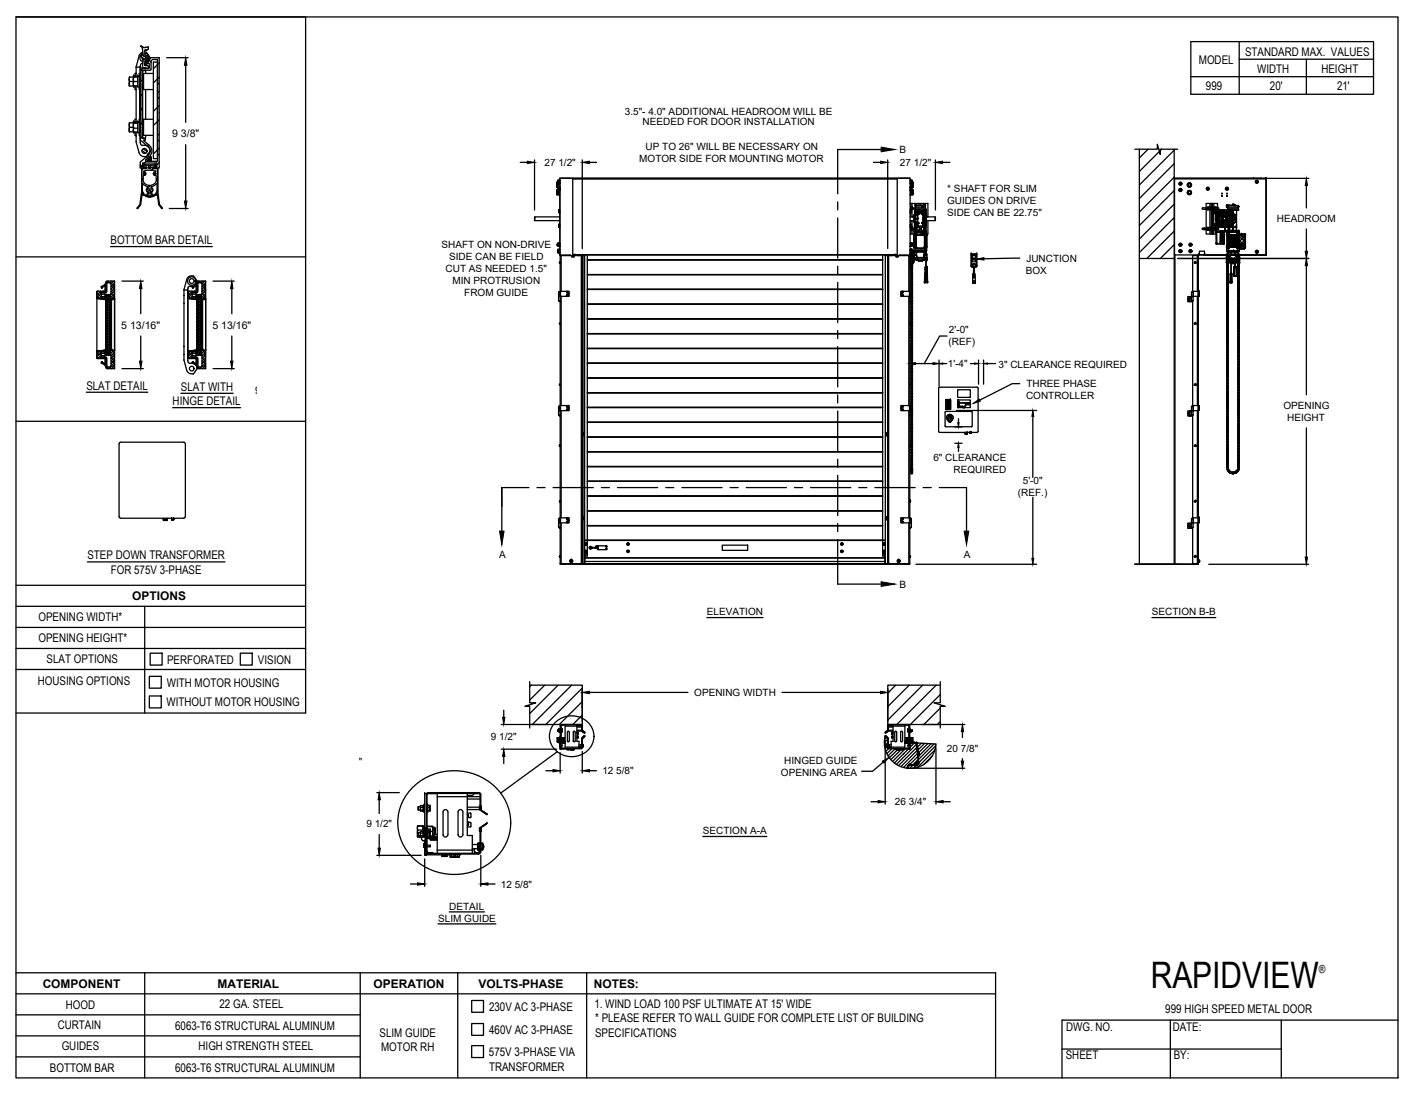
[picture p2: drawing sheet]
<svg xmlns="http://www.w3.org/2000/svg" width="279mm" height="216mm" viewBox="0 0 279 216" stroke-linecap="round" stroke-linejoin="round" font-family="sans-serif">
<defs><g id="words">
<text font-size="7.2" x="227.1" y="194.9">RAPIDVIEW</text>
<g font-size="2.4">
<text x="245.7" y="11.1">STANDARD MAX. VALUES</text>
<text x="236.6" y="12.7">MODEL</text>
<text x="238" y="17.8">999</text>
<text x="248.1" y="14.4">WIDTH</text>
<text x="250.6" y="17.8">20'</text>
<text x="260.7" y="14.4">HEIGHT</text>
<text x="263.8" y="17.8">21'</text>
<text x="21.8" y="48.2">BOTTOM BAR DETAIL</text>
<text x="17" y="76.9">SLAT DETAIL</text>
<text x="35.7" y="77.1">SLAT WITH</text>
<text x="34.1" y="80">HINGE DETAIL</text>
<text x="17.3" y="110.4">STEP DOWN TRANSFORMER</text>
<text x="21.9" y="113.2">FOR 575V 3-PHASE</text>
<text x="26.1" y="118.4">OPTIONS</text>
<text x="7.6" y="122.6">OPENING WIDTH*</text>
<text x="7.6" y="126.8">OPENING HEIGHT*</text>
<text x="9.2" y="130.9">SLAT OPTIONS</text>
<text x="33" y="131">PERFORATED</text>
<text x="50.9" y="131">VISION</text>
<text x="7.5" y="135.1">HOUSING OPTIONS</text>
<text x="32.9" y="135.5">WITH MOTOR HOUSING</text>
<text x="32.9" y="139.4">WITHOUT MOTOR HOUSING</text>
<text x="8.4" y="195">COMPONENT</text>
<text x="42.9" y="195">MATERIAL</text>
<text x="73.7" y="195">OPERATION</text>
<text x="94.4" y="195">VOLTS-PHASE</text>
<text x="117.2" y="195">NOTES:</text>
<text x="11.4" y="203.1">CURTAIN</text>
<text x="13" y="199.1">HOOD</text>
<text x="34.6" y="203.2">6063-T6 STRUCTURAL ALUMINUM</text>
<text x="43.3" y="198.9">22 GA. STEEL</text>
<text x="96.5" y="199.5">230V AC 3-PHASE</text>
<text x="117.3" y="198.9">1. WIND LOAD 100 PSF ULTIMATE AT 15' WIDE</text>
<text x="117.4" y="201.8">* PLEASE REFER TO WALL GUIDE FOR COMPLETE LIST OF BUILDING</text>
<text x="210.4" y="203.6">DWG. NO.</text>
<text x="229.9" y="199.8">999 HIGH SPEED METAL DOOR</text>
<text x="231.4" y="203.4">DATE:</text>
<text x="12.2" y="207.3">GUIDES</text>
<text x="39.2" y="207.2">HIGH STRENGTH STEEL</text>
<text x="74.9" y="204.6">SLIM GUIDE</text>
<text x="75.2" y="207.4">MOTOR RH</text>
<text x="96.5" y="208.4">575V 3-PHASE VIA</text>
<text x="96.5" y="204">460V AC 3-PHASE</text>
<text x="117.4" y="204.6">SPECIFICATIONS</text>
<text x="210.3" y="209.1">SHEET</text>
<text x="231.6" y="209">BY:</text>
<text x="9.8" y="211.5">BOTTOM BAR</text>
<text x="34.6" y="211.6">6063-T6 STRUCTURAL ALUMINUM</text>
<text x="96.5" y="211.3">TRANSFORMER</text>
</g>
<text font-size="2.2" x="260.2" y="192.1">®</text>
<g font-size="2.1">
<text x="34" y="27.1">9 3/8&quot;</text>
<text x="23.9" y="64.9">5 13/16&quot;</text>
<text x="41.9" y="64.9">5 13/16&quot;</text>
<text x="50.4" y="77.9">9 1/2&quot;</text>
</g>
<g font-size="2">
<text x="123.3" y="22.7">3.5&quot;- 4.0&quot; ADDITIONAL HEADROOM WILL BE</text>
<text x="126.8" y="24.7">NEEDED FOR DOOR INSTALLATION</text>
<text x="127.4" y="29.6">UP TO 26&quot; WILL BE NECESSARY ON</text>
<text x="107.4" y="32.7">27 1/2&quot;</text>
<text x="126.1" y="32">MOTOR SIDE FOR MOUNTING MOTOR</text>
<text x="177.5" y="30.3">B</text>
<text x="177.6" y="32.7">27 1/2&quot;</text>
<text x="186.9" y="40.2">GUIDES ON DRIVE</text>
<text x="186.9" y="37.8">* SHAFT FOR SLIM</text>
<text x="186.9" y="42.6">SIDE CAN BE 22.75&quot;</text>
<text x="251.9" y="43.8">HEADROOM</text>
<text x="87.1" y="48.9">SHAFT ON NON-DRIVE</text>
<text x="87.9" y="53.7">CUT AS NEEDED 1.5&quot;</text>
<text x="88.6" y="51.3">SIDE CAN BE FIELD</text>
<text x="202.5" y="51.7">JUNCTION</text>
<text x="89.3" y="56">MIN PROTRUSION</text>
<text x="91.6" y="58.4">FROM GUIDE</text>
<text x="202.4" y="54">BOX</text>
<text x="187.2" y="65.6">2'-0&quot;</text>
<text x="187.2" y="68">(REF)</text>
<text x="187" y="72.5">1'-4&quot;</text>
<text x="197" y="72.6">3&quot; CLEARANCE REQUIRED</text>
<text x="202.5" y="76.4">THREE PHASE</text>
<text x="202.5" y="78.8">CONTROLLER</text>
<text x="253.2" y="80.7">OPENING</text>
<text x="254" y="83.1">HEIGHT</text>
<text x="184.2" y="91">6&quot; CLEARANCE</text>
<text x="188.2" y="93.3">REQUIRED</text>
<text x="201.8" y="95.5">5'-0&quot;</text>
<text x="200.9" y="97.9">(REF.)</text>
<text x="98.5" y="110.1">A</text>
<text x="190.2" y="110.1">A</text>
<text x="177.5" y="116.1">B</text>
<text x="139.5" y="121.5">ELEVATION</text>
<text x="227.3" y="121.5">SECTION B-B</text>
<text x="137" y="137.4">OPENING WIDTH</text>
<text x="96.9" y="146.1">9 1/2&quot;</text>
<text x="186.8" y="148.3">20 7/8&quot;</text>
<text x="64.2" y="151">5 13/16&quot;</text>
<text x="118.9" y="152.8">12 5/8&quot;</text>
<text x="154.1" y="153.1">OPENING AREA</text>
<text x="154.7" y="150.7">HINGED GUIDE</text>
<text x="176.6" y="158.9">26 3/4&quot;</text>
<text x="72.3" y="163.3">9 1/2&quot;</text>
<text x="138.7" y="164.7">SECTION A-A</text>
<text x="88.6" y="179.5">DETAIL</text>
<text x="98.8" y="175.2">12 5/8&quot;</text>
<text x="86.4" y="181.9">SLIM GUIDE</text>
</g>
</g></defs>
<!-- layer: SLIM E GUIDE MOTOR RH -->
<g fill="none" stroke="#000" stroke-width=".25">
<path d="M109.9 38.4h.1M109.9 36.1h.1M109.9 36.9h.1M109.9 38.4h.4M109.9 36.9h.4M109.9 37.6h.1M109.9 37.6v.8M110 37.4v.2M110 35.8h.1M110 35.8l.1 .2M110 35.8v.2M110.1 37.4h-.2v.2"/>
<path d="M110.1 35.7h.1M110.1 37.3h.1M110.1 35.9l.1 .1 .2-.1M110.1 36h.3M110.1 35.7v.4M110.1 37.3v.2M110.1 37.4h-.2M110.1 36.1h.1M110.1 37.4h.1M110.2 35.7l.1 .1h-.1zM110.2 35.8l-.1 .1M110.2 36h-.1"/>
<path d="M110.2 36l-.1 .1M110.2 37.3l-.1 .2M110.2 37.1h.1M110.2 37.3h-.1l.1 .1M110.2 37.5h.1M110.2 37.1v.4M110.3 37.3v.2h.1l-.2-.2-.1 .2M110.3 37.1v.1M110.3 37.1h.1M110.3 37.1v.3M110.3 37.4l-.1 .1M110.3 37.4l.1 .1"/>
<path d="M110.3 35.7h.1M110.3 38.4h.1M110.3 37.6h.1M110.3 36.9h.1M110.3 36.1h.1M110.3 37.9h-.4v.4h.4h-.4v-.4h.4M110.3 37.6h-.4v.3M110.3 36.4h-.4v.2v.3h.4M110.3 36.1h-.4v.3M110.3 37.4l-.2 .1M110.3 37.5h.1M110.3 37.6v.8h-.4"/>
<path d="M110.3 36.1v.8h-.4v-.8M110.3 37.6h.2M110.3 38.4h.2M110.3 36.9h.2M110.4 35.9l-.1-.1v.2l-.2-.1M110.4 36l-.2 .1M110.4 37.5l-.1 .1M110.4 37.5h.1M110.4 35.9h.1M110.4 36.1h-.1M110.4 35.7l-.1 1.2h.2M110.4 37.4l-.1 1"/>
<path d="M110.4 37.3h-.1l.1-.2h-.1v.2h.1M110.4 37l-.2 .1M110.4 37.1h-.1M110.4 35.7h-.1M110.4 36.2h.1M110.4 35.6h.1M110.5 35.1v15.2M110.5 35.1l1.9 .1M110.5 35.2h69M112.4 35.2h65.3M113 35.2v15l64 .1v-15.1M113 35.3h64"/>
<path d="M179.5 35.1l-1.8 .1M179.6 35.1v15.2v-.3M179.6 37.6h.1M179.6 38.4h.1M179.6 35.6v.6M179.6 37.3h.2l-.2-.2h.2v.2h-.2M179.6 37l.2 .1M179.6 37.1h.2M179.6 37.5h.1M179.6 35.9h.1M179.6 36.1h.1M179.6 35.7h.1"/>
<path d="M179.6 36.9v.7M179.7 36.1h.1M179.7 35.7h.1M179.7 35.9v-.1v.2l.2-.1M179.7 35.9v.1l.2-.1M179.7 36h.2M179.7 37.5h.1M179.7 37.5v.1M179.7 36.1h.2M179.7 38.4h.1M179.7 37.6h.1M179.7 35.7v1.2h-.1"/>
<path d="M179.7 37.4v1M179.7 37.9h.4v.4h-.4h.4v-.4h-.4M179.7 37.6h.4v.3M179.7 36.4l.4 .2v.3h-.4M179.7 36.1h.4v.3v-.3zM179.7 35.7l.2 .1h-.2zM179.7 37.6v.8h.4M179.7 36.1v.8h.4v-.8M179.7 37.4v.1M179.8 37.1l-.1 .1M179.8 37.1h.1M179.8 37.1v.4"/>
<path d="M179.8 37.3h.1l-.1 .1M179.9 35.8v.1M179.9 36h.1M179.9 37.3v.3v-.2h-.2M179.9 36v.1M179.9 37.4h.2v.2M179.9 35.7h.1M179.9 37.3h.1M179.9 35.7v.4M179.9 37.3v.3v-.3l-.3 .2 .2-.2M179.9 37.4h.2M179.9 36.1h.1"/>
<path d="M179.9 37.4h.1M179.9 35.8h.1M180 35.8v.2M180 35.8h.1M180.1 37.6h.1M180.1 36.1h.1M180.1 37.6v.8M180.1 38.4h.1M180.1 36.9h.1M180.1 38.4h-.4M180.1 36.9h-.5M223.9 29.4h4.5v-.9l.5 2v-1.1h3.5"/>
<path d="M224.8 29.4v82M226.5 29.4l-1.7 1.8M228.8 29.9l-4 3.9M229.2 29.4l-.3 .3M231.7 35.2h.1M231.7 35.2h18.1M231.7 29.4v82M231.7 29.6l-6.9 6.9M231.7 32.3l-6.9 6.9M231.7 35l-6.9 6.8M231.7 37.6l-6.9 6.9M231.8 35.2h18z"/>
<path d="M231.8 35.2v15.1h4.7M231.8 35.2h.1M233.1 37.5v.1M233.1 37.5l-.2-.2-.2 .2 .2 .2 .2-.2M233.1 36.2l-.2-.2-.2 .2 .2 .3 .2-.3M234.3 36.6l.1 .2M234.3 38.2l.2 .2M234.4 37.7l-.1 .4M234.4 36.2l-.1 .3M234.5 36.8v.1M234.5 38.4h.1M234.7 37.6l-.3 .1"/>
<path d="M234.8 36.1h-.3M234.8 37.6l.3 .3M234.9 36.9h-.3M234.9 36.1l.2 .3M234.9 38.3l-.3 .1M235.1 37.9l-.1 .4M235.1 36.5l-.1 .3M247.3 35.2h.1M248.2 35.9h.1M248.2 35.9l-.2-.3-.2 .2 .2 .3 .2-.2M248.5 35.2h-16.7h18M248.8 35.2h.1"/>
<path d="M249.7 35.2l.1 .2M249.8 35.2v.1M249.8 35.2h.1M249.8 35.3h.1M249.8 35.3v15M105.5 42.8v.7h5M109.9 48.4h.1M110 48.2v.3M110 48.2h.1M110 48.4h.1M110 49.6v.2M110 49.6h.1"/>
<path d="M110 49.8h.1M110.1 48.4l.1 .1 .2-.1M110.1 48.1l.1 .4M110.1 48.5h.1M110.1 48.1h.2M110.1 48.5h.2M110.1 49.5h.1M110.1 49.9h.1M110.1 48.1h.1M110.1 49.5v.4h.2M110.1 49.4h.2M110.1 49.6h.1"/>
<path d="M110.1 49.4h.4M110.2 48.1h.1v.2h-.1zM110.2 48.3l-.1 .1M110.2 48.1h-.1M110.2 48.5h.2zM110.2 48.1h.1M110.2 49.5h.1v.1l-.1 .1zM110.2 49.7v.2h.1v-.2M110.2 49.9h-.1M110.2 49.4h.1M110.2 57.7h.3M110.2 58.5h.3"/>
<path d="M110.2 57.7v1.7h.3M110.2 59.4l.2 .1 .1-.1M110.2 44.4h.1M110.2 44.8h.1M110.2 44.8h.2M110.2 41.6h.1M110.2 41.6h.2M110.2 41.9l.2 .1M110.2 41.6v.3M110.2 41.9l.1 .1M110.3 44.5l-.1 .2h.2M110.3 44.4l-.1 .4"/>
<path d="M110.3 41.6l-.1 .2h.2M110.3 41.8l-.1 .1M110.3 41.5h.1M110.3 44.7l-.1 .1M110.3 48.1h.1M110.3 49.9h.1M110.3 49.4h.1M110.3 49.4v.1M110.3 49.5h.1M110.3 57.7v.8h1.9M110.3 48.5h.1M110.4 49.7h.1"/>
<path d="M110.4 48.4h.1M110.4 49.4v.5M110.4 49.5h.1M110.4 48.1v.4M110.4 49.8h.1M110.4 59.5h.1M110.4 51.9h.1M110.4 51.7v.2M110.4 44.4h-.2l.2 .1M110.4 41.5l-.2 .1M110.4 44.9h.1M110.4 50h.1"/>
<path d="M110.4 42.1h.1M110.4 41.4h.1M110.4 44.3h.1M110.4 51.9l.1 .1M110.4 48.1h-.1M110.4 49.3h.1M110.4 48h.1M110.4 48.6h.1M110.5 57.6l-.3 .1M110.5 42.8h-5v.7M110.5 59.4h.1M110.5 51.7l-.1 .1h.1"/>
<path d="M110.5 59.4v.1M110.5 51.7v.2l-.1-.1M110.5 50.3h2v.1M110.5 58.5v21.5M110.6 50.3v.1M110.6 57.5v1M110.7 50.4v7.1M110.7 58.5v21.5M111.6 50.3v.1M112.3 57.5h-1.8v1M112.3 57.6l-.1 .9M112.4 50.3v.1"/>
<path d="M112.8 50.6h.5l-.4 .1zM113 50.3h64M113.4 50.3v.1M113.4 50.3h.1M114.1 50.3v.1M114.2 50.3v.1M114.3 50.3v.1M114.6 50.3v.1M114.7 50.4v60.8M114.9 50.4v61M114.9 50.4v35.1M115 50.4v35.1"/>
<path d="M115.4 50.3v57M115.4 50.4h-4.9v7.1M115.9 50.3v59.4h-.5M115.9 51.3h58.3M115.9 54.2h58.3M115.9 57.1h58.3M174.2 50.3v59.4h.5M174.7 50.3v57M174.7 50.4h4.8M175.2 50.4v61M175.3 50.4v60.8M175.4 50.3v.1"/>
<path d="M175.7 50.3v.1M175.9 50.3v.1M176.6 50.3v.1M176.6 50.3h.1M176.8 50.6h.4l-.4 .1zM177.4 50.3v.1M177.7 50.3v.1M177.8 57.5h1.8v1M177.8 57.6v.9M177.8 58.5h2.1l-.1 .1M177.8 57.9l.3 .1zM178.4 50.3v.1"/>
<path d="M179.3 57.5v-7.1h.2v7.1M179.3 58.5v21.5M179.4 50.3v.1M179.5 50.3v.1M179.5 57.5v1M179.5 58.5l.4 .1-.1 .1M179.5 50.3h-2v.1M179.5 52h.1M179.5 51.7v.3M179.5 59.4h.3M179.5 58.5v21.5M179.5 59.4l.2 .1 .1-.1"/>
<path d="M179.5 51.7l.1 .1h-.1M179.5 51.9h.1M179.5 59.4h.1M179.5 59.4v.1M179.6 57.7h.2M179.6 44.3v.6M179.6 49.3v.7M179.6 41.4v.7M179.6 42.8h.8M179.6 43.5h.8M179.6 40.2h3.5v2.6M179.6 46.2h.7"/>
<path d="M179.6 48v.6M179.6 49.4h.3M179.6 57.6l.2 .1M179.6 51.8l-.1 .1M179.6 51.7h.1M179.6 59.5h.1M179.6 51.7v.2M179.6 51.9h.1M179.6 59.5h-.1M179.6 41.5l.2 .1M179.6 44.4l.2 .1zM179.6 49.7h.1"/>
<path d="M179.6 48.4h.1M179.6 42h.2M179.6 49.3v.6M179.6 49.5h.1M179.6 48.1h.3M179.6 49.8h.1M179.7 51.5h.1M179.7 51.5v.2M179.7 51.5v.1M179.7 51.6l.2-.7-.2 1M179.7 51.9h.1M179.7 51.9h.4"/>
<path d="M179.7 49.5h.1M179.7 49.9h.1M179.7 49.4h.1M179.7 48.5h.1M179.7 49.7v.2M179.7 48.1h.1M179.7 48.1h.2M179.7 48.5h.2M179.7 52h.1M179.7 51.9h.2M179.7 49.9v1.3zM179.7 51.9v.1"/>
<path d="M179.7 51.1h.1M179.7 50.9v.2M179.7 50.6v.1M179.7 50.9h.1M179.7 44.9v.6M179.7 40.2l.1 1.3-.1-.7M179.7 42v.8M179.7 43.5v.9M179.7 44.8v1.4M179.7 48.1l-.1 .4M179.7 57.7v.8M179.7 48.1h.2v.2h-.2z"/>
<path d="M179.7 48.3v.1M179.7 49.5v.2M179.7 49.5h.2v.1l-.2 .1zM179.7 49.4v.1M179.7 49.4h.2M179.7 51.1v.4zM179.7 51.2h.1M179.7 51.2v.3M179.8 55l.1-.1 .1 .1M179.8 55.2l.1 .2 .1-.2M179.8 56.3l.1-.2 .1 .2M179.8 56.5l.1 .1 .1-.1"/>
<path d="M179.8 55.8l.1 .2M179.8 57.7l.1 .1M179.8 57.1l.1 .1M179.8 58.9l.1 .1M179.8 58.3l.1 .1M179.8 59.5l.2 .1M179.8 50.9v.1M179.8 52.2l.1 .1M179.8 52.8l.1 .1M179.8 53.4l.1 .1M179.8 54l.1 .1M179.8 54.6l.1 .2 .1-.2"/>
<path d="M179.8 52h.1M179.8 52h-.1M179.8 50h.1M179.8 52v-.1l-.1 .1M179.8 51.1v-1.2l-.1 1.2M179.8 50.7v.1M179.8 40.9v.5M179.8 45h.1M179.8 50.7h.1M179.8 50.6h.1M179.8 50.1h.1M179.8 50.4l.1 .1"/>
<path d="M179.8 41.6v.4M179.8 44.4v.3h-.2l.2-.1M179.8 44.7l-.2 .1h.2M179.8 44.5v.1M179.8 44.4v.4M179.8 41.6v.2h-.2M179.8 41.9h.1M179.8 57.5h.1M179.8 57.4l.1 .3M179.8 56.9h.1M179.8 58.7h.1M179.8 58.6l.1 .3"/>
<path d="M179.8 58.1h.1M179.8 58l.1 .3M179.8 59.9h.1M179.8 59.9l.1 .3M179.8 59.3h.1M179.8 59.2l.1 .3M179.8 53h.1M179.8 52.4h.1M179.8 52l.1 .2M179.8 53l.1 .4M179.8 50.1v.1M179.8 50.4v.1"/>
<path d="M179.8 49.9v.1M179.8 44.7v.1M179.8 53.7h.1M179.8 54.4h.1M179.8 55.6h.1M179.8 56.2h.1M179.8 56.8h.1M179.8 58h.1M179.8 59.2h.1M179.8 56.8l.1 .3M179.8 41.5h.1M179.8 50.1v.2"/>
<path d="M179.8 50.7v.3M179.8 52.4l.1 .4M179.8 53.7l.1 .3M179.8 54.4l.1 .2M179.8 54.9l.1 .3M179.8 55.6l.1 .3M179.8 56.2l.1 .3M179.8 53.2h.1M179.8 55h.1M179.8 56.3h.1M179.8 52.6h.1M179.8 53.8h.1"/>
<path d="M179.8 51.9h.1M179.8 49.9h.1M179.8 44.8h.1M179.8 41.6h.1M179.8 44.4h.1M179.8 44.5h-.2M179.8 41.6h-.2M179.8 41.9v.1M179.8 44.6v.1M179.8 41.5v.1M179.8 50.9h.1M179.8 41.5v.5"/>
<path d="M179.8 50.5h.1M179.8 50.5l.1 .1M179.8 45.4h.1M179.8 41h.1M179.8 41.3h.1M179.8 41.3h.2M179.8 45v.4M179.8 50.4l.1 .4M179.9 50.6l-.1 .1M179.9 58.8v.1M179.9 55.2v.1M179.9 56.5h.1"/>
<path d="M179.9 55.8v.1M179.9 57.7h.1M179.9 57.1h.1M179.9 58.9v.1M179.9 58.3h.1M179.9 59.5v.1M179.9 53.2v.1M179.9 52.6v.1M179.9 52v.8M179.9 52.2h.1M179.9 52.8h.1M179.9 53.9v.1"/>
<path d="M179.9 54.5v.1M179.9 56.4h.1M179.9 57.6h.1M179.9 58.2v.1M179.9 53.4h.1M179.9 59.4v.1M179.9 54h.1M179.9 54.6v.1M179.9 50.3v.2M179.9 55v.6M179.9 54.4v.6M179.9 58.9h.1"/>
<path d="M179.9 59.5h.1M179.9 45h.1v.2h-.1zM179.9 45.2v.2l.1-.1M179.9 45h.1M179.9 41.1h.1v.2h-.2zM179.9 41v.1M179.9 41l.1 .1M179.9 50.2h.1M179.9 53v1M179.9 55.6v.3M179.9 45.4h-.1M179.9 52.9l-.1 .1"/>
<path d="M179.9 52.3l-.1 .1M179.9 55.5l-.1 .1M179.9 57.3l-.1 .2M179.9 56.7l-.1 .2M179.9 58l-.1 .1M179.9 59.8l-.1 .1M179.9 59.2l-.1 .1M179.9 52.4l-.1 .2M179.9 53.6l-.1 .1M179.9 54.2l-.1 .1M179.9 54.8l-.1 .1M179.9 55.4l-.1 .2"/>
<path d="M179.9 56l-.1 .2M179.9 56.6l-.1 .2M179.9 57.3l-.1 .1M179.9 57.9l-.1 .1M179.9 53l-.1 .2M179.9 59.1l-.1 .1M179.9 59.7l-.1 .1M179.9 53.7l-.1 .1M179.9 54.3l-.1 .1M179.9 58.1h.1M179.9 53h.1M179.9 52.4h.1"/>
<path d="M179.9 52.1l.1 .1M179.9 50.7h.1M179.9 55.2l.1 .4M179.9 55.8l.1 .5M179.9 57l.1 .5M179.9 52.5v.1M179.9 53.8h.1M179.9 54.4h.1M179.9 50.1h.1M179.9 57.4v.1M179.9 52.6h.1M179.9 53.9h.1"/>
<path d="M179.9 54.6h.1M179.9 58.2h.1M179.9 58.8h.1M179.9 59.4h.1M179.9 59.9h.1M179.9 58.7h.1M179.9 57.1v.1M179.9 57.5h.1M179.9 56.9h.1M179.9 55.6h.1M179.9 53.2h.1M179.9 52.2v.1"/>
<path d="M179.9 52h.1M179.9 50.7v.1M179.9 57.6l.1 .4M179.9 52.6v.2M179.9 50.1v.2M179.9 50l-.1 .1M179.9 53.3v.1M179.9 59.5v.3M179.9 58.9v.3M179.9 58.2v.4M179.9 55.9h.1M179.9 54.7h.1"/>
<path d="M179.9 54v.4M179.9 52.8v.4M179.9 50.3h.1M179.9 50v.2M179.9 52v.2M179.9 57.4l.1 .1M179.9 53.3h.1M179.9 55.8h.1M179.9 57h.1M179.9 50.6h.1M179.9 57.8h.1M179.9 59.8h.1"/>
<path d="M179.9 59.2h.1M179.9 59h.1M179.9 58.6h.1M179.9 58.4h.1M179.9 57.4h.1M179.9 56.8h.1M179.9 55.5h.1M179.9 54.3h.1M179.9 54.1h.1M179.9 52.3h.1M179.9 52.1h.1M179.9 49.9l-.1 .1"/>
<path d="M179.9 55.9v1.2M179.9 57.2v2.3M179.9 59.8v.4M179.9 57.2h.1M179.9 56.4v.1M179.9 55.2h.1M179.9 49.4v.1M179.9 49.4l-.2 .1M179.9 48.3v.2l-.2-.1M179.9 48.1h.1M179.9 49.5v.2M179.9 49.7v.1"/>
<path d="M179.9 49.5h.1M179.9 49.7v.2l-.2-.2M179.9 50.3v.1M179.9 57.7v.1l.1-.1M179.9 58.3v.1M179.9 54v.1M179.9 50.9h.1M179.9 51.9h.2M179.9 49.7v.1l-.2-.1M179.9 50.2v.1M179.9 50h.1M179.9 55h.1"/>
<path d="M179.9 56.2v.1M179.9 56.8v.1M179.9 50.4h.1M179.9 49.9h.1M179.9 49.4h.1M179.9 48.1v.4M179.9 48.5h.1M179.9 48.5h-.2M179.9 49.5v.4h-.2M179.9 49.6h.1M179.9 49.4l.2 .1v.2M179.9 59.8v.2"/>
<path d="M179.9 59.2v.2M179.9 49.9h-.2M179.9 55.1v.1M179.9 51.9v.2M179.9 48.2h.2M179.9 48.4h.2M179.9 49.4v.5M179.9 54.3v.2M179.9 54.9v.2M179.9 55.5v.2M179.9 56.4v.2M179.9 57.4v.3"/>
<path d="M179.9 58v.1M179.9 58.6v.1M179.9 59.3h-.1M179.9 56.2l.1 .1M179.9 56.8l.1 .1M179.9 59.3h.1M179.9 52.5l.1 .1M180 53.2h.1M179.9 58.5l.1 .1M179.9 55.5l.1 .4M179.9 56.7l.1 .4M179.9 58.6l.1 .1"/>
<path d="M179.9 58l.1 .1M179.9 59.8l.1 .1M179.9 59.2l.1 .1M179.9 52.4l.1 .2M179.9 53.6l.1 .1M179.9 54.2l.1 .1M179.9 54.8l.1 .1M179.9 55.4l.1 .2M179.9 56l.1 .2M179.9 56.6l.1 .2M179.9 57.3l.1 .1M179.9 57.9l.1 .1"/>
<path d="M179.9 59.1l.1 .1M179.9 59.7l.1 .1M179.9 53.7l.1 .3M179.9 54.3l.1 .3M180 52.9v.1M180 52.3v.1M180 58.8l-.1 .1M180 58.9l-.1 .1M180 53.2l-.1 .1M180 52.6l-.1 .1M180 52.2h-.1M180 52.8h-.1"/>
<path d="M180 53.9l-.1 .1M180 54.5l-.1 .1M180 56.4h-.1M180 57.6h-.1M180 58.2l-.1 .1M180 53.4h-.1M180 59.4l-.1 .1M180 49.5v.1M180 49.8h.1M180 50.4h.1M180 50v.1M180 54v.1"/>
<path d="M180 53.3v.5M180 52.6v.3M180 52.9v.3M180 52.2h.1M180 52.2v.4M180 52h.1M180 49.8v.2M180 50.2h.1M180 50l-.1 .2M180 49.8v.1M180 57.8h.1M180 59.6h.1"/>
<path d="M180 58.4h.1M180 50.2l-.1 .4M180 40.2v.8M180 41.3v1.5M180 43.5v1.5M180 45.4v.8M180 54.1v.3M180 54.6v.4M180 56.4v.5M180 57.6v.5M180 58.2v.5M180 58.8v.5"/>
<path d="M180 59.5v.4M180 52.8h.1M180 50.3v.1M180 50.1h.1M180 50h.1M180 57.7h.1M180 58.9h.1M180 58.3h.1M180 59.5h.1M180 53.4h.1M180 52.4h.1M180 50.3h.1"/>
<path d="M180 50.6h.1M180 50.1v.3M180 52.4v.1M180 49.6h.1M180 50.4v.2M180 51.9v.1M180 45.2v.1M180 41v.3M180 58.6h.1M180 49.6v.4M180 54.9h.1M180 53.7h.1"/>
<path d="M180 45h.1M180 41.3h.1M180 59.9h.1M180 54.4h.1M180 55.6h.1M180 56.2h.1M180 56.8h.1M180 57.4h.1M180 58h.1M180 59.2h.1M180 50.4l-.1 .1M180 55.8l-.1 .2"/>
<path d="M180 57.7l-.1 .1M180 57.1l-.1 .1M180 58.3l-.1 .1M180 59.5l-.1 .2M180 52.2l-.1 .1M180 52.8l-.1 .1M180 53.4l-.1 .1M180 54l-.1 .1M180 50.4v.1M180 45.4h.1M180 41h.1M180 56.3h.1"/>
<path d="M180 56.3v.2M180 57.4v.3M180 57.5h.1M180 57.5v.2M180 58.6v.3M180 58.7h.1M180 58.7v.2M180 58.1h.1M180 58.1v.2M180 59.9v.3M180 59.3h.1M180 59.3v.2"/>
<path d="M180 53h.1M180 53v.1M180 52v.2M180 52.6h.1M180 52.6v.2M180 53v.4l-.1-.4M180 45v.4M180 41.1h.1M180 49.7h.1M180 55v.2M180 49.6v.2M180 52.4v.4"/>
<path d="M180 53.7v.3M180 54.4v.2M180 54.9v.3M180 55.6v.3M180 56.2v.3M180 56.8v.3M180 58v.3M180 59.2v.3M180 45.3h.1M180.1 51.9v.1M180.1 50.1l-.1 .2M180.1 49.6h.1"/>
<path d="M180.1 49.6v.8M180.1 49.8l-.1 .2M180.1 49.8h-.2M180.1 48.2h.1M180.1 48.2v.3M180.1 51.5h.1M180.1 51.9h.1M180.1 51.5l-.2-.6 .2 .7M180.1 49.6v.7M180.1 48.4v.1M180.1 49.7h.1M180.1 51.5v.5"/>
<path d="M180.1 52h.1M180.1 49.6v.6M180.1 41v.3M180.1 45v.3M180.1 45l.1 .1M180.1 41h.1M180.1 50.2l-.4 .9M180.1 50.2h.1M180.1 50.2l.1 1.6M180.1 51.8v.2zM180.1 49.9l.1 .2M180.2 50.1h.1"/>
<path d="M180.2 50.1l-.5 1M180.2 45.3h-.1M180.2 41.3h-.1M180.2 50h.1M180.2 51.8h.1M180.2 50v1.8M180.2 50l-.1 .2M180.2 50v.1M180.2 50l.1 .2M180.3 46.4h.1h-.1M180.3 46.4h.3M180.3 48.7h.1"/>
<path d="M180.3 51.8h-.2h.1M180.3 50.1h.1M180.3 50.3h.1M180.3 51.5h.1M180.3 51.3h.1M180.3 48.8v.7l2.5-.1M180.3 51.8h.1M180.3 51.3v.2M180.3 50.4v.8M180.3 50.1v.3M180.3 50.3v1M180.3 46.4h.2"/>
<path d="M180.3 46.4h.1M180.3 48.8h.3M180.3 48.7v.1M180.3 50.3v.1M180.3 49.4h2.5M180.3 46.4v2.3h.2M180.4 42.6h.1M180.4 43.7v.1M180.4 46.4h.1M180.4 43.7h.1M180.4 42.6v1.1M180.4 42.7l-.4 .1"/>
<path d="M180.4 50.3v.7M180.4 50.3l.4 .2M180.4 50.3v.1M180.4 43.8h.1M180.4 51.1h.1M180.4 50.3h.1M180.4 50.2h.1M180.4 50.2v.1M180.4 45.8h2.4M180.4 45.6h.1M180.4 45.6h.4M180.4 45.6v.2"/>
<path d="M180.4 49.5v.7M180.4 45.8l-.1 .6M180.4 51h.1M180.4 45.6v.1M180.4 49.7h.1M180.4 50.3v-.1v.1M180.4 45.8h.1M180.4 51.1v.1M180.4 49.7v.6M180.4 42.4v1.6M180.4 44.5h.1M180.4 44.8h.1"/>
<path d="M180.5 49.7h.1M180.4 44.8h.2M180.4 51v.3l.5 .1M180.5 51.1h.1M180.5 51h.1M180.5 51h-.1M180.5 51v.1M180.5 51.2h.1M180.5 45.6h.7M180.5 45.6h.1M180.5 45.7h.7M180.5 51.1v.1"/>
<path d="M180.5 51v.2M180.5 41.4v.1M180.5 46.4h.1M180.5 46.4h-.2h.2v2.3h.1M180.5 46.1v.3h.1M180.5 45.7h.1M180.5 41.4h2.2M180.5 51.2h.4M180.5 51h.4M180.5 50.9h.4M180.5 45.6v.1M180.5 50.4h.1"/>
<path d="M180.5 44.7v.1M180.5 44.7l.1 .1M180.5 41.6v2.9M180.5 41.6v.4M180.5 43.9v.5M180.5 49.7h.3M180.5 48.8h.1M180.5 44.7h.1M180.5 49.7v.7M180.5 42.1v.3zM180.5 43.9v.3zM180.5 44.4v.3"/>
<path d="M180.5 41.6h.1M180.5 42.1v.4M180.5 42.1h.1M180.5 44.5h.1M180.5 44.4h.1M180.5 42.5h.3zM180.5 42h.1M180.5 43.9l.4 .1M180.6 44.4h.1M180.5 44.8h.1M180.5 44.4v.1M180.5 41.6h1h-.3"/>
<path d="M180.6 41.1l-.1 .3M180.6 41.1h.1M180.6 49v.1M180.6 46.4h-.3h.3M180.6 41.6h.1M180.6 44.8h.1M180.6 41.6h-.1M180.6 43.9h.1M180.6 42.5v1.4M180.6 43.1h.1M180.6 43.1v.1M180.6 42h.3v.2"/>
<path d="M180.6 43.8h.1M180.6 44.3h-.1M180.6 42h.3M180.6 44.7h.1M180.6 42h.1M180.6 44.3l-.1 .1M180.6 49h.1M180.6 41.1h2M180.6 44h.2M180.6 44.3h.2M180.6 42.3h.2M180.6 44.8v.1"/>
<path d="M180.6 41.6h.4M180.6 41.5v.1M180.6 42l-.1 .1M180.6 41v.1M180.6 41l2 .1M180.6 40.5l.2 .1M180.6 40.5h.1M180.6 46.4h.1M180.6 46.1h.3M180.6 43.2h.4M180.6 43.2h.1M180.6 42.5h.1"/>
<path d="M180.6 43.8h.3v.2M180.6 46.1h.1M180.6 49.1h.1M180.6 41.5h.1M180.6 43.8h.2M180.6 43.2h.5M180.6 42.5h.2M180.6 40.4h.1M180.6 48.8h.1M180.6 46.4h-.3v2.3M180.6 42.5v.6h.4M180.6 40.4v.1"/>
<path d="M180.6 43.2v.6M180.6 48.7v.1M180.6 43.1h.4M180.6 48.9l.2 .2h1.6M180.6 48.8h-.1v.2h.2M180.6 45.6h-.2M180.6 44.8l.1 .8M180.6 46.1v.3M180.7 46.1h.1M180.7 44.8h.1M180.7 45.6h-.1M180.7 44.9h.2"/>
<path d="M180.7 41.5v.1M180.7 44.8l-.1 .8M180.7 46.4v2.6l1.7 .1M180.7 46.4h1.8M180.7 46.4l-.1 2.6M180.7 40.5v.1M180.7 46.1h.2v.1M180.7 46.1h-.1M180.7 40.6h.1M180.7 46.5v2.3M180.7 40.4h.1M180.7 49.1h.1"/>
<path d="M180.7 48.8l.2 .1M180.7 48.8l.1 .1M180.7 46.5h.1M180.7 48.8h.1M180.7 40.4v.1M180.8 44.4h.1M180.8 40.6h-.1M180.8 49.7h.1M180.8 49.7h1.6M180.8 40.6h.1M180.8 44.4h-.2M180.8 44.4l.2 .1"/>
<path d="M180.8 45.7h.1M180.8 46.5h-.1M180.8 46.2l-.2 .2M180.8 49.7v.1M180.8 46.4l-.1 .1M180.8 48.9l.1 .1M180.8 46.2l1.6 .1zM180.8 41.6h.1M180.8 44.8h.1M180.8 49.8h.1M180.8 46.2v.1M180.8 45.6h.1"/>
<path d="M180.8 45.7h.2M180.8 45.6h.2zM180.8 42.4l.1-.3-.1 .3M180.8 43.9l.1 .3zM180.8 44.2h.1M180.8 42.4h.1M180.8 44.2h-.3M180.8 42.4v.1M180.8 45.6v.1M180.8 43.8h.1M180.8 49.8h.2M180.8 50.4l.1 .4z"/>
<path d="M180.8 42h.1M180.8 42l.1 .1h-.4M180.8 44.3h-.2M180.8 42.5h-.2M180.8 41.5h-.4v4.1M180.8 42h.2M180.8 43.8h-.2M180.8 49.8v.6M180.8 44.3h.1M180.8 40.5l-.1 .1M180.8 40.5h.5M180.8 46.4v.1"/>
<path d="M180.8 49h.1M180.8 40.5v.1M180.8 41.5h.1M180.9 46.4l-.1 .1M180.9 40.6h.1M180.9 45.7h.1M180.9 44.8h.1M180.9 44.8v.1M180.9 41.6h.1M180.9 44.5h.1M180.9 48.9h1.4M180.9 51.3v.1"/>
<path d="M180.9 51.3h.1M180.9 49h.1M180.9 44.3h-.1M180.9 45.6h.5M180.9 44.9v.8M180.9 46.3v.1M180.9 51.4h.1M180.9 51h.1M180.9 50.9h.1M180.9 50.8v.1M180.9 46.4h.1M180.9 46.4h1.4l.1 .1v2.3l-.1 .2h-1.4l-.1-.2v-2.3z"/>
<path d="M180.9 45.6h.1M180.9 44.7l-.2 .1 .7 .1v.7M180.9 44.9h.1M180.9 44.1v.2h-.4M180.9 44.1h.1M180.9 44h.1M180.9 42.2h.3M180.9 44.6h.1M180.9 44.7h.1M180.9 42.5h.1M180.9 51v.2M180.9 44.6v.2"/>
<path d="M180.9 46.3h1.4M180.9 49h1.4M180.9 42.5h-.1M180.9 49.8h.1M180.9 50.8h1.4v.1h-1.3zM180.9 51.4h1.4M180.9 51.2h.1M180.9 51.2v.1M180.9 42.3l-.1 .2h-.2M180.9 42.3h.1M180.9 42.2l.1 .1M180.9 44l.1 .1"/>
<path d="M180.9 44.1l-.1 .1M180.9 42.3v.1M180.9 42.2h.1M180.9 43.9l.1-.1v.2M180.9 44.2l-.1 .1M180.9 42.4v.1M180.9 42h.3M180.9 43.9h.1M180.9 43.8v.1M180.9 43.8h.1M180.9 44.3h.1M180.9 44h.2"/>
<path d="M180.9 42.1v.1M180.9 42.3h.2M181 50.9h.1M181 50.9v.3l-.1 .1M181 50.9l-.1 .1M181 45.7h.1M181 42.3h-.1M181 44.1h.1M181 42.3h.1M181 42.3h.3M181 44h.1M181 42h.1"/>
<path d="M181 44.5h.1M181 44.5l-.1 .1M181 42.4l-.1 .1M181 42.4h.1M181 44.2h-.1M181 44.2h.1M181 42.3v.1M181 43.9v.1M181 44.1v.1M181 45.7h-.1M181.1 45.6h.1M181 43.2h-.4"/>
<path d="M181 43.1h.1M181 45.6v.1M181 49.7v.1M181 44.8h.1M181 44.8l.4 .1M181 49.7l-.2 .1M181 49.7h1.2M181 41.6h.1M181 41.6h.2M181 44.9h-.1v.7M181 44.1l.1 .2h-.2M181 42.3l.1 .2"/>
<path d="M181 43.2h.1M181 41.6h-.4v.4h.4M181 42.2h.3M181 44h.3M181 41.6v.4M181 42.2l.1 .9M181 43.2v1.3M181.1 49.1h.3M181.1 42h.1M181.1 42l.2 .2-.2 .1M181.1 42.4h.1M181.1 43.1h.1"/>
<path d="M181.1 43.1v.1M181.1 43.2h.1M181.1 44.5h.1M181.1 44.5v.1M181.1 43.1h-.1M181.1 42h-.1M181.1 44h.1M181.1 44.1h.1M181.1 44.1h-.1M181.1 44h.2l-.2 .1M181.1 44h.2M181.1 42.3h.1"/>
<path d="M181.1 44.6h.1M181.1 51.4h.1M181.1 44.6h1M181.2 41.6h.1M181.2 42.2h-.1M181.2 45.7h.1M181.2 41.6h.3M181.2 41.6h-.1v.4M181.2 42.2h.1M181.2 51.4h.8M181.2 51.4v.1M181.2 51.5h.1"/>
<path d="M181.2 51.5h.8M181.2 45.6h.1M181.2 45.6l-.1 .1M181.2 45.6h1h-.1M181.2 45.6v.1M181.2 45.6h.8M181.3 44h.1M181.3 42.3h.1M181.3 42.3h-.2M181.3 44.1h.1M181.3 44.1h-.2M181.3 42.2h.1"/>
<path d="M181.3 40.6h.1M181.3 40.5v.1M181.3 40.5h.6M181.5 41.8v.2M181.5 40.5h.2M181.5 41.6v.2M181.5 41.8h.1M181.5 41.6h.1M181.5 42h.2M181.5 49.1h.6M181.5 42h.1M181.5 42.1h.1"/>
<path d="M181.5 42v.1M181.5 46.2h.5M181.5 45.2h.1M181.6 45.3h.1M181.6 45.2h.1M181.6 42.1h.1M181.6 41.9h.1M181.6 45.2l-.1 .1M181.6 41.7h.1M181.7 42h.1M181.7 42l-.1 .2-.1-.1M181.7 41.8v.2"/>
<path d="M181.7 41.8h.1M181.7 41.6h.1M181.7 41.6h.5M181.7 41.6h.4v.5M181.7 41.6v.2M181.8 45.6h.6M181.9 44.1h.1M181.9 42.3h.1M181.9 42.2h.2M181.9 44h.2M181.9 40.6h.1M181.9 44.1h.2"/>
<path d="M181.9 42.3h.2M181.9 42.2h.3M181.9 44h.3M181.9 42.3h.3M181.9 40.8l.1 .1M181.9 45.6h.2M182 51.5h.1M182 45.6h.1M182 45.6h.7M182 45.7h.1M182 45.7h.7M182 45.6v.1"/>
<path d="M182 40.7h-.1l.1 .2M182 40.7h.1M182 51.4v.1M182 40.7l-.1 .1M182 51.4h.1M182 46.2h.1M182.1 44.8h.1M182.1 44.6h.1M182.1 40.7h-.2l.2 .2M182.1 44h-.2l.2 .1M182.1 42.2h-.2l.2 .1M182.1 42.2h.1"/>
<path d="M182.1 44h.1M182.1 44.5h.1M182.1 43.2h.1M182.1 43.1h.1M182.1 44.1h.1M182.1 42.3h.1M182.1 45.6v.1M182.1 45.7h.1M182.1 40.9h-.1M182.1 44.9h.2v.7M182.1 44.3l-.1 .3M182.1 43.9h.1"/>
<path d="M182.1 42.5v1.3M182.1 42.1h.1M182.1 43.2h.5M182.1 41.6h.1M182.1 43.8h.1M182.1 42.3v.2M182.1 42.1v.1M182.1 43.8v.2M182.1 44.1v.2M182.2 44.5h.1M182.2 44h.1M182.2 42.2h.1"/>
<path d="M182.2 44.1h.1M182.2 44v.1M182.2 42.3h.1M182.2 42.2v.1M182.2 44.5l.1 .1M182.2 44.1l-.1 .2M182.2 43.1h.1M182.2 43.2h.1M182.2 41.6h.1M182.2 41.6h.4v.4M182.2 41.6l-.1 .6M182.2 43.2l-.1 .8"/>
<path d="M182.2 43.1h.4M182.2 41.6h-.1M182.2 49.7v.1M182.2 45.7h.1M182.2 45.7h.2M182.2 44.8l-.4 .1M182.2 43.1l.4 .1M182.2 49.8h.1M182.2 49.8h.2M182.2 44h-.1M182.2 42.2h-.1M182.2 42.1v.1"/>
<path d="M182.2 42.3v.1M182.2 43.9v.1M182.2 44.1v.1M182.2 44.1l.1 .1M182.2 42.3l.1 .1M182.2 44.2l.1 .1M182.2 42.4l.1 .1M182.2 43.9h.1M182.2 42.1h.1M182.2 42.4h.1M182.2 44.2h.1M182.2 44.3v.2"/>
<path d="M182.2 42.5v.6M182.2 45.6v.1M182.3 46.3v.1M182.3 45.7h.1M182.3 45.7h-.1M182.3 44.2l.3 .1M182.3 42.5h.1M182.3 51.4h.1M182.3 46.4h.1M182.3 49h.1M182.3 44.6l-.2-.1v.3h-1l-.1-.3-.1 .2M182.3 44.6v.2"/>
<path d="M182.3 44h.1M182.3 44.1h.1M182.3 44.1v.2h.3M182.3 42.2h.1M182.3 42.3h.1M182.3 42.3v.2h.3M182.3 42.2l-.1 .1M182.3 42.1l-.1 .1M182.3 43.9l-.1 .1M182.3 43.8l-.1 .1M182.3 42.1h-.1M182.3 43.8h.1"/>
<path d="M182.3 42.1h.1M182.3 44.3h.3M182.3 46.4h-1.4M182.3 44v.1M182.3 44.3h.1M182.3 40.6h.1M182.3 46.1h.2v.3h.2v-.3M182.3 45.6h.1M182.3 44.8h.1M182.3 44.8h.3M182.3 51.3v.1M182.3 51.3h.1"/>
<path d="M182.3 50.5h.1M182.3 51.3h-1.4M182.3 42.4h.1M182.3 44.2h.1M182.3 46.4l.1 .1v2.4M182.3 49.8h.1M182.3 50.4h.1M182.3 50.4l.1 .1M182.3 40.5h-.4l.4 .1M182.3 41.6h.1M182.3 44.8v.1M182.3 44.9h.1"/>
<path d="M182.3 44.8v.8M182.4 49.8v1M182.4 50.9l-.1 .4M182.4 50.8h.1M182.4 50.9h.1M182.4 50.9v.4M182.4 50.5h.1M182.4 51.4h.1M182.4 51.3v.1M182.4 40.5h.1M182.4 46.4h.1M182.4 45.6h.1"/>
<path d="M182.4 45.6l-.2 .1M182.4 51.3h.1M182.4 41.5h.3v4.2M182.4 50.5v.9h.2M182.4 40.5v.1M182.4 41.5h.1M182.4 45.6v.1M182.4 43.8h-.1M182.4 42h-.1M182.4 45.7h-.1M182.4 49.8v.6l.4-.1M182.4 42h.2"/>
<path d="M182.4 42.5h.2M182.4 42l-.1 .1M182.4 43.8h.2M182.4 51.1h.1M182.4 48.8v.1M182.4 50.5v.8M182.4 45.7h.1M182.4 43.9h.2zM182.4 44.2l.3 .1-.3-.1M182.4 43.9v.3M182.4 42.1v.3M182.4 43.9h-.1"/>
<path d="M182.4 42.1h.2h-.3M182.4 43.9h.1M182.4 42.1h.1M182.4 43.7h.1M182.4 43.5h.1M182.4 43.4h.1M182.4 43.3h.1M182.4 43.6h.1M182.4 51.2h.1M182.4 44h.2M182.4 42.3h.2M182.4 42.4v.1"/>
<path d="M182.4 48.9h-.1M182.4 46.2l.1 .2M182.4 49.7v.1M182.4 40.6h.1M182.4 55.8h.1M182.4 51h.4v.2v-.1M182.4 49.7h.1M182.4 49.7h.3M182.4 50.5v.4M182.4 51h.1M182.4 51.1v.1M182.4 46.4l.1 .1"/>
<path d="M182.4 49.1h.1M182.4 49.7l-.2 .1M182.4 51.2h.2M182.4 45.6h.4M182.4 41.6h.1M182.4 51.1h.2M182.4 50.9h.4M182.5 54.1l-.1 1.7M182.5 40.4h.1M182.5 55.8h.1M182.5 42.7h.1M182.5 42.8h.1"/>
<path d="M182.5 43.1h.1M182.5 42.9h.1M182.5 43h.1M182.5 43.7h.1M182.5 43.4h.1M182.5 43.6h.1M182.5 43.5h.1M182.5 43.3h.1M182.5 42.6h.1M182.5 40.4v.1M182.5 42.6v.2M182.5 42.8v.3"/>
<path d="M182.5 54.1h.1M182.5 54.1l-.1 1.7zM182.5 48.8h-.1M182.5 48.8l-.2 .2M182.5 46.1h-.2v.1M182.5 46.1h.2M182.5 49.1h.1M182.5 42.7v.1M182.5 42.8v.1M182.5 42.9v.1M182.5 46.1h.1zM182.5 40.6h.1"/>
<path d="M182.5 46.1h.1M182.5 46.5v2.3M182.5 40.5h.1M182.5 46.4l-.1 2.7M182.5 46.4h.1M182.5 54.5h.1M182.5 40.5l.1 .1h-2v.4M182.5 45.6h.1M182.5 49h.1M182.5 44.8v.1M182.5 47.2v.7M182.5 47.9h.1"/>
<path d="M182.5 47.3h.1M182.5 47.9v.4M182.5 46.6v.5M182.5 46.6h.1M182.5 47.1h.1M182.5 44.8h.1M182.5 55.1h.1M182.5 55h.1M182.5 54.9h.1M182.5 54.8h.1M182.5 46.4v2.6l-.1 .1M182.5 47.3v.6"/>
<path d="M182.5 48.8h.2l-.1 .2M182.5 46.4h.4M182.5 45.6h.3M182.6 43.5h.1M182.5 44.8l-.7 .1v.7M182.5 41.5v.1M182.5 54.8v.3M182.5 42.9v.2M182.5 55h.2M182.6 52.8l-.1 1.7M182.6 55.1h.1M182.6 54.9h.1"/>
<path d="M182.6 54.9h-.1M182.6 54.8h.1M182.6 55h.1M182.6 54.5h.3zM182.6 54.5h.1M182.6 53.2h.1M182.6 43.7h.1M182.6 52.8h.1M182.6 44.8l-.1 .1M182.6 40.6v.4M182.6 49.1h.1M182.6 53.2v.1"/>
<path d="M182.6 54.8v.3M182.6 40.4h.1M182.6 55.1h-.1M182.6 48.7v.1h.3M182.6 46.1h.1M182.6 46.4h.2M182.6 46.4h.3l-.1 2.3M182.6 46.1h-.1M182.6 40.4v.1M182.6 46.4h.1M182.6 54.9v.1M182.6 52.8h.2"/>
<path d="M182.6 42.5h.1M182.6 43.2h.1M182.6 42.5v.6M182.6 41.5h.1M182.6 52.8v1.7M182.6 49h.1M182.6 51v.3zM182.6 51.5h.1M182.6 46.4h.2v2.3h-.1M182.6 43.2v.7M182.6 42.5v.7M182.6 42.5h-.2h.2"/>
<path d="M182.6 44.8h.1M182.6 44.8l-.1 .8M182.6 43.1h.1M182.6 43.1v.7M182.6 43.8h.1M182.6 43.8h-.3v.2M182.6 44.3h.1M182.6 41.6h.1M182.6 42h.1M182.6 48.8h.1M182.6 41.6h-.5M182.6 41.5v.1"/>
<path d="M182.6 44.3v.4M182.6 49v.1M182.6 43.9v.3zM182.6 42.1v.3zM182.6 41.1l.1 .3M182.6 51h.1M182.6 41.6h-.9v.2M182.6 44.7v.1M182.6 41.6v2.3M182.6 41.6l.1 .9M182.6 43.9h.1M182.7 52.7l-.1 .1"/>
<path d="M182.7 51.2l-.1 .3M182.7 51.4l-.1 .1M182.7 55.5h.1M182.7 55.4h.1M182.7 55.3l.1 .1M182.7 55.2v.1M182.7 55.2h.1M182.7 54.8h.1M182.7 54.9h.1M182.7 54.8l.1 .1M182.7 54.7v.1M182.7 54.7h.1"/>
<path d="M182.7 54.6l.1 .1M182.7 54.5h.1M182.7 55.5h.1zM182.7 55.4h.1zM182.7 55.3v.1M182.7 55.1l.1 .1zM182.7 55.1h.1M182.7 55.1h.1zM182.7 54.8v.1M182.7 54.6h.1M182.7 52.7h.1M182.7 52.7l.2 .1"/>
<path d="M182.7 49.7h.1M182.7 51v.2M182.7 51v.1M182.7 51.4l.1-.2v1.5M182.7 44.7v.1M182.7 44.3l-.1 .4M182.7 44.3l-.1-.4 .1 .8M182.7 41.6h.1M182.7 42h.1M182.7 42h-.4v.2M182.7 44.7l-.1 .1M182.7 49.7v.7"/>
<path d="M182.7 51.2v1.5M182.7 54.9h-.2M182.7 54.9l-.1 .1M182.7 41.4h.1M182.7 41.4l-2.2 .1M182.7 55.3h.1M182.7 51.1v.1M182.7 46.4h.2M182.7 46.4h.2h-.2M182.7 45.7h.1M182.7 51.1h.1M182.7 46.4v2.3h-.2v-.2"/>
<path d="M182.7 55h.1M182.7 46.4h.1M182.7 45.6h.1M182.7 42.1h.1M182.7 44.2h.1M182.7 52.7l.1 .1M182.8 50.3h.1M182.8 51.4h.1M182.8 42.1l-.1 2.1M182.8 45.6v.1M182.8 43.5h1.7v-.7v.7M182.8 55.1h.1"/>
<path d="M182.8 54.5h-.1M182.8 52.7h.1M182.8 50.9v.6M182.8 50.2v.7M182.8 49.7h.1M182.8 49.7v.5M182.8 45.8h.1M182.8 42.1h.1M182.8 51.3h.1M182.8 42.7l.2 .1M182.8 42.8h1.7M182.8 54.5h.1"/>
<path d="M182.8 55.1v.1M182.8 52.7l.1 .1M182.8 50.2l.1 .1M182.8 55.2h-.1M182.8 55.1h-.1l.1 .1M182.8 54.7l-.1 .1M182.8 55.5h.1M182.8 55.4h.1M182.8 55.3h.1M182.8 55.2h.1M182.8 54.9h.1M182.8 54.8h.1"/>
<path d="M182.8 54.7h.1M182.8 54.6l-.1 .1M182.8 54.6h.1M182.8 51.2v.3M182.8 49.6h.1M182.8 49.6v.6M182.8 46.4h.1h-.1M182.8 45.6h.1M182.8 45.6v.2M182.8 45.8l.1 .6M182.8 55.5h-.1M182.8 55.4h-.1"/>
<path d="M182.8 54.8h-.1M182.8 55.2v.1M182.8 55l.1 .1M182.8 54.6v.1M182.8 54.5l.1 .1M182.8 55.1l.1 .1zM182.8 55h.1M182.8 54.8h.1zM182.8 54.7h.1zM182.8 54.5l.1 .1zM182.8 54.9l.1 .1M182.8 54.9v.1"/>
<path d="M182.8 54.8v.1M182.8 52.8h.1M182.8 52.8l.1 1.7M182.8 50.2l.1 .8M182.8 46.4h.1M182.8 55.1l.1 .1M182.8 54.8l.1 .1M182.9 53.5h.1M182.9 53.1h.1M182.9 52.9h.1M182.9 53h.1M182.9 54.9h.1"/>
<path d="M182.9 54.6h.1M182.9 54.6v.1M182.9 54.5h.1M182.9 52.8v1.7M182.9 53.6h.1M182.9 53.4h.1M182.9 53.3h.1M182.9 53.2h.1M182.9 53.2v.1M182.9 52.8h.1M182.9 46.4h.1M182.9 52.8v1.6"/>
<path d="M182.9 51.2h.1M182.9 53.7h.1M182.9 54h.1M182.9 53.9h.1M182.9 53.8h.1M182.9 54.1h.1M182.9 51.1v.1M182.9 51.4h.1M182.9 51.4l-.1 .1M182.9 48.7l-.1 .7M182.9 55h.1M182.9 54.8h.1"/>
<path d="M182.9 54.7h.1M182.9 54.4h.1M182.9 54.3h.1M182.9 54.2v.1M182.9 54.2h.1M182.9 54v.1M182.9 53.8v.1M182.9 53.7v.1M182.9 53.5v.1M182.9 54.1v.1M182.9 53.1v.1M182.9 51h.1"/>
<path d="M182.9 51v.2M182.9 50.3h.1M182.9 50.3v.7M182.9 51.2v.2M182.9 48.8h.1M182.9 54.8v.2M182.9 54.8l-.2 .1M182.9 54.8v.1M182.9 53.9v.1M182.9 54.1v1.7h-.4M182.9 54.1l.1 1.7h-.5M182.9 55.3h.1"/>
<path d="M182.9 55.2v.1M182.9 55.2h.1M182.9 55l-.1 .1M182.9 55.1h.1M182.9 54.9l-.1 .1M182.9 54.6l-.1 .1M182.9 54.3v.1M182.9 54.6h-.2M182.9 55.3h-.2M182.9 53.7v.7M182.9 54l.1 .1M182.9 55.8h.1"/>
<path d="M183 54.1h.1M183 54.1v1.7M183 55.8h-.1M183 55.8h.1M183.1 43.5v2.7h-.3M191.6 50.1v2.5l.1-.1M191.6 52.5h.1M191.6 50.1h.1M191.6 50.1h1.1M191.6 52.5h.3M191.7 52.7h.2M191.7 52.5l.2 .1h-.2"/>
<path d="M191.8 51.6h.1M191.8 51.5h.1M191.8 51h.1M191.8 50.9h.1M191.8 50.4h.1M191.9 51.5h.1M191.9 51.6h.1M191.9 50.9h.1M191.9 51h.1M191.9 50.4h.1M191.9 55.5h.5M191.9 55.5h.1"/>
<path d="M191.9 52.2h.5M191.9 55.9h.5M191.9 55.5v.4M191.9 52.2v.3M191.9 55.9h.1M191.9 52.7h.1M191.9 52.5v.2h.5M191.9 54.8h.5M191.9 54.8h.1M191.9 54.8v.7M191.9 54.6v.2M192 54.6h.4"/>
<path d="M192 54.6h.1M192 54.2h.2M192 54.2v.4M192 54.2h.1M192 52.7h.3M192 52.7h.1M192.1 52.7v1.5M192.1 52l-.2 .1M192.1 52h.2M192.2 54.2h.2M192.2 52l.2 .1M192.3 52.7v1.5"/>
<path d="M192.3 52.7h.1M192.4 54.2h.1M192.4 54.2v.4M192.4 54.6v.2M192.4 55.9h.1M192.4 55.5v.4M192.4 52.2v.3h.3M192.4 52.7h.3M192.4 52.5v.2M192.4 54.8v.7M192.4 50.4h.1M192.4 50.4h.2h-.2"/>
<path d="M192.5 51.6h.1M192.5 51.5h.1M192.5 50.9h.1M192.5 51h.1M192.5 50.4h.1M192.5 52.5v.1M192.5 52.5l.2 .1h-.2M192.6 50.4h.1M192.6 51.5h.1M192.6 51.6h.1M192.6 50.9h.1M192.6 51h.1"/>
<path d="M192.7 50.1h-1.1v2.4M192.7 50.1h.1M192.7 52.5h.1M192.7 50.1v2.5M224.8 51h6.9M231.7 40.3l-6.9 6.9M231.7 42.9l-6.9 6.9M231.7 45.6l-5.4 5.4M231.7 48.3l-2.7 2.7M231.7 50.9l-.1 .1M231.8 50.3v61.1M233.1 48.3l-.1-.2-.3 .1 .1 .3 .3-.1"/>
<path d="M233.1 49.6l-.1-.2-.3 .1 .1 .3 .3-.1M234.4 58.5v1M234.4 58.5h1M234.7 59v.1M234.7 48.2l.3-.1 .1 .3-.3 .1zM234.7 59h.1M234.7 59.1h.1M234.9 58.6h.1M234.9 58.8h.1M234.9 59.3h.1M234.9 58.6v.2M234.9 59.3v.2"/>
<path d="M235.1 48.4h.1M235.1 57.7v1.7M235.1 57.7h.4M235.1 49.6h.1M235.1 49.6l-.1-.2-.3 .1 .1 .3 .3-.1M235.1 57.7l.2-.1 .1 .1v1.7h-.3v-.9M235.1 59.4l.2 .1 .1-.1M235.2 59.5h-.8M235.3 59.5h.1M235.3 59.5v20.6M235.5 57.6v.9h-.4M235.5 58.4v.1"/>
<path d="M235.5 57.5h1v1h-1M235.7 51.8h-.1l.1 .1M235.9 51.8v.1M235.9 51.9h.1M235.9 51.8h.1M236.2 50.3v.1M236.3 50.4v7.1M236.3 58.5v21.5M236.4 50.3v.1M236.4 57.5v1M236.5 57.5v-7.1h-1.2v7.2M236.5 58.5v21.5"/>
<path d="M236.5 57.8h.1M236.5 57.5h.1M236.5 58.1h.1M236.5 58.5h.1M236.5 58.2h.1M236.5 50.3h.1M236.5 57.5l.1 .1M236.5 57.6h.1l-.1 .1M236.5 58h.1l-.1 .1M236.5 57.9l.1 .1M236.5 57.9h.1M236.5 58.4h.1h-.1"/>
<path d="M236.5 58.3l.1 .1M236.5 57.5v.3M236.5 57.8v.3M236.5 58.2v.3M236.5 50.2v.1M236.6 50.3h-.1M236.6 50.2h1.2M236.6 58.2h.1M236.6 58.4h.1M236.6 57.9h.1M236.6 57.7h-.1M236.6 58.1h.1"/>
<path d="M236.6 57.5v.1M236.6 57.6h.1M236.6 57.7h.1M236.6 57.6v.1M236.6 57.9v.2M236.6 58.2v.2M236.6 58.2v.1M237.3 45.3l-.1-.1 .1-.2h3.1l.1 .2-.1 .1M237.3 41l-.1 .1 .1 .2h3.1l.1-.2-.1-.1M237.3 45.3h3.1M237.3 41h3.1M237.6 45l.1 .3-.1-.3"/>
<path d="M237.7 50.3v-.7h-1v.7h13.1M237.7 50.3h.1M237.7 50.3h12.1M237.8 50.2v.1M237.8 50.3h.1M237.8 45.3l-.1-.3 .1 .3M238 41l-.2 .3M238.1 41l-.3 .3M238.1 41l-.2 .3zM238.3 45l.1 .3M238.3 45l.2 .3M238.3 44.9l-.2 .3 .3 .2 .2-.3-.3-.1"/>
<path d="M238.3 41l.2 .3M238.4 45l.1 .3zM238.6 41.2l-.2-.3-.3 .2 .2 .3 .3-.2M238.6 41.2h-.1M238.6 45.3a.31 .31 0 0 1-.5 0 .31 .31 0 0 1 .1-.4 .31 .31 0 0 1 .5 .1v.4M238.6 41a.31 .31 0 0 0-.4-.1 .31 .31 0 0 0-.1 .5 .31 .31 0 0 0 .5-.1l-.2-.3M238.6 45.1h.1M238.6 45.1l.1 .3M238.6 41.1v.2M238.7 45.4h.1M238.7 45.1v.1M238.7 41.1l.2 .1v.2h-.2v-.2"/>
<path d="M238.7 41.1h.2M238.7 41h.1M238.7 41v.4M238.7 41h.2M238.7 41.1h-.1M238.7 45.4h.2M238.7 45.2h.2v.2h-.2zM238.7 40.2v.8M238.7 41.4v3.6M238.7 45.4v.8M238.9 45v.2M238.9 45l-.2 .1"/>
<path d="M238.9 45.4h.1M238.9 45h.1M238.9 41.4h.1M238.9 41.1v.1M238.9 41h.1M238.9 41.1h.1M239 45v.5M239 41l-.1 .4M239 40.9v.6M239 44.9v.7M239 40.2v6M239.1 40.2v6"/>
<path d="M239.2 40.8h.3h-.1M239.2 40.2v6h.2v-1M239.2 45.4h.2M239.2 46h.2M239.3 45.1l.2-.1zM239.3 45.1h.1M239.3 45l.3 .3M239.3 45v.1M239.3 45l.1 .1M239.4 46.2h.5M239.4 45.1v.5M239.4 45l.3 .3"/>
<path d="M239.5 45l.1 .1-.2 .1M239.5 40.8l.2 .7 .4 .3M239.5 40.2v4.8M239.5 45.4v.8M239.6 45.2v.2h-.2M239.6 45.4h.1M239.6 45l.3 .3M239.6 45.3l.3 .2M239.6 45h.1M239.6 45v.4h-.2M239.6 41l.4-.2 .2 .3-.2 .3-.4-.1M239.8 41.9l-.1-.1h.5v.3"/>
<path d="M239.8 44.6v-.5v.5M239.8 44.2l-.1-.1h.5v.5h-.5l.1-.1M239.8 42.2v-.4v.4M239.8 45.6h1.9v.2M239.8 43.3h.1M239.9 45.8h.1M239.9 43v.1M239.9 43.3h.1M239.9 43h.1M239.9 40.9v.1M239.9 41.8l-.1 .4M239.9 44.1l-.1 .5"/>
<path d="M239.9 45h.1M239.9 43.3v.2M239.9 43h-.1M239.9 44.9l-.2 .4h.3M239.9 41l-.3 .3M239.9 44.7h.1M239.9 42.8h.1M239.9 45l.1 .1-.2-.1-.1 .3h.3M239.9 45a.19 .19 0 0 0-.2 .3 .19 .19 0 0 0 .3 0M239.9 43.6h.1M239.9 42.8v.2M239.9 40.9l.2 .2-.2 .3-.3-.3 .3-.2"/>
<path d="M239.9 41.9v.2M239.9 44.2v.2M239.9 44.4h.1M239.9 44.2h.1M239.9 41.9h.1M239.9 42.1h.1M239.9 44.9l.1 .1M239.9 43.2h.1M239.9 43.2v.1M239.9 42.7h.1M239.9 43.6l.1 .3M239.9 43.5v.1"/>
<path d="M239.9 44.3v.2M239.9 43v.3M239.9 43.1h.1M239.9 45.6v.2h.9M239.9 45.8h.2M239.9 43.1v.2M239.9 43.1v.1M239.9 45.8l.1 2.3M239.9 43.3l.1 .2M239.9 44.7l.1 .1M239.9 41.9h.3h-.2v.2h.2h-.3M239.9 43.1h.2l-.1 .2"/>
<path d="M239.9 43.5h.1M239.9 43.5l.1 .1M239.9 44.5h.3M239.9 42.7v.1M240 42.8l-.1 .2M240 42.8l-.1 .5M240 41.6h-.2M240 48.1h.1M240 42.8h.1M240 43.5h-.1M240 43.5h.1M240 42.7h.1"/>
<path d="M240 43.2h.1M240 41.7h.1M240 43.1h.1M240 43.6l.1 .2M240 43.6h.1M240 43.9h.1M240 43.6h-.1M240 42.5h.1M240 42.5l-.1 .2M240 42.8h-.1M240 45.4h.1M240 42.7h-.1"/>
<path d="M240 42.4h.1M240 43.3h.1M240 44.8v.6l-.1 .2M240 44.8h.1M240 45.3h.1M240 44.9h-.2l-.2 .2M240 42.9l.2 .2-.2 .2M240 43.3l.1 .2v-.1M240.1 43.4h.1M240.1 43h.1M240.1 44.8h-.1M240.1 42.4h.1"/>
<path d="M240.1 42.5l-.1 .2M240.1 43.9h.1M240.1 43.2h.1M240.1 43.1h.1M240.1 42.8h.1M240.1 42.9v.1M240.1 42.9l.1 .1M240.1 43.4l.1 .1M240.1 42.4v.1M240.1 42.4l-.1 .1M240.1 45.8h.1M240.1 45.8h.7"/>
<path d="M240.1 45.8v2.3M240.1 42.5h.1M240.1 42.8v.1M240.1 43.9h-.1M240.1 42.2a1.79 1.79 0 0 0 0 1.9l.1 .5-.7 .4M240.1 42.2h.1M240.1 48.1h.1M240.1 43.6l.4 .6M240.1 48.1h.7M240.1 44.6h-.1M240.2 44.5h.1M240.2 41.8v.3"/>
<path d="M240.2 41.9h.1M240.2 42.1h.1M240.2 43h.1M240.2 43.3h.1M240.2 43v.3M240.2 42.1l-.1 .1M240.2 43.5h.1M240.2 42.8h.1M240.2 43.5h-.1h.1M240.2 42.8l.1 .1M240.2 44.2v.1M240.2 42.8v.2"/>
<path d="M240.2 43.6h.1M240.2 44.3v.1M240.2 42.7h.1M240.2 41.9v.2M240.2 44.2v.2M240.2 44.3h-.2v.2h.2M240.2 42.1v.1h-.5l.1-.1M240.2 42.8l-.1-.1 .1 .1M240.2 42.8l.4 .1M240.2 42.8h-.1l-.1 .2M240.2 43.6h-.1l.4 .6M240.2 42.7v.1"/>
<path d="M240.2 43.6l.3 .6M240.2 44.2l-.3 .1M240.2 42.7l.1 .1M240.2 43.6h-.1h.1M240.2 41.6v-1.4h-2.2v6h1.2M240.3 43.4v.1M240.3 42.9v.5M240.3 43.4l-.1 .1M240.3 43.4h.1M240.3 42.9h.1M240.3 44.7l-.2 .1M240.3 44.2v.5"/>
<path d="M240.3 44h.1M240.3 44.7h.1M240.3 41.5l-.3 .1M240.3 43.5h.1M240.3 41.5h3.7l-.1 3.3M240.3 41.5h.1M240.3 41.5v.6M240.3 42h.1M240.3 42.7h.1M240.3 43.6l.3 .4M240.3 43.6h.1M240.3 42.8h.1"/>
<path d="M240.3 43.5h-.1M240.3 42.7l.1 .1M240.3 43.5l-.1 .1M240.3 43.5l.1 .1M240.3 42.9h.3M240.4 42.1l.6-.5h1.2l.5 .3v.2h.2l.3 .5v1.1l-.3 .6-.2-.1v.2l-.5 .3h-1.2a1.42 1.42 0 0 1-1-1.4l.2-.2-.3-.1 .1-.1zM240.4 42.8h.1M240.4 42.8h.2M240.4 43.5h.1M240.4 43.6l.2 .4M240.4 42.9h.1M240.4 43.4h.1"/>
<path d="M240.4 42.9v.5M240.4 43.4l-.1 .1M240.4 43.6h.1M240.4 42h.1M240.4 41.6h.1M240.4 44.8h1.2l.1 .8M240.4 41.6v.4M240.4 44.3v.5M240.4 41.6h.2M240.4 44.3h.1M240.4 43.6l.3 .4M240.4 44.7l.7 .1"/>
<path d="M240.4 44.4h.1l-.1 .1M240.4 41.8l.1 .1h-.1M240.4 41.9h.1M240.4 44.4h.1M240.4 44.7h.1M240.4 41.9l.1 .1M240.4 44.3h-.1M240.4 41.9v.1M240.4 44.3v.1M240.4 43.5l.3 .5M240.4 41.8h.1M240.4 41.8l.1 .1"/>
<path d="M240.4 44.5v.2M240.5 43.5h.1M240.5 43.5h-.1M240.5 44.4h.1M240.5 44.4h-.1M240.5 42.1l-.4 .6h.1M240.5 42.1h.1M240.5 42.1v.1M240.5 42.1l-.4 .6M240.5 42.8h-.1M240.5 42.8h.1M240.5 44.3h.1"/>
<path d="M240.5 42.1l.1 .1M240.5 44.5h.1M240.5 44.5l.3 .1M240.5 44.3l.6 .3M240.5 42.9h.1M240.5 43.4h.1M240.5 42.9v.5M240.5 44.4l-.1 .1M240.5 42l.1 .1M240.5 43.4h-.1M240.5 44.2h.1M240.5 42.2h.1"/>
<path d="M240.5 44.2v.1M240.5 42.2l.1 .1M240.5 42.2l-.3 .5M240.6 43.4h-.1M240.6 44.1l-.1 .1M240.6 42.2h.1M240.6 44.2h.1M240.6 42.2h-.1M240.6 44.3l.5 .3M240.6 42.8h-.1M240.6 43.5l.2 .4M240.6 43.5l.1 .5"/>
<path d="M240.6 42.9v.5M240.6 43.5h.1M240.6 43.4h.1M240.6 44.2l-.1 .1 .1-.1M240.6 42.9h.1M240.6 43.4l-.3 .1M240.6 43.4v.1M240.6 44.1h.1M240.6 42.8h.1M240.6 42.8v.1M240.6 43.5l-.4 .1M240.6 42.3h.1"/>
<path d="M240.6 42.4h.1M240.6 43.5h-.2M240.6 42.1h.1M240.6 42.2v.1M240.6 42.2l-.3 .5M240.6 42.1l.3 .3M240.6 44.2l-.1 .1M240.6 44.2l.6 .4M240.6 41.6h.1zM240.6 41.5v.1M240.6 42.1l.1 .1M240.6 42.2l.1 .1"/>
<path d="M240.6 44v.1M240.6 42.3l-.2 .5M240.6 44l.1 .1M240.7 44.1h-.1M240.7 42.2h.1M240.7 44.1h.1M240.7 42.2l.1 .2M240.7 42.3l-.3 .5M240.7 42.3h.1M240.7 42.3l.1 .1M240.7 42.2l.2 .2M240.7 44h.1"/>
<path d="M240.7 44h-.1M240.7 42.2l-.1 .1M240.7 44.1v.1M240.7 44.2h.1M240.7 42.1v.1M240.7 44.2l.5 .2M240.7 44.1l-.1 .1M240.7 42.4l-.2 .4M240.7 44.2h-.1M240.7 42.1h.1M240.7 41.5l.4 .1M240.7 42.2l.1 .1"/>
<path d="M240.7 44.1l.5 .3M240.7 44.7h.1M240.7 41.6h.1M240.7 44.7h-.3M240.7 41.6h-.3v.2M240.8 44.6l-.3-.2 .3 .2M240.8 41.7l-.3 .2M240.8 48.1h.1M240.8 48.1h.4M240.8 42.4v.1M240.8 42.4h.1M240.8 42.4l-.2 .4"/>
<path d="M240.8 42.2h.1M240.8 44.1l.4 .3M240.8 44.1h-.1M240.8 44.6l-.1 .1M240.8 44.6h.1M240.8 41.7h.1M240.8 43.9l-.1 .1M240.8 44.1l.4 .2M240.8 48.1h-.1M240.8 45.8h.1M240.8 45.9h.1M240.8 45.9v2.2h-.7"/>
<path d="M240.8 43.9h.1M240.8 44h.1M240.8 44v.1M240.8 42.3h.1M240.8 44.1h.1M240.8 43.8v.1M240.8 47.6h.1M240.8 45.8v.1M240.8 42.3l.4-.3-.3 .3M240.8 41.6h.1M240.8 41.6v.1M240.8 47.7v.4"/>
<path d="M240.8 48.1h.3M240.8 45.8l.3 .1M240.8 44.6l.1 .1M240.8 45.9v1.8M240.8 43.9l-.1 .2M240.9 45.9h-.1M240.9 42.4l-.1 .1M240.9 42.4h.1M240.9 43.9h.1M240.9 43.9l-.3 .3M240.9 44h.1M240.9 42.3h.1"/>
<path d="M240.9 42.3v.1M240.9 44.7h.1M240.9 45.9l-.1 1.8M240.9 45.9h.1M240.9 44l.4 .2M240.9 44l.3 .3M240.9 41.6v.1M240.9 41.6h.1M240.9 42.4h-.1M240.9 43.9l.4 .3M240.9 43.9v.1M240.9 43.9l-.2 .2"/>
<path d="M241 45.9h.1M241 41.6a1.68 1.68 0 0 0-1.1 1.5 1.68 1.68 0 0 0 1.1 1.6M241 41.6h.1M241 44.7h1.4M241.1 41.7l-.6 .3M241.1 45.9h.1M241.1 41.7h.1l.1 .4M241.1 44.6h.1M241.1 41.7h.1M241.1 41.7l-.5 .3M241.1 45.8v.1M241.1 45.9h-.1"/>
<path d="M241.1 45.8h.4M241.1 45.9v1.8M241.1 41.6h.1M241.1 45.8h.1M241.1 44.8h.5M241.1 47.7v.4M241.1 48.1h.1M241.1 47.6h.1M241.1 44.7v.1M241.1 45.8h-.3M241.1 45.9l.1 1.8M241.1 44.8h.1"/>
<path d="M241.1 41.6h-.7M241.2 41.6h.1M241.2 44.7l-.1 .1M241.2 47.7v.4h.2M241.2 41.8h.1M241.2 41.7h.1M241.2 41.7h-.1M241.2 44.5v.1M241.2 41.9h.1M241.2 41.8v.1M241.2 41.8l-.6 .3M241.2 44.5h.1"/>
<path d="M241.2 48.1h.2M241.2 41.7v.1M241.2 44.6h-.1M241.2 41.9l-.5 .2M241.2 44.4h.1M241.2 44.4v.1M241.2 44.6h.1M241.2 41.9l-.5 .3M241.2 42l-.4 .2M241.2 42h.1M241.2 44.3l.1 .1M241.2 41.9v.1"/>
<path d="M241.2 41.9l.1 .2M241.2 44.3h.1M241.3 44.4h.1M241.3 41.9h.1M241.3 44.6h.1M241.3 44.2h.1M241.3 42h-.1M241.3 42h.1M241.3 44.2l-.1 .1M241.3 41.7v.1M241.3 42.1l-.4 .2M241.3 41.8h.1"/>
<path d="M241.3 41.7h.1M241.3 42.1h.1M241.3 41.7v.2M241.3 44.1l.1 .1M241.3 42.1v.1M241.3 44.2v.2M241.3 41.9l.1 .2M241.3 41.7l.1 .1M241.3 44.6h.2M241.3 44.4v.1M241.3 44.4v.2M241.3 44.2l-.1 .4h-.1"/>
<path d="M241.3 44.5h.1M241.3 44.5v.1h.7M241.3 41.8h.6M241.3 41.9l.1 .1M241.3 41.8v.1M241.3 41.9h.6M241.3 44.5h.6M241.3 44.3h.1M241.3 44.4h.6M241.4 42.1l-.1-.4h.7l-.1 .4M241.4 44.2l-.1 .3M241.4 44.5l-.1 .1"/>
<path d="M241.4 42.1h.1M241.4 44.3h.1M241.4 44.4h.1M241.4 44.3v.1M241.4 42l.5 .1M241.4 44.3h.5M241.4 41.9h-.1M241.4 42h.1M241.4 41.9v.1M241.4 41.9h.5M241.4 44.4h.5M241.4 44.4l-.1 .1"/>
<path d="M241.4 42v.1M241.4 42.1h-.1M241.4 44.2h.1M241.4 44.2l-.1 .2M241.4 42.1h.5M241.4 44.2h.4M241.4 42.1h.4M241.4 44.2v.1M241.4 41.5h.4M241.4 48.1h.1M241.4 48.1h.2M241.5 45.8h.1"/>
<path d="M241.5 45.8l-.1 2.3M241.5 44.6h.2M241.5 41.7h.2M241.5 41.7h-.2M241.5 44.6h-.2M241.5 48.1h.1M241.5 42.8a.33 .33 0 0 0-.2 .5 .33 .33 0 0 0 .6 0 .33 .33 0 0 0-.2-.5M241.5 42.8a.37 .37 0 0 0-.2 .6 .37 .37 0 0 0 .6 0 .37 .37 0 0 0-.2-.6M241.5 42.8h.2M241.5 42.9h.1M241.5 42.7v.1M241.5 42.7h.2"/>
<path d="M241.6 42.7h-.1M241.6 48.1h-.2M241.6 48.1h.1M241.6 48.1h-.1M241.6 45.8h.1M241.6 45.6v.2h-.5M241.6 45.8v2.3M241.6 45.1h.1M241.6 44.8h.1M241.6 45.1l.1 .5M241.7 44.8h.1M241.7 45.6h.1"/>
<path d="M241.7 45.8h-.6M241.7 45.1h.1M241.7 42.7h.1M241.7 45.2h.1M241.7 45.6h-1.9v.2h1M241.7 45.5h.1M241.7 45.2v.1M241.7 45.1v.5M241.7 45.2v.3M241.7 45.5v.1M241.7 42.9h.1M241.7 42.7v.1"/>
<path d="M241.7 44.6h.3M241.7 41.7h.2M241.8 44.8l-.2 .1M241.8 42.1h.1M241.8 44.2h.1M241.8 44.2l.1 .1M241.9 44.2h-.1M241.9 42.1h-.1M241.9 42.1h.1M241.9 44.2h.1M241.9 44.2v.2M241.9 44.3h.1"/>
<path d="M241.9 41.8h.1M241.9 44.2l.1 .4M241.9 42h.1M241.9 44.3v.1M241.9 44.4h.1M241.9 44.5h-.6M241.9 44.5v.1M241.9 44.5h.1M241.9 41.8v.1M241.9 41.9v.1M241.9 41.9h.1M241.9 44.4v.1"/>
<path d="M241.9 41.7h.1M241.9 42.1v.1M241.9 42.1l.1 .1M241.9 44.2l.1 .4h.2M241.9 41.9v.2M241.9 44.1l-.1 .1M241.9 41.7v.2M241.9 44.2l.1 .2M241.9 41.7l.1 .1M241.9 41.7v.1M241.9 44.6h-.2M241.9 44.6h.1"/>
<path d="M241.9 42.1l.4 .2M242 41.7l-.1 .1M242 41.8h.1M242 44.6h.1M242 42.1l-.1 .1M242 44.2h-.1M242 44.6h-.1M242 44.2h.1M242 42.1h.1M242 41.9l-.1 .2M242 41.7h.1M242 41.7h-.3"/>
<path d="M242 42.1l.4 .2M242 44.3h.1M242 42h.1M242 44.4h.1M242 44.2v.1M242 42l.4 .2M242 41.9h.1M242 51.9h.1M242 50.9h.1M242 50.9l.4 .9M242 40.6h.1M242 40.6l.1 .3"/>
<path d="M242 44.5h.1M242 44.3v.1M242 42l.4 .3M242 51.9h.4M242 50.9v1M242 44.4l.1 .1M242 42v.1M242 44.4v.1M242 41.9l.5 .2M242 48.7l.1 .7M242 46.4h.1M242 46.4h.2"/>
<path d="M242 46.4v.1h.3M242 48.7h.3zM242 48.8h.1M242 48.8h.3M242 41.9l.5 .3M242 42l.5 .2M242 41.9v.1M242 41.7v.1M242 44.5v.1M242 41.8v.1M242 44.5l.1 .1M242.1 48.7h.1"/>
<path d="M242.1 49.4h2.4M242.1 49.4l2.4 .1M242.1 44.6h.1M242.1 41.8v.1M242.1 44.5v.1M242.1 41.8l.4 .2M242.1 46.5v2.2M242.1 41.9h-.1M242.1 41.8h-.1M242.1 52.9l.1 .2M242.1 53.6l.1 .2M242.1 54.2l.1 .2"/>
<path d="M242.1 54.9l.1 .1M242.1 55.5l.1 .1M242.1 56.1l.1 .1M242.1 56.7l.1 .1M242.1 57.3l.1 .1M242.1 57.9l.1 .2M242.1 58.5l.1 .2M242.1 59.2l.1 .1M242.1 59.8l.1 .1M242.1 52.3l.1 .1M242.1 40.9h.1M242.1 41.7h.1"/>
<path d="M242.1 41.7l-.1 .1M242.1 44.7v.1M242.1 52.9h.1M242.1 53.6h.1M242.1 54.3h.1M242.1 54.9h.1M242.1 55.5h.1M242.1 56.1h.1M242.1 56.7h.1M242.1 57.1v.2M242.1 57.1h.1M242.1 57.9h.1"/>
<path d="M242.1 58.5h.1M242.1 52.3h.1M242.1 41.7v.1M242.1 50.3h.1M242.1 50.8h.1M242.1 40.6h.1M242.1 45.8h2.4M242.1 45.8h2.4zM242.1 44.8h1.1M242.1 41.6h.1M242.1 40.6v.3M242.1 45.6v.2"/>
<path d="M242.1 45.8l-.1 .6M242.1 45.6h.4M242.1 45.6h.1M242.1 50.4l.3 .1zM242.1 51.2l.4-.1zM242.1 51.2h.1M242.1 50.4h.1M242.1 50.4v.8M242.1 49.7h.1M242.1 49.7h.9M242.1 45.8h.1M242.1 45.6h.8"/>
<path d="M242.1 44.8h1.9M242.1 44.8h.1M242.1 49.5v.2M242.1 45.6v.1M242.1 41.6h.9M242.1 50.2v.1M242.1 50.2h.1a1.26 1.26 0 0 0 .3 1.5M242.1 50.2l-.1 .6M242.1 51.2l.4 .5M242.1 52.7h.1M242.1 52.7v.2M242.1 53.4h.1"/>
<path d="M242.1 53.4v.2M242.1 54h.1M242.1 54v.3M242.1 54.7v.2M242.1 54.7h.1M242.1 55.3h.1M242.1 55.3v.2M242.1 55.9h.1M242.1 55.9v.2M242.1 56.5h.1M242.1 56.5v.2M242.1 57.7v.2"/>
<path d="M242.1 58.3h.1M242.1 58.3v.2M242.1 58.9v.3M242.1 58.9h.1M242.1 59.6v.2M242.1 59.6h.1M242.1 52.1v.2M242.1 51.2l.4-.1-.4 .1M242.1 55.3l.1 .5M242.1 56.5l.1 .5M242.1 58.3l.1 .3M242.1 52.9l.1 .1"/>
<path d="M242.1 54.2l.1 .1M242.1 58.5l.1 .1M242.1 59.2h.1M242.1 59.8h.1M242.2 50.2a1.3 1.3 0 0 0 .3 1.6M242.2 41.7l.4 .2M242.2 52l-.1 .1M242.2 52.6l-.1 .1M242.2 53.3l-.1 .1M242.2 53.9l-.1 .1M242.2 54.5l-.1 .1M242.2 55.1l-.1 .2"/>
<path d="M242.2 55.7l-.1 .2M242.2 56.4l-.1 .1M242.2 57.6l-.1 .1M242.2 58.2l-.1 .1M242.2 58.8l-.1 .1M242.2 59.4l-.1 .1M242.2 52.1v.1zM242.2 54v.1zM242.2 54.6h-.1M242.2 57.7h-.1M242.2 58.3h-.1M242.2 50.8h.1"/>
<path d="M242.2 50.8h-.1M242.2 40.6h.1M242.2 40.5l-.2 .1h.1M242.2 41.7h-.2v.2M242.2 41.7h.1M242.2 41.7h-.1M242.2 44.6h-.1M242.2 44.6h.1M242.2 58.8v.1M242.2 58.6h.1M242.2 53.3h.1M242.2 53h.1"/>
<path d="M242.2 52.9v.1M242.2 52.6v.1M242.2 52.3v.1M242.2 52.3h.1M242.2 52.1h.1M242.2 52v.1M242.2 54h.1M242.2 53.6v.1M242.2 54.5v.2M242.2 54.3v.1M242.2 55.2v.1M242.2 54.9v.1"/>
<path d="M242.2 55.8v.1M242.2 55.5v.1M242.2 56.4v.1M242.2 56.2h.1M242.2 56.1v.1M242.2 56.1h.1M242.2 57v.1M242.2 56.8h.1M242.2 56.7h.1M242.2 57.7h.1M242.2 57.6v.1M242.2 57.3v.1"/>
<path d="M242.2 58.2v.1M242.2 57.9v.1M242.2 59.5h.1M242.2 59.2h.1M242.2 59.8v.3M242.2 59.8h.1M242.2 52.7v.1M242.2 59.5v.1M242.2 58.8h.1M242.2 52.6h.1M242.2 52.4h.1M242.2 52h.1"/>
<path d="M242.2 53.7h.1M242.2 54.5h.1M242.2 54.4h.1M242.2 55.2h.1M242.2 55h.1M242.2 55.8h.1M242.2 55.6h.1M242.2 56.4h.1M242.2 57h.1M242.2 57.6h.1M242.2 57.4h.1M242.2 58.2h.1"/>
<path d="M242.2 58h.1M242.2 59.9h.1M242.2 51.9v.1M242.2 52.4v.2M242.2 53v.3M242.2 53.7v.3M242.2 54.4v.1M242.2 55v.2M242.2 56.2v.2M242.2 57.4v.2M242.2 58v.2M242.2 58.6v.2"/>
<path d="M242.2 59.2v.3M242.2 50.8h.2M242.2 50.8h.3M242.2 40.6h-.2M242.2 45.7h.7M242.2 58.9h.1M242.2 58.5h.1M242.2 52.9h.1M242.2 52.7h.1M242.2 53.6h.1M242.2 54.6h.1M242.2 54.2h.1"/>
<path d="M242.2 55.3h.1M242.2 54.9h.1M242.2 55.9h.1M242.2 56.5h.1M242.2 57.3h.1M242.2 58.3h.1M242.2 57.9h.1M242.2 41.6a1.74 1.74 0 0 1 1 1v1.1M242.2 53.4h-.1M242.2 50.2a1.24 1.24 0 0 0 .3 1.5M242.2 41.4h2.2M242.2 41.4h.1"/>
<path d="M242.2 50.2h.1M242.2 41.6h-1.2M242.2 41.6h.1M242.2 45.7h.1M242.2 45.6h.1M242.2 50.2l-.1 .2M242.2 45.6v.1M242.2 53.4h.1M242.2 52.7h-.1M242.2 55.2l-.1 .1M242.2 55.8l-.1 .1M242.2 58.9h-.1"/>
<path d="M242.2 59.5l-.1 .1M242.2 57l-.1 .1M242.2 46.1v.3h.1M242.2 48.8v.2h.2M242.2 58.5v.1M242.2 53.3v.1M242.2 52.8h.1M242.2 52.6v.2M242.2 57l.1 .1M242.2 54.2v.2M242.2 54.8v.2M242.2 55.4v.2"/>
<path d="M242.2 56v.2M242.2 56.7v.1M242.2 59.6h.1M242.2 59.1v.1M242.2 59.7v.2M242.2 41.6h.2M242.2 55.5h.1M242.2 55.2l.1 .1M242.2 55.8l.1 .1M242.2 56.4l.1 .1M242.2 57.1h.1M242.2 59.5l.1 .1"/>
<path d="M242.2 52.6l.1 .1M242.2 53.3l.1 .1M242.2 53.9l.1 .1M242.2 54.5l.1 .1M242.2 55.1l.1 .2M242.2 55.7l.1 .2M242.2 57.6l.1 .1M242.2 58.2l.1 .1M242.2 58.8l.1 .1M242.2 59.4l.1 .2M242.2 52l.1 .1M242.3 50.1l-.2 .1"/>
<path d="M242.3 41.1l-.1 .3M242.3 49h.1M242.3 50.8h.1M242.3 49h.2M242.3 58.8v.1M242.3 58.5v.1M242.3 53.3h.1M242.3 52.9v.1M242.3 52.6v.1M242.3 52.3v.1M242.3 52v.1M242.3 54h.1"/>
<path d="M242.3 53.6l-.1 .1M242.3 54.5v.2M242.3 54.3v.1M242.3 55.2v.1M242.3 54.9v.1M242.3 54.9h.1M242.3 55.8v.1M242.3 55.6h.1M242.3 56.4v.1M242.3 56.1v.1M242.3 57v.1M242.3 56.7h.1"/>
<path d="M242.3 56.7v.1M242.3 57.6v.1M242.3 57.3v.1M242.3 58.2v.1M242.3 58h.1M242.3 57.9h.1M242.3 59.5h.1M242.3 59.2h.1M242.3 59.8h.1M242.3 59.8v.1M242.3 58.8h.1M242.3 52.6h.1"/>
<path d="M242.3 52h.1M242.3 54.5h.1M242.3 55.2h.1M242.3 55.8h.1M242.3 56.4h.1M242.3 57h.1M242.3 57.6h.1M242.3 58.2h.1M242.3 41.1h2M242.3 49v.1M242.3 50.8h-.1M242.3 51.9v.1"/>
<path d="M242.3 52.4v.2M242.3 53v.3M242.3 55v.2M242.3 56.2v.2M242.3 56.8v.2M242.3 57.4v.2M242.3 58.6v.2M242.3 59.2v.3M242.3 59.9v.2M242.3 57.3l-.1 .1M242.3 50.1l-.1 .1M242.3 41h.1"/>
<path d="M242.3 45.7h.1M242.3 52.9h.1M242.3 52.7h.1M242.3 53.6h.1M242.3 53.4h.1M242.3 54.3h.1M242.3 54.7h.1M242.3 55.3h.1M242.3 56.1h.1M242.3 55.9h.1M242.3 56.5h.1M242.3 57.3h.1"/>
<path d="M242.3 57.1h.1M242.3 57.7h.1M242.3 58.5h.1M242.3 58.3h.1M242.3 58.3v.2M242.3 58.9h.1M242.3 59.6h.1M242.3 52.3h.1M242.3 52.1h.1M242.3 41.5h.1M242.3 52.1v.2M242.3 52.7v.2"/>
<path d="M242.3 53.4v.6M242.3 54v.5M242.3 54.7v.2M242.3 55.3v.5M242.3 55.9v.2M242.3 56.5v.2M242.3 57.1v.2M242.3 57.7v.5M242.3 58.9v.3M242.3 59.6v.2M242.3 49.1h.1M242.3 44h.1"/>
<path d="M242.3 50.1h.1M242.3 50.2h-.1M242.3 46.1h.1M242.3 48.8h.1M242.3 43.9v.1M242.3 43.9h.1M242.3 46.4v2.4M242.3 43.9l-.4 .3M242.3 42.4h.1M242.3 46.4l.1 2.3zM242.3 43.9l.2 .2M242.3 55.5v.1"/>
<path d="M242.3 55.5h.1M242.3 53.4v.2M242.3 54v.3M242.3 55.3v.2M242.3 57.7v.2M242.3 46.4h.2M242.3 52.9l-.1 .2M242.3 53.6l-.1 .2M242.3 54.2l-.1 .2M242.3 54.9l-.1 .1M242.3 55.5l-.1 .1M242.3 56.1l-.1 .1"/>
<path d="M242.3 56.7l-.1 .1M242.3 57.9l-.1 .2M242.3 58.5l-.1 .2M242.3 59.2l-.1 .1M242.3 59.8l-.1 .1M242.3 52.3l-.1 .1M242.3 49.8v.2M242.4 40.6h-.1M242.4 50.8h.1M242.4 48.8h-.2h.3l.1 .2h-.2v-.2h.1M242.4 43.9l.1 .2M242.4 44.9v.7v-.7"/>
<path d="M242.4 44.9h.1M242.4 44.7h.1M242.4 44.9h.2M242.4 43.9h-.1M242.4 43.9h.1M242.4 42.5h.1M242.4 42.3l-.1 .1M242.4 44h.1M242.4 44l-.4 .2M242.4 44.7v.1M242.4 44.7l.1-.1v.1M242.4 41.6v.1"/>
<path d="M242.4 41.6h.1M242.4 44v.1M242.4 41.7l.3 .1M242.4 49.9v.1M242.4 46.1h.2l-.1 .3h1.6l-.1-.3h.2M242.4 48.8h1.8M242.4 46.1h.1M242.4 42.4v.1M242.4 42.4h.1M242.4 46.4h.1M242.4 48.7v.1M242.4 43.9l.2 .2"/>
<path d="M242.4 49.9l-.1 .2h.2h-.2M242.4 42.4l.2 .4M242.4 43.8v.1M242.4 51.9h.1M242.4 49.9l-.1 .2M242.4 49.9h.1M242.4 44.1h.1M242.4 44.1l-.4 .2M242.4 51.8h.1M242.4 41.7h.1M242.4 49.1h.1M242.4 51.8v.1"/>
<path d="M242.4 49.7v1.1M242.4 50.8l.1 .1M242.4 50.1h-.1M242.4 49.8v.1M242.4 42.2h.1M242.4 42.3h.1M242.4 42.2v.1M242.4 49.7h.1M242.4 49.7h.5M242.4 50.8h.2M242.4 50.1l-.1 .1M242.4 41.7l.3 .2"/>
<path d="M242.5 40.6h.1M242.5 49l-.1 .1M242.5 46.4v.1M242.5 49h.1M242.5 43.9h.1M242.5 42.4l-.1 .1M242.5 42.4l.2 .4M242.5 44.1l-.5 .3M242.5 44.1h.1M242.5 41.7h.1M242.5 44.6h.1M242.5 50.9h.1"/>
<path d="M242.5 48.7h.1M242.5 50.9l.1 .4M242.5 42.2l-.1 .1M242.5 45.7h.1M242.5 51.8h.1M242.5 51.7l.4-.1zM242.5 46.4v2.3zM242.5 46.4h.1M242.5 46.5h.1M242.5 46.5v2.2h-.1M242.5 45.7h.2M242.5 45.6h.1"/>
<path d="M242.5 42.2h.1M242.5 41.6h.1M242.5 41.6l-.1 .1M242.5 41.6v.1M242.5 44.7h.1M242.5 44.6v.1M242.5 41.7l.2 .2M242.5 45.6v.1M242.5 45.6h.8M242.5 41.6h.2M242.5 51.7h.1M242.5 44h.1"/>
<path d="M242.5 42.3h.1M242.5 42.3v.1M242.5 44.1v.1M242.5 42.2l-.2 .2M242.5 44.2l-.5 .2M242.5 42.1v.1M242.5 42.3l.3 .5M242.5 46.5h.2M242.5 44.3l-.3 .3M242.5 42v.1M242.5 44.2v.1M242.5 42.1h.1"/>
<path d="M242.5 44.3l-.4 .3M242.5 42.4l.3 .4M242.5 44.2h.1M242.5 42.2l-.1 .2M242.5 44.2l.1 .2M242.5 45.6l.2 .1M242.5 42h.1M242.5 44.3h.1M242.5 41.9v.1M242.6 51.8l.3 .2zM242.6 44.1h.1M242.6 45.7h.1"/>
<path d="M242.6 42.2l-.2 .2M242.6 44h-.1M242.6 42.3h.1M242.6 42.3l.2 .5M242.6 44.9h.1M242.6 42.3l-.1 .1M242.6 44h.1M242.6 44v.1M242.6 41.9l-.1 .2M242.6 42.2v.1M242.6 51.3l.2 .1-.2 .1zM242.6 51.3l.1 .1-.1-.1"/>
<path d="M242.6 44.4h.1M242.6 44.4l-.4 .2M242.6 41.9h.1M242.6 42.3l.3 .5M242.6 44.7h.1M242.6 44.6l-.1 .1M242.6 51.3l.1 .2 .1-.1M242.6 51.3h.1M242.6 40.5v.1M242.6 44.9v.7M242.6 51l.1 .2M242.6 42.8v.1"/>
<path d="M242.6 42.2h.1M242.6 51h.1M242.6 46.1h-.4h.1v.3h.2M242.6 43.5h.1M242.6 45.6h.1M242.6 44.6v.1h.5M242.6 44.6h.1M242.6 48.7h.1M242.6 42.8h.1M242.6 51a.69 .69 0 0 1 .7-.8 .69 .69 0 0 1 .7 .8M242.6 43.5l-.2 .4M242.6 43.4v.1"/>
<path d="M242.6 42.2l.3 .5M242.6 51.4h.1M242.6 42.9h.1M242.6 43.4h.1M242.6 43.5l.5 .1v.1M242.6 44.6h.4M242.6 43.5h.3M242.6 41.9v.2h.2M242.7 43.5h-.1M242.7 42.2h-.1M242.7 51.2a1.11 1.11 0 0 0 1.2 0M242.7 42.9v.5"/>
<path d="M242.7 42.2h.1M242.7 43.4h.1M242.7 51.2h.1M242.7 46.4v2.3M242.7 42.9h.1M242.7 42.9l.4-.1v.7l-.4-.1M242.7 42h.1M242.7 44.4h.1M242.7 44.1h.1M242.7 51.3l.1 .1M242.7 45.6v.1M242.7 42.9h-.1"/>
<path d="M242.7 43.4l.2 .1M242.7 45.7h.1M242.7 44.1h.2M242.7 44.4l-.3 .2M242.7 51.4h.1zM242.7 51.3h.1M242.7 51.2a1.03 1.03 0 0 0 1.2 0M242.7 44.3h.1M242.7 44.5h.1M242.7 41.9h.1M242.7 42.2v.1M242.7 42v.1"/>
<path d="M242.7 44.2v.1M242.7 46.5h.1M242.7 44.4v.1M242.7 43.5h.1M242.7 43.5l-.2 .4M242.7 41.9l.1 .1M242.7 42.1h.1M242.7 44.2h.1M242.7 55.8h.1M242.7 41.9l.2 .2M242.8 45.6h.1M242.7 41.9v.1"/>
<path d="M242.7 41.6h.1M242.7 44.5l-.2 .1M242.7 48.7h.4M242.7 41.6v.3M242.8 55.8h.2M242.8 54.1h.2M242.8 54.1h.1M242.8 42.1h.1M242.8 42h.1M242.8 44.3h.1M242.8 44.2h.1M242.8 42.2h.1"/>
<path d="M242.8 44.1h.1M242.8 44.7h.1M242.8 41.9h-.1M242.8 44.6h-.1M242.8 44.4l-.1 .1M242.8 48.7h.1M242.8 54.1l-.1 1.7M242.8 44.4v.2M242.8 55.8h.1M242.8 44.4h-.1M242.8 44.2v.1M242.8 42v.1"/>
<path d="M242.8 44.3h-.1M242.8 44.1h-.1M242.8 42.8h.1M242.8 43.5h.1M242.8 43.5l-.3 .5M242.8 45.7h.1M242.8 44.8h.4M242.8 42.8h-.1M242.8 41.9h.1M242.8 46.4v2.3zM242.8 46.4h.1M242.8 46.5h.1"/>
<path d="M242.8 43.4h.1M242.8 42.9h.1M242.8 42.9v.5M242.8 41.5l.2 .1M242.8 44.4h.1M242.8 44.9h-.2v.7M242.8 45.6v.1M242.8 42.9h-.1M242.8 43.5v.1M242.8 44.2h-.2v.2M242.8 51.4h.1M242.8 43.6l-.2 .4"/>
<path d="M242.8 41.6h.1M242.8 44.2l.1 .1M242.8 42l.1 .1M242.8 51.5h-.2l-.1-.2 .1 .3 .3-.1M242.8 46.5h.6M242.8 43.4v.1M242.9 42.2l.2 .4M242.9 54l-.1 .1M242.9 42.2h-.2M242.9 54h.1M242.9 43.5h.1M242.9 42.8h.1"/>
<path d="M242.9 44.1h.1M242.9 42.2l.1 .5M242.9 43.6l-.3 .4M242.9 42.9h.1M242.9 42.9v.5M242.9 43.4v.1M242.9 44.4h.1M242.9 44.4l.3 .3M242.9 41.6h.1M242.9 48.7h.1M242.9 51.4v2.6M242.9 42.8h-.3"/>
<path d="M242.9 51.7l-.4 .1M242.9 51.6l-.4 .2M242.9 43.5l.1 .1M242.9 43.5h-.1M242.9 45.7h.1M242.9 49.7h.1M242.9 44.3h.1M242.9 42.1h.1M242.9 42.1h-.1M242.9 43.6h.1M242.9 43.5v.1M242.9 44.3l-.2 .1"/>
<path d="M242.9 42h.1M242.9 44.3l.3 .4M242.9 44.4l.2 .2M242.9 41.6h.2M242.9 41.6h-.1v.3M242.9 49.7v.7M242.9 42.9h-.2M242.9 44.3h-.1M242.9 43.4l.1 .1M242.9 42.7h.1M242.9 42.1l.1 .1M242.9 42.7v.1"/>
<path d="M242.9 43.4h.1M242.9 44.8h.1M242.9 44.8h.2M242.9 44.8h-1.2l.7 .1M242.9 45.6h.1M242.9 45.6h-.1h.1M242.9 42l.1 .2M242.9 45.6v.1M242.9 45.6h.8M242.9 54l.1 .1M242.9 52h.8M242.9 51.6h.8z"/>
<path d="M242.9 51.5h.8zM242.9 45.6l1.5 .1M242.9 44.2h.1M242.9 51.7h.8M243 43.4l-.1 .1M243 43.5h.1M243 42.9h.1M243 51.6h.1M243 51.6h.6M243 49.7h.1M243 43.4l.1 .1M243 43.4h.1"/>
<path d="M243 51.5l-.1 .1M243 49.7h.6M243 54.1h.1M243 46.4v2.3zM243 46.4h.1M243 44.6h-.3M243 51.5l.7 .1M243 51.5h.1M243 49.7v.6M243 42.7l-.1 .1M243 42.7h.1M243 51.5v.1"/>
<path d="M243 54.1h-.2v1.7M243 42.7v.1M243 41.5l.2 .1-.1 .7M243 41.6h.2M243 44.6h.1M243 44.6l-.2-.2 .3 .3M243 40.6h.1M243 54.1v1.7M243 51.2h.1M243 42.8h-.1M243 44.1l-.1 .1M243 43.6h.1"/>
<path d="M243 42.8h.1M243 43.6l-.2 .5M243 42.2h.1M243 48.7h.1M243 44.1h.1M243 51.1v.1M243 51.1l.1 .1M243 49.7v.6h.6v-.6M243 50.3h.1M243 55.8h.1M243 44.1l-.1 .2M243 42.3h.1"/>
<path d="M243 44h.1M243 54.1l.1 1.7M243.1 51.2h.1M243.1 43.5h-.1M243.1 43.5h.1M243.1 42.8l-.1 .1M243.1 42.8v.2M243.1 55.8h.1M243.1 43.6v.1M243.1 43.6h.1M243.1 42.6v.1M243.1 42.8h.1"/>
<path d="M243.1 43.3v.2M243.1 43.7l-.2 .4M243.1 44.8h.1zM243.1 44h.1M243.1 42.3h.1M243.1 42.3l.1 .2M243.1 44v.1M243.1 44.1h-.1M243.1 48.7h.1M243.1 42.2v.1M243.1 42.6v.1l-.5 .2M243.1 43v.3"/>
<path d="M243.1 43.7h.1M243.1 42.6h.1M243.1 42.7h.1M243.1 44.1l.1 .2M243.1 42.2h.1M243.1 44.1h.1M243.1 42.2h-.1M243.1 41.6h.1M243.1 41.6l-.3 .3M243.1 42.7l-.1 .1M243.1 42.8h-.1M243.1 46.4l.1 2.3z"/>
<path d="M243.1 44l.1 .8M243.1 42.3l.1 .2v1.3M243.1 44.7h.1M243.1 44.6h.1M243.1 44.7v.1M243.1 44.8h.1M243.2 48.7h.1M243.2 41.7l-.3 .2M243.2 41.7h.1M243.2 41.7l-.3 .3M243.2 43.7a1.68 1.68 0 0 1-1 1M243.2 43.6h.1"/>
<path d="M243.2 41.6h.1M243.2 42h.1M243.2 43.8h.1M243.2 44.3h.1M243.2 42.5h.1M243.2 41.6h-1.1M243.2 41.6v.4M243.2 44.6h.1M243.2 44.6h-.1M243.2 42.7h.1M243.2 43.6v.2M243.2 43.8l-.1 .2"/>
<path d="M243.2 42.7v.9M243.2 44.6v.2M243.2 41.6l-.3 .4M243.2 42.5v.2M243.2 42.1l-.1 .1M243.2 44.3v.3M243.2 51.5h.2M243.2 51.6h.2M243.2 40.4h.2M243.2 40.4v.1M243.2 40.4h.1M243.2 44.8h.1"/>
<path d="M243.2 42.1h.1M243.2 44.8h.2M243.2 44.8l-.8 .1M243.2 45.6h.1M243.2 41.6v.5M243.2 42.5v1.3M243.2 44.3v.5M243.2 42.1l-.1 .2M243.2 44.8l.1 .1M243.3 44.9h.1M243.3 44.9l-.1 .7M243.3 40.6h.1"/>
<path d="M243.3 46.4v2.3zM243.3 46.4h.1M243.3 45.6h.1M243.3 44.9v.7M243.3 42.5h.1M243.3 43.9h.1M243.3 42.5h.6v1.4h-.6zM243.3 44.9v.7v-.7M243.3 48.7h.1M243.3 42.5v1.4M243.3 42.5h.6M243.3 43.9h.6"/>
<path d="M243.3 44.8h.1M243.3 45.6h.7M243.3 44.8v.1M243.4 48.7h.1M243.4 44.8h.6M243.4 44.8h.1M243.4 45.6h.1M243.4 44.8l.3 .1M243.4 44.9v.7M243.4 40.4h.1M243.4 51.6h.1M243.4 49.6h.1"/>
<path d="M243.4 40.4v.1M243.4 51.7v.1l-.5-.1h.5M243.4 52.8v1.7M243.4 54.5h.1M243.4 46.4l.1 2.3zM243.4 46.4h.1M243.4 51.6l.1 .2M243.5 51.7h.2zM243.5 51.8h.1M243.5 49.6h.1M243.5 52.8v1.7zM243.5 52.8h.1"/>
<path d="M243.5 49.5v.1M243.5 54.5h.1M243.5 54.5h-.1M243.5 40.5l-1.3 .1 1.4-.1M243.5 46.5h.1M243.5 52.7l-.1 .1M243.5 48.7h.1M243.5 43.1l.2 .1M243.5 43.1h.1M243.5 43.1l.3 .2M243.5 51.2h.1M243.5 52.8h.4"/>
<path d="M243.5 52.7v.1M243.5 52.7h.1M243.5 52.7h.4M243.6 51.1v.1M243.6 51.2h.1M243.6 49.7h.1M243.6 50.3h.1M243.6 43.2h.1l-.1 .1zM243.6 46.4v2.3zM243.6 46.4h.1M243.6 46.5h.1M243.6 43h.1h-.1v.1"/>
<path d="M243.6 43h.1M243.6 43v.1M243.6 51.6h.1M243.6 40.5l-.1 .1M243.6 40.5h.1M243.6 43.1h.1M243.7 43.3h.1M243.6 46.5h.2M243.6 49.7v.6M243.6 48.7h.1M243.6 49.7h-.6M243.7 49.7h-.1"/>
<path d="M243.7 45.6h.1M243.7 43h.1M243.7 48.7h.1M243.7 52.7h.1M243.7 40.6h.1M243.7 51.4v1.3M243.7 45.7h.4M243.7 45.7h.1M243.7 45.6l.1 .1M243.7 45.6v.1M243.7 49.7v.7M243.7 49.7h.1"/>
<path d="M243.7 43.2h.1M243.7 45.7h.7M243.7 44.9h.3v.7M243.7 49.7h.2M243.7 43.2l.1 .1M243.7 51.6l.4 .1M243.7 51.7l.4 .1M243.7 52l.3-.2zM243.7 44.8h.1M243.7 44.8v.1M243.7 51.5h.3l.1-.2-.1 .3-.3-.1M243.8 46.4v2.3z"/>
<path d="M243.8 46.4h.1M243.8 40.6h.1M243.8 49.7h.4M243.8 49.7h.1M243.8 46.5h.1M243.8 48.7h.1M243.8 51.4h.2M243.8 45.7h.1M243.8 52.7v.1M243.8 51.4l.1-.1zM243.8 51.3h.2M243.9 52.7v.1"/>
<path d="M243.9 52.7h.1M243.9 49.7l.2 .1M243.9 45.7h.1M243.9 49.7h.1M243.9 49.7h-.3M243.9 52.7l.1 .1M243.9 52.8v1.7h-.4M243.9 52.8h.1M243.9 46.4h.1M243.9 46.4v2.3v-2.3M243.9 46.5h.1M243.9 45.7h.2"/>
<path d="M243.9 43.9h.1M243.9 42.5h.1M243.9 44.8h.1M243.9 42.5v1.4M243.9 51.3h-.1M243.9 45.6h.2l-.2 .1M243.9 54.5h-.4M243.9 54.5h.1M243.9 46.5h.2M243.9 48.7h.2M243.9 51.3v.2l-.1-.2M244 45.7h.1"/>
<path d="M244 51l-.1 .2M244 45.6h.1M244 52.8v1.7M244 44.5h.1M244 51a.68 .68 0 0 0-.8-.7 .68 .68 0 0 0-.5 .9M244 54.5h.1M244 54.5h-.1M244 44.9h.1M244 50.9h.1l-.1 .4M244 50.8h.2M244 46.1h.4M244 44.9v.7"/>
<path d="M244 51.3l-.1 .2-.1-.2M244 51.3l-.2 .1M244 51.3l-.1 .2-.1-.1M244 45.6v.1M244.1 49.8h.1M244.1 46.4h.1M244.1 48.8h.1M244.1 46.4v2.3v-2.3h.1M244.1 45.6h.1M244.1 45.7h.1M244.1 51.1l.4 .1zM244.1 45.7h.3"/>
<path d="M244.1 45.6v.1M244.1 45.6h.4M244.1 49.7v.1M244.1 51.8h.1M244.1 51.7h.1M244.1 49.7h.1M244.1 46.5v2.2h.1M244.1 49l.1 .1M244.1 46.5h.1M244.1 49h.1M244.1 49l.2 .1M244.1 50.1h.2"/>
<path d="M244.2 49.9a1.13 1.13 0 0 1-.1 1.9M244.2 49.7h.1M244.2 49.7v1.1M244.2 50.8l-.1 .1M244.2 49.9h.1M244.2 50.1h.1h-.1M244.2 50.5l.3-.1zM244.2 50.8h.1M244.2 49.1h.1M244.2 49.9l.1 .2M244.2 49.9l.1 .1M244.2 50.1l.1 .1"/>
<path d="M244.2 51.8h.1M244.2 51.9h.1M244.2 51.9h.4M244.2 46.4l-.1 .1M244.2 46.4h.1M244.2 51.8v.1M244.2 46.1h.1M244.2 46.1h.2M244.2 48.8h.1M244.2 48.7v.1M244.2 49.8v.1M244.2 46.4v2.3l.1-2.3"/>
<path d="M244.2 49.8l.1 .2M244.2 40.7v.2h.2M244.2 48.8v.2h-.2l.1-.2h.3M244.2 53.1l.1 .1M244.2 53.8l.1 .1M244.2 54.4l.1 .1M244.2 55l.1 .1M244.2 55.6l.1 .1M244.2 56.2l.1 .2M244.2 56.8l.1 .2M244.2 57.5l.1 .1M244.2 58.1l.1 .1"/>
<path d="M244.2 58.7l.1 .1M244.2 59.3l.1 .1M244.2 59.9l.1 .1M244.2 52.5l.1 .1M244.2 51.9l.1 .1M244.2 50h.1M244.3 40.7h.1M244.3 40.7v.3M244.3 52.3h.1M244.3 53.1h.1M244.3 53.8h.1M244.3 54.4h.1"/>
<path d="M244.3 55h.1M244.3 55.6h.1M244.3 56.2h.1M244.3 56.9h.1M244.3 57.3v.2M244.3 57.3h.1M244.3 58.1h.1M244.3 58.7h.1M244.3 52.5h.1M244.3 52.3v.2M244.3 50.1l.1 .1M244.3 50.1h.1"/>
<path d="M244.3 50.2h.1M244.3 46.1v.3h-.2M244.3 46.1h.1M244.3 48.7h.1M244.3 50h.1M244.3 40.7l-2-.1v.4M244.3 50.8h.1M244.3 50.8h.2M244.3 41v.1M244.3 41l-2 .1M244.3 45.7h.1M244.3 52.9h.1"/>
<path d="M244.3 52.9v.2M244.3 53.6h.1M244.3 53.6v.2M244.3 54.2h.1M244.3 54.2v.2M244.3 54.8h.1M244.3 54.8v.2M244.3 55.4h.1M244.3 55.4v.2M244.3 56v.2M244.3 56.6h.1M244.3 56.6v.3"/>
<path d="M244.3 57.9v.2M244.3 58.5h.1M244.3 58.5v.2M244.3 59.1v.2M244.3 59.1h.1M244.3 59.7v.2M244.3 59.7h.1M244.3 46.5v2.2M244.3 55.4v.5M244.3 48.8h.1M244.3 56.2v.1M244.3 57.5h.1"/>
<path d="M244.3 59.3h.1M244.3 59.9h.1M244.3 51.9h.1M244.3 52.8l-.1 .1M244.3 53.4l-.1 .2M244.3 54l-.1 .2M244.3 54.7l-.1 .1M244.3 55.3l-.1 .1M244.3 55.9l-.1 .1M244.3 56.5l-.1 .1M244.3 57.7l-.1 .2M244.3 58.3l-.1 .2"/>
<path d="M244.3 59l-.1 .1M244.3 59.6l-.1 .1M244.3 52.1l-.1 .2M244.3 54.1l.1 .1zM244.3 55.4l.1 .1zM244.3 52.2v.1M244.3 57.8v.1M244.3 58.4v.1M244.3 50v.1M244.3 41.1l.1 .3M244.3 41.1h.1M244.3 50.1l.1 .1a1.26 1.26 0 0 1-.3 1.5"/>
<path d="M244.3 46.4h.3M244.3 52.2h.1M244.3 52h.1M244.3 59v.1M244.3 58.8h.1M244.3 58.7v.1M244.3 53.5h.1M244.3 53.4v.1M244.3 53.1v.1M244.3 52.8v.1M244.3 52.5v.3M244.3 54.1v.1"/>
<path d="M244.3 53.8v.3M244.3 54.7v.1M244.3 54.4v.1M244.3 55.3v.1M244.3 55v.1M244.3 56h.1M244.3 55.9v.1M244.3 57.2v.1M244.3 56.9v.3M244.3 57.9h.1M244.3 57.5v.1M244.3 58.2h.1"/>
<path d="M244.3 58.1v.1M244.3 59.6v.1M244.3 59.3v.1M244.3 59.9v.3M244.3 56.6l.1 .1M244.3 59h.1M244.3 53.4h.1M244.3 53.2h.1M244.3 52.8h.1M244.3 52.6h.1M244.3 54.1h.1M244.3 53.9h.1"/>
<path d="M244.3 54.7h.1M244.3 54.5h.1M244.3 55.3h.1M244.3 55.1h.1M244.3 55.9h.1M244.3 55.7h.1M244.3 56.3h.1M244.3 57.2h.1M244.3 57h.1M244.3 57.8h.1M244.3 57.6h.1M244.3 58.4h.1"/>
<path d="M244.3 59.6h.1M244.3 59.4h.1M244.3 51.9v.6M244.3 53.2v.2M244.3 54.5v.2M244.3 55.1v.2M244.3 56.3v.3M244.3 57.6v.2M244.3 58.2v.2M244.3 58.8v.2M244.3 59.4v.2M244.3 48.7h.2"/>
<path d="M244.3 58.7l.1 .1M244.3 52.5l.1 .1M244.3 53.8l.1 .1M244.3 54.4l.1 .1M244.3 56.2l.1 .1M244.3 59.3l.1 .1M244.4 53.5l-.1 .1M244.4 50.8h.1M244.4 53.5h.1M244.4 52.8l-.1 .1M244.4 56h-.1M244.4 57.2h.1"/>
<path d="M244.4 59l-.1 .1M244.4 59.6l-.1 .1M244.4 57.1l-.2 .1M244.4 40.7v.2zM244.4 46.4h.2M244.4 46.4l-.1 .1M244.4 46.1l-.1 2.7h.3M244.4 46.4h.1l.1 2.3M244.4 46.4v2.3v-2.3M244.4 48.8v.2h-.2M244.4 45.7h.1M244.4 58.7v.1"/>
<path d="M244.4 53.4v.1M244.4 53.1v.1M244.4 52.9h.1M244.4 52.8v.1M244.4 52.5v.1M244.4 57.1l.1 .1M244.4 53.8v.1M244.4 54.7l-.1 .1M244.4 54.4v.1M244.4 55v.1M244.4 55.9l-.1 .1M244.4 55.6v.1"/>
<path d="M244.4 56.7h.1M244.4 56.6v.1M244.4 56.2v.1M244.4 57.2l-.1 .1M244.4 56.8v.2M244.4 57.8l-.1 .1M244.4 57.4l-.1 .2M244.4 58.4l-.1 .1M244.4 58v.2M244.4 59.3v.1M244.4 59.9v.1M244.4 52.6h.1"/>
<path d="M244.4 53.9h.1M244.4 54.5h.1M244.4 55.1h.1M244.4 55.7h.1M244.4 56.3h.1M244.4 57h.1M244.4 58.2h.1M244.4 57.5h.1M244.4 57.6h.1M244.4 57.5v.1M244.4 57.1h.1M244.4 50.8h-.1"/>
<path d="M244.4 51.9v.1M244.4 52.2v.1M244.4 53.5v.1M244.4 50.2h.1M244.4 40.7h-.2v.2M244.4 45.6h.1M244.4 58.8h.1M244.4 50.2l.1 .2M244.4 45.6v.1M244.4 53.1h-.1M244.4 55.6h-.1M244.4 56.8l-.1 .1"/>
<path d="M244.4 50.2a1.24 1.24 0 0 1-.3 1.5M244.4 54.1v.1M244.4 54.8h.1M244.4 55.4h.1M244.4 56h.1M244.4 56.6h.1M244.4 57.8v.1M244.4 58.4v.1M244.4 59v.1M244.4 59.7h.1M244.4 52.1l.1 .2M244.4 52.8l.1 .1"/>
<path d="M244.4 53.4l.1 .2M244.4 54l.1 .2M244.4 54.7l.1 .1M244.4 55.3l.1 .1M244.4 55.9l.1 .1M244.4 56.5l.1 .1M244.4 57.7l.1 .2M244.4 58.3l.1 .2M244.4 59l.1 .1M244.4 59.6l.1 .1M244.4 52.3h.1M244.4 52.2h.1"/>
<path d="M244.4 53.1h.1M244.4 54.7v.1M244.4 55.3v.1M244.4 55h.1M244.4 55.9h.1M244.4 55.9v.1M244.4 57.2v.1M244.4 56.9v.1M244.4 58.1h.1M244.4 58.1v.1M244.4 59.6v.1M244.4 59.9h.1"/>
<path d="M244.4 59h.1M244.4 53.4h.1M244.4 52.8h.1M244.4 54.1h.1M244.4 54.7h.1M244.4 55.3h.1M244.4 57.8h.1M244.4 58.4h.1M244.4 59.6h.1M244.4 51.9v.4M244.4 52.6v.2M244.4 53.1v.3"/>
<path d="M244.4 53.9v.2M244.4 54.4v.3M244.4 55.1v.2M244.4 55.6v.3M244.4 56.3v.3M244.4 57v.2M244.4 57.6v.2M244.4 58.1v.3M244.4 58.8v.2M244.4 59.4v.2M244.5 51.2h.1M244.5 50.4h.1"/>
<path d="M244.5 51.2l-.4 .5M244.5 50.8h.1M244.5 52.9v.2M244.5 52.9h.1M244.5 53.6v.2M244.5 53.6h.1M244.5 54.2v.2M244.5 54.2h.1M244.5 54.8v.2M244.5 54.8h.1M244.5 55.4v.2M244.5 55.4h.1"/>
<path d="M244.5 56v.2M244.5 56h.1M244.5 56.6v.3M244.5 56.6h.1M244.5 57.5h.1M244.5 57.3h.1M244.5 57.9v.2M244.5 57.9h.1M244.5 58.5v.2M244.5 58.5h.1M244.5 59.1v.2M244.5 59.1h.1"/>
<path d="M244.5 57.3v.2M244.5 51.2l-.4-.1 .4 .1M244.5 45.6v.1M244.5 50.4v.8M244.5 49.5v.2h-.3M244.5 45.6v.2M244.5 45.8l.1 .6M244.5 50.8h-.2M244.5 51.9l-.1 .1M244.5 52.3h.1M244.5 52.3v.2M244.5 53.1h.1"/>
<path d="M244.5 53.8h.1M244.5 54.4h.1M244.5 55h.1M244.5 55.6h.1M244.5 56.2h.1M244.5 56.9h.1M244.5 58.1h.1M244.5 58.7h.1M244.5 59.3h.1M244.5 59.9h.1M244.5 59.7v.2M244.5 52.5h.1"/>
<path d="M244.5 53.1l-.1 .1M244.5 53.8l-.1 .1M244.5 54.4l-.1 .1M244.5 55l-.1 .1M244.5 55.6l-.1 .1M244.5 56.2l-.1 .2M244.5 56.8l-.1 .2M244.5 57.5l-.1 .1M244.5 58.1l-.1 .1M244.5 58.7l-.1 .1M244.5 59.3l-.1 .1M244.5 59.9l-.1 .1"/>
<path d="M244.5 52.5l-.1 .1M244.5 49.4h.1M244.5 49.5h.1M244.6 48.8l-.1 .7M244.6 48.2h.2v.7l.7 .1v.1M244.6 46.4h.1M244.6 46.4v2.4M244.6 50.9h.1M244.6 50.9l-.4 .9M244.6 51.9h.1M244.6 50.9v1M244.7 48.2h.1"/>
<path d="M244.7 48.2h-.1M244.8 48.2h.1M244.8 48.2v.7M244.8 49h.1M244.8 48.9v.1M244.8 49.1h.1M244.8 49.1h.7M244.8 49v.1M244.8 49.1h.6M244.8 49l.7 .1M244.8 46.3h.1M244.8 46.3l-.2 .1"/>
<path d="M244.9 46.2l.5 .1zM244.9 46.3h.6M244.9 46.3h.1M244.9 46.2h.5M244.9 46.2h.1M244.9 46.3l-.3 .1M244.9 46.3h-.1M245.1 49v.1M245.1 46.3h-.2M245.1 46.3h.1M245.4 49.1h.1M245.5 46.2l.1 2.8"/>
<path d="M245.5 46.4l.1 2.6M245.5 49.1h.1M245.5 46.4l-.9 .1M245.5 46.3l-.6 .1M245.5 46.2l.1 .1M245.6 46.3h.1M245.6 49.1h.1M245.6 49v.1M245.6 49h.1M245.6 46.2v.1M245.6 46.2l-.5 .1M245.6 49.1h-.1"/>
<path d="M245.6 46.5v2.3M245.6 46.4v.1M245.6 48.9h.1M245.6 46.4h.1M245.6 46.4l.1 .1M245.6 46.5h.1M245.7 46.5h.1M245.7 48.8v.2M245.7 46.3v.1M245.7 48.9h.1M245.7 48.9v.1M245.7 46.4h-.1v2.6"/>
<path d="M245.7 46.4h.1M245.7 46.5v2.4M245.7 46.5v2.3M245.7 46.4v.1M245.7 49h.1M248.2 49.7h.1M248.2 49.7l-.1-.2-.3 .1 .1 .3 .3-.1M248.8 50.3h.1M249.8 50.3h.1M249.8 50.2l-.1 .1M249.8 50.2v.1M249.8 50.2h.1"/>
<path d="M110.4 76h.1M110.4 76l.1 .1M110.4 75.9l.1 .1M110.4 75.8v.2M110.4 63.9l.1 .1h-.1M110.4 63.8v.2M110.5 75.8l-.1 .1h.1M110.5 63.8h-.1l.1 .1M110.5 75.8h.1M110.5 76.1h.1M110.5 75.8v.3M110.5 63.8v.2"/>
<path d="M115.9 60h58.3M115.9 62.9h58.3M115.9 65.8h58.3M115.9 68.7h58.3M115.9 68.8h58.3M115.9 71.7h58.3M115.9 74.6h58.3M115.9 77.5h58.3M179.5 75.8h.1M179.5 76.1h.1M179.5 63.8v.2M179.5 75.8l.1 .1h-.1"/>
<path d="M179.5 63.8h.1l-.1 .1M179.5 75.8v.3M179.6 75.9l-.1 .1M179.6 63.9l-.1 .1h.1M179.6 63.8h.1M179.6 75.8h.1M179.6 75.8v.2M179.6 76h.1M179.6 76l-.1 .1M179.6 63.8v.2M179.6 64h.1M179.8 75.4l.1 .2 .1-.2"/>
<path d="M179.8 60.1l.1 .2M179.8 61.4l.1 .1 .1-.1M179.8 60.7l.2 .2M179.8 62l.2 .1M179.8 79.7l.1 .2 .1-.2M179.8 79.1l.1 .2 .1-.2M179.8 78.5l.1 .1 .1-.1M179.8 77.9l.1 .1 .1-.1M179.8 77.3l.1 .1M179.8 76.7l.1 .1 .1-.1M179.8 76.1l.1 .1M179.8 74.8l.1 .2"/>
<path d="M179.8 74.2l.2 .1M179.8 73.6l.1 .1 .1-.1M179.8 73l.1 .1 .1-.1M179.8 72.4l.1 .1 .1-.1M179.8 71.8l.1 .1M179.8 71.2l.1 .1M179.8 70.6l.1 .1M179.8 69.9l.1 .2M179.8 69.1l.1-.1 .1 .1M179.8 69.3l.1 .2M179.8 68.7l.1 .1M179.8 68.1l.2 .1"/>
<path d="M179.8 67.5l.1 .1 .1-.1M179.8 66.9l.1 .1 .1-.1M179.8 66.3l.1 .1 .1-.1M179.8 65.6l.1 .2M179.8 65l.1 .2 .1-.2M179.8 64.4l.1 .2M179.8 63.8l.2 .1M179.8 63.2l.1 .1M179.8 62.6l.1 .1 .1-.1M179.8 61.1l.1 .3M179.8 60.6h.1M179.8 60.5l.1 .2"/>
<path d="M179.8 61.8h.1M179.8 61.7l.1 .3M179.8 78.9h.1M179.8 78.9l.1 .2M179.8 77.6l.1 .3M179.8 77.1h.1M179.8 75.9h.1M179.8 75.8l.1 .3M179.8 74.6l.1 .2M179.8 74h.1M179.8 74l.1 .2M179.8 73.3l.1 .3"/>
<path d="M179.8 72.8h.1M179.8 72.7l.1 .3M179.8 72.2h.1M179.8 71.6h.1M179.8 71h.1M179.8 70.9l.1 .3M179.8 70.3l.1 .3M179.8 69.7h.1M179.8 69.7l.1 .3M179.8 69.1h.1M179.8 69l.1 .3M179.8 68.5h.1"/>
<path d="M179.8 67.9h.1M179.8 67.8l.1 .3M179.8 67.3h.1M179.8 67.2l.1 .3M179.8 66.7h.1M179.8 66.6l.1 .3M179.8 66.1h.1M179.8 66l.1 .3M179.8 65.4h.1M179.8 64.8h.1M179.8 64.2h.1M179.8 64.2l.1 .2"/>
<path d="M179.8 63.6h.1M179.8 63.5l.1 .3M179.8 63h.1M179.8 62.9l.1 .3M179.8 62.4h.1M179.8 62.3l.1 .3M179.8 61.7h.1M179.8 62.3h.1M179.8 63.5h.1M179.8 66h.1M179.8 66.6h.1M179.8 68.4h.1"/>
<path d="M179.8 69h.1M179.8 70.3h.1M179.8 70.9h.1M179.8 71.5h.1M179.8 72.7h.1M179.8 73.3h.1M179.8 75.8h.1M179.8 77.6h.1M179.8 74.6h.1M179.8 75.2l.1 .3M179.8 76.4l.1 .3M179.8 78.3l.1 .2"/>
<path d="M179.8 79.5l.1 .3M179.8 75.2h.1M179.8 76.4h.1M179.8 78.3h.1M179.8 77.7h.1M179.8 64.8l.1 .2M179.8 65.4l.1 .3M179.8 68.4l.1 .3M179.8 71.5l.1 .3M179.8 72.1l.1 .3M179.8 77l.1 .3M179.8 79.5h.1"/>
<path d="M179.8 76.5h.1M179.8 73.4h.1M179.8 70.4h.1M179.8 77h.1M179.8 72.1h.1M179.9 75.2v.1M179.9 75.4v.1M179.9 68v.1M179.9 60.1v.1M179.9 61.4h.1M179.9 60.7v.1M179.9 63.6h.1"/>
<path d="M179.9 62h.1M179.9 60.1h.1M179.9 60.7h.1M179.9 61.9h.1M179.9 63.1v.1M179.9 63.7v.1M179.9 64.4h.1M179.9 65h.1M179.9 65.6h.1M179.9 66.2h.1M179.9 67.4h.1M179.9 69.2v.1"/>
<path d="M179.9 69.9h.1M179.9 70.5h.1M179.9 71.1h.1M179.9 71.7h.1M179.9 72.3v.1M179.9 73.5v.1M179.9 74.8h.1M179.9 75.4h.1M179.9 76h.1M179.9 76.6v.1M179.9 77.2v.1M179.9 77.8v.1"/>
<path d="M179.9 79v.1M179.9 79.7v.1M179.9 79.1v.1M179.9 78.5v.1M179.9 77.9h.1M179.9 77.3h.1M179.9 76.7h.1M179.9 76.1h.1M179.9 74.8v.1M179.9 74.2v.1M179.9 73.6h.1M179.9 73h.1"/>
<path d="M179.9 72.4h.1M179.9 71.8h.1M179.9 71.2h.1M179.9 70.6h.1M179.9 69.9v.1M179.9 69.3v.1M179.9 68.7v.1M179.9 68.1h.1M179.9 67.5h.1M179.9 66.9h.1M179.9 66.3h.1M179.9 65.4v.1"/>
<path d="M179.9 65.6v.1M179.9 65v.1M179.9 64.4v.1M179.9 63.8h.1M179.9 63.2h.1M179.9 62.6h.1M179.9 69.1v.6M179.9 68.5v.6M179.9 60.2h.1M179.9 69.3h.1M179.9 68.7h.1M179.9 65.7h.1"/>
<path d="M179.9 64.8v.2M179.9 67.3v.5M179.9 67.9v.2M179.9 69.7v.3M179.9 74v.2M179.9 78.9v.2M179.9 77.6h.1M179.9 75.1l-.1 .1M179.9 67.7l-.1 .1M179.9 61l-.1 .2M179.9 60.4l-.1 .1M179.9 61.6l-.1 .2"/>
<path d="M179.9 60.3l-.1 .2M179.9 60.9l-.1 .2M179.9 61.6l-.1 .1M179.9 62.2l-.1 .1M179.9 62.8l-.1 .1M179.9 63.4l-.1 .1M179.9 64l-.1 .1M179.9 64.6l-.1 .2M179.9 65.2l-.1 .2M179.9 65.9l-.1 .1M179.9 66.5l-.1 .1M179.9 67.1l-.1 .1"/>
<path d="M179.9 68.3l-.1 .1M179.9 68.9l-.1 .1M179.9 69.5l-.1 .1M179.9 70.1l-.1 .2M179.9 70.7l-.1 .2M179.9 71.4l-.1 .1M179.9 72l-.1 .1M179.9 72.6l-.1 .1M179.9 73.2l-.1 .1M179.9 73.8l-.1 .1M179.9 74.4l-.1 .2M179.9 75l-.1 .2"/>
<path d="M179.9 75.7l-.1 .1M179.9 76.3l-.1 .1M179.9 76.9l-.1 .1M179.9 77.5l-.1 .1M179.9 78.1l-.1 .1M179.9 78.7l-.1 .2M179.9 79.3l-.1 .1M179.9 79.9l-.1 .2M179.9 79.4l-.1 .1M179.9 78.8l-.1 .1M179.9 78.2l-.1 .1M179.9 77.6l-.1 .1"/>
<path d="M179.9 76.9l-.1 .2M179.9 76.3l-.1 .2M179.9 75.7l-.1 .2M179.9 74.5l-.1 .1M179.9 73.9l-.1 .1M179.9 73.3l-.1 .1M179.9 72.7l-.1 .1M179.9 72.1l-.1 .1M179.9 71.4l-.1 .2M179.9 70.8l-.1 .2M179.9 70.2l-.1 .1M179.9 69.6l-.1 .1"/>
<path d="M179.9 68.4l-.1 .1M179.9 67.8l-.1 .1M179.9 67.1l-.1 .2M179.9 66.5l-.1 .2M179.9 65.9l-.1 .2M179.9 65.3l-.1 .1M179.9 64.7l-.1 .1M179.9 64.1l-.1 .1M179.9 63.5l-.1 .1M179.9 62.8l-.1 .2M179.9 62.2l-.1 .2M179.9 78.5h.1"/>
<path d="M179.9 66.8l.1 .5M179.9 60.5h.1M179.9 61.3h.1M179.9 68.7l.1 .4M179.9 73l.1 .4M179.9 74.2l.1 .4M179.9 79.7l.1 .1M179.9 79.5h.1M179.9 78.9h.1M179.9 77v.1M179.9 76.4v.1M179.9 75.8v.1"/>
<path d="M179.9 74.6h.1M179.9 74h.1M179.9 73.4h.1M179.9 72.2h.1M179.9 70.9v.1M179.9 70.3h.1M179.9 68.5h.1M179.9 67.9h.1M179.9 67.2v.1M179.9 66.6v.1M179.9 66v.1M179.9 64.2h.1"/>
<path d="M179.9 62.3v.1M179.9 71.5v.1M179.9 76.6l.1 .1M179.9 63.1h.1M179.9 63.7h.1M179.9 68h.1M179.9 69.2h.1M179.9 72.3h.1M179.9 73.5h.1M179.9 77.2h.1M179.9 77.8h.1M179.9 79.1h.1"/>
<path d="M179.9 79.7h.1M179.9 77.7h.1M179.9 77.1h.1M179.9 76.5h.1M179.9 75.9h.1M179.9 74.9h.1M179.9 75.2h.1M179.9 74.2h.1M179.9 71.6h.1M179.9 71h.1M179.9 69.7h.1M179.9 69.1h.1"/>
<path d="M179.9 67.3h.1M179.9 66.7h.1M179.9 66.1h.1M179.9 65.4h.1M179.9 64.8h.1M179.9 63h.1M179.9 62.4h.1M179.9 61.8h.1M179.9 60.8h.1M179.9 66.8v.1M179.9 67.4v.1M179.9 79.7v.4"/>
<path d="M179.9 79.1v.3M179.9 78.5v.4M179.9 77.9v.3M179.9 77.2v.4M179.9 76.6v.4M179.9 76v.4M179.9 75.5v.3M179.9 74.8v.4M179.9 74.2v.3M179.9 73.6v.4M179.9 72.9v.4M179.9 72.3v.4"/>
<path d="M179.9 71.7v.4M179.9 71.2v.1M179.9 70h.1M179.9 68.1v.4M179.9 67.8v.1M179.9 66.9v.4M179.9 66.3v.3M179.9 65.6v.4M179.9 65v.4M179.9 64.4v.4M179.9 63.8v.3M179.9 63.2v.3"/>
<path d="M179.9 62.5v.4M179.9 61.9v.4M179.9 61.3v.4M179.9 60.7v.4M179.9 60.2v.3M179.9 62.5h.1M179.9 66.8h.1M179.9 68.6h.1M179.9 72.9h.1M179.9 76.6h.1M179.9 79.4l.1 .1M179.9 76.4l.1 .1"/>
<path d="M179.9 73.3l.1 .1M179.9 72.1l.1 .1M179.9 67.8l.1 .1M179.9 63.5l.1 .1M179.9 78.2h.1M179.9 77.4h.1M179.9 73.9h.1M179.9 72.7h.1M179.9 71.9h.1M179.9 71.5h.1M179.9 71.3h.1M179.9 70.9h.1"/>
<path d="M179.9 70.7h.1M179.9 69.4h.1M179.9 68.8h.1M179.9 68.4h.1M179.9 66.6h.1M179.9 66h.1M179.9 65.8h.1M179.9 64.5h.1M179.9 64.1h.1M179.9 63.5h.1M179.9 63.3h.1M179.9 62.9h.1"/>
<path d="M179.9 62.3h.1M179.9 61.7h.1M179.9 61.1h.1M179.9 70.5v.4M179.9 69.6h.1M179.9 60.5v.2M179.9 61.1v.3M179.9 61.7v.3M179.9 62.3v.3M179.9 62.9v.3M179.9 63.5v.3M179.9 64.1v.3"/>
<path d="M179.9 65.4v.3M179.9 66v.3M179.9 66.6v.3M179.9 70v.6M179.9 70.9v.3M179.9 71.3v.5M179.9 72.1v.3M179.9 72.7v.3M179.9 73.3v.3M179.9 74.5v.3M179.9 75.2v.3M179.9 75.8v.3"/>
<path d="M179.9 76.4v.3M179.9 77v.3M179.9 77.6v.3M179.9 78.2v.3M179.9 79.4v.4M179.9 78.8h.1M179.9 77h.1M179.9 76.2h.1M179.9 75.8h.1M179.9 75h.1M179.9 74.5h.1M179.9 67.2h.1"/>
<path d="M179.9 76v.1M179.9 70.5v.1M179.9 66.2v.1M179.9 79.7v.2M179.9 77.9v.1M179.9 77.3v.1M179.9 76.7v.1M179.9 74.8v.2M179.9 73.6v.1M179.9 73v.1M179.9 72.4v.1M179.9 71.8v.1"/>
<path d="M179.9 71.1v.2M179.9 67.5v.1M179.9 66.9v.1M179.9 65.6v.2M179.9 65v.2M179.9 63.8v.1M179.9 63.2v.1M179.9 61.3v.2M179.9 60.7v.2M179.9 61.1l-.1 .1M179.9 61.7v.1M179.9 77.6v.1"/>
<path d="M179.9 62.9v.1M179.9 70.4v.3M179.9 79h.1M179.9 76v.2M179.9 75.5v.1M179.9 74.1v.2M179.9 74.5v.2M179.9 73.9v.2M179.9 73.3v.1M179.9 64.9h.1M179.9 64.1v.2M179.9 62.5v.2"/>
<path d="M179.9 61.9v.2M179.9 61.1v.1M179.9 60.5v.1M179.9 68.6v.1M179.9 69.8v.1M179.9 60v.1M179.9 60.6v.1M179.9 64.3v.2M179.9 64.7v.2M179.9 64.9v.1M179.9 66.2v.2M179.9 68v.2"/>
<path d="M179.9 68.4v.2M179.9 69v.2M179.9 69.6v.2M179.9 70.3v.1M179.9 71.7v.1M179.9 72.1v.1M179.9 72.7v.1M179.9 72.9v.1M179.9 74.7v.1M179.9 78.4v.1M179.9 78.8v.2M179.9 79.4v.2"/>
<path d="M179.9 78.3v.1M179.9 61.7l.1 .1M179.9 78.3h.1M179.9 77l.1 .1M179.9 75.8l.1 .1M179.9 71.5l.1 .1M179.9 70.9l.1 .1M179.9 66.6l.1 .1M179.9 66l.1 .1M179.9 62.9l.1 .1M179.9 62.3l.1 .1M179.9 75.1l.1 .4v-.3"/>
<path d="M179.9 67.7l.1 .1M179.9 61l.1 .4M179.9 61.6l.1 .2M179.9 60.3l.1 .2M179.9 60.9l.1 .2M179.9 61.6l.1 .1M179.9 62.2l.1 .1M179.9 62.8l.1 .1M179.9 63.4l.1 .1M179.9 64l.1 .1M179.9 64.6l.1 .2M179.9 65.2l.1 .2"/>
<path d="M179.9 65.9l.1 .1M179.9 66.5l.1 .1M179.9 67.1l.1 .1M179.9 68.3l.1 .1M179.9 68.9l.1 .1M179.9 69.5l.1 .1M179.9 70.1l.1 .2M179.9 70.7l.1 .2M179.9 71.4l.1 .1M179.9 72l.1 .1M179.9 72.6l.1 .1M179.9 73.2l.1 .1"/>
<path d="M179.9 73.8l.1 .1M179.9 74.4l.1 .2M179.9 75l.1 .2M179.9 75.7l.1 .1M179.9 76.3l.1 .1M179.9 76.9l.1 .1M179.9 77.5l.1 .1M179.9 78.1l.1 .1M179.9 78.7l.1 .2M179.9 79.3l.1 .1M179.9 79.9l.1 .2M179.9 78.8l.1 .3"/>
<path d="M179.9 78.2l.1 .1M179.9 77.6l.1 .1M179.9 76.9l.1 .4M179.9 76.3l.1 .4v-.3M179.9 75.7l.1 .4M179.9 74.5l.1 .3M179.9 73.9l.1 .1M179.9 72.7l.1 .1M179.9 71.4l.1 .4M179.9 70.8l.1 .4M179.9 70.2l.1 .4M179.9 69.6l.1 .4"/>
<path d="M179.9 68.4l.1 .3M179.9 67.1l.1 .4M179.9 66.5l.1 .2M179.9 65.9l.1 .2M179.9 65.3l.1 .1M179.9 64.7l.1 .3v-.2M179.9 64.1l.1 .3M179.9 62.8l.1 .2M179.9 62.2l.1 .2M180 75.4l-.1 .1M180 68l-.1 .1M180 61.4h-.1"/>
<path d="M180 60.7l-.1 .1M180 73.5l-.1 .1M180 61.9l-.1 .1M180 60.1h-.1M180 63.1l-.1 .1M180 63.7l-.1 .1M180 64.4h-.1M180 65h-.1M180 65.6h-.1M180 66.2h-.1M180 67.4l-.1 .1M180 69.2l-.1 .1"/>
<path d="M180 69.9h-.1M180 70.5h-.1M180 71.1h-.1M180 71.7h-.1M180 72.3l-.1 .1M180 74.8h-.1M180 75.4h-.1M180 76h-.1M180 77.2l-.1 .1M180 77.8l-.1 .1M180 79l-.1 .1M180 79.7l-.1 .1"/>
<path d="M180 78.5l-.1 .1M180 77.9l-.1 .1M180 77.3h-.1M180 76.7h-.1M180 74.8l-.1 .1M180 74.2l-.1 .1M180 73h-.1M180 72.4h-.1M180 70.6h-.1M180 69.3l-.1 .1M180 68.1h-.1M180 64.4l-.1 .1"/>
<path d="M180 63.8l-.1 .1M180 63.2h-.1M180 62.6h-.1M180 61.3h.1M180 62.5v.1M180 63.1v.1M180 65v.1M180 75.4h.1M180 77.9h.1M180 79.1v.1M180 79.8h.1M180 79.8v.4"/>
<path d="M180 79.2v.3M180 78.8h.1M180 68.5h.1M180 67.4v.5M180 67.3h.1M180 66.2v.5M180 65.6v.5M180 65.1v.3M180 64.7v.1M180 60.7l-.1 .4M180 72.3v.5h-.2M180 64.7l-.1 .1"/>
<path d="M180 74.3h.1M180 71.3h.1M180 69.6h.1M180 68.2h.1M180 63.9h.1M180 62.1h.1M180 60.9h.1M180 60.1v.4M180 61.3v.5M180 61.9v.5M180 62.6v.4M180 63.2v.4"/>
<path d="M180 63.8v.4M180 64.4v.3M180 66.3h.1M180 68v.5M180 69.3v.4M180 69.9v.5M180 70.5v.5M180 71.1v.5M180 71.7v.5M180 73.6v.4M180 74.8v.4M180 75.4v.5"/>
<path d="M180 76v.5M180 76.7v.4M180 77.2v.5M180 77.9v.4M180 78.5v.4M180 61.4h.1M180 60.7h.1M180 74.8h.1M180 73.6h.1M180 73h.1M180 70.6h.1M180 70h.1"/>
<path d="M180 66.9h.1M180 64.4h.1M180 63.2h.1M180 62.6h.1M180 69v.3v-.2M180 62.9h.1M180 74.6v.2M180 66.6h.1M180 69.7h.1M180 75.2h.1M180 76.4h.1M180 78.3h.1"/>
<path d="M180 79.5h.1M180 75.8v.3M180 67.8h.1M180 77h.1M180 72.7h.1M180 67.2h.1M180 60.5h.1M180 61.1h.1M180 61.7h.1M180 62.3h.1M180 63.5h.1M180 64.2h.1"/>
<path d="M180 64.8h.1M180 65.4h.1M180 66h.1M180 68.4h.1M180 70.3h.1M180 70.9h.1M180 71.5h.1M180 72.1h.1M180 73.3h.1M180 74h.1M180 77.6h.1M180 78.9h.1"/>
<path d="M180 60.1l-.1 .2M180 60.7l-.1 .2M180 62l-.1 .1M180 77.3l-.1 .1M180 76.1l-.1 .1M180 74.8l-.1 .2M180 74.2l-.1 .2M180 71.8l-.1 .1M180 71.2l-.1 .1M180 70.6l-.1 .1M180 69.9l-.1 .2M180 69.3l-.1 .2"/>
<path d="M180 68.7l-.1 .1M180 68.1l-.1 .1M180 65.6l-.1 .2M180 64.4l-.1 .2M180 63.2l-.1 .1M180 60.6h.1M180 60.6v.1M180 61.8v.2M180 61.8h.1M180 79.5v.3M180 77.7h.1M180 77.7v.2"/>
<path d="M180 74v.2M180 73.4v.2M180 72.8h.1M180 72.8v.2M180 72.2v.2M180 72.2h.1M180 69.1h.1M180 67.9v.2M180 66.7v.2M180 66.1v.2M180 66.1h.1M180 65.4v.3"/>
<path d="M180 63.5v.3v-.2M180 63.6h.1M180 63h.1M180 63v.2M180 62.4v.2M180 78.3v.2M180 60.5v.2M180 61.1v.3M180 61.7v.3M180 62.3v.3M180 62.9v.3M180 64.2v.2"/>
<path d="M180 66v.3M180 66.6v.3M180 67.2v.3M180 67.8v.3M180 68.4v.3M180 69.7v.3M180 70.3v.3M180 70.9v.3M180 71.5v.3M180 72.1v.3M180 72.7v.3M180 73.3v.3"/>
<path d="M180 77v.3M180 77.6v.3M180 78.9v.2M187 79.2h.1M187 79.8h.1M187 79.8v.1M187 79.9h.1M187.1 79.2h.1M187.1 79.9h.1M187.1 79.8h.1M187.1 79.8h-.1M187.1 79.8v.1"/>
<path d="M187.2 79.2h.1M187.2 79.8h.1M187.2 79.8v.1M187.5 78.9h-.9v1.9h.9M187.5 78.9h.1M187.6 78.9v1.9M187.6 78.9h-1v1.9h1M189 76.9h2.5v1.5h-2.5zM189 78.9h2.5v1.5h-2.5zM189 78.9v1.5M189.1 79.2h.1M189.1 78.9v1.5v-1.5"/>
<path d="M189.1 79.2v.1M189.1 79.2l.1 .1M189.1 79.5h2.4M189.1 78.9v1.5M189.2 79.3h-.1M189.3 79.6h1.2l-.1 .7h-1.1zM190.4 79.5v.1M191.1 79.8h.1M191.2 79.5l.3 .1zM191.4 79.5v.1M191.4 79.5h.1M191.4 79.8h.1"/>
<path d="M192.8 76.4l.2 .2v8.6l-.2 .1M192.8 76.4l-7.5 .1-.1 8.7 .2 .1h7.4M235.7 64h.1M235.7 63.8v.1M235.7 75.9h-.1l.1 .1M235.9 63.8v.1M235.9 75.9v.1M235.9 64h.1M235.9 63.8h.1M235.9 76h.1M235.9 75.9h.1M242.1 60.4l.1 .1"/>
<path d="M242.1 61l.1 .1M242.1 61.6l.1 .1M242.1 62.2l.1 .1M242.1 62.8l.1 .1M242.1 63.4l.2 .1M242.1 64l.1 .2M242.1 64.7l.1 .1M242.1 65.3l.1 .1M242.1 65.9l.1 .1M242.1 66.5l.1 .1M242.1 67.1l.1 .1M242.1 67.7l.1 .2"/>
<path d="M242.1 68.3l.1 .2M242.1 69l.1 .1M242.1 69.6l.1 .1M242.1 70.2l.1 .1M242.1 70.8l.1 .1M242.1 71.4l.1 .1M242.1 72l.1 .2M242.1 72.6l.1 .2M242.1 73.2l.1 .2M242.1 73.8l.1 .2M242.1 74.5l.1 .1M242.1 75.1l.1 .1"/>
<path d="M242.1 75.7l.2 .1M242.1 76.3l.1 .1M242.1 76.9l.1 .1M242.1 77.5l.1 .2M242.1 78.1l.1 .2M242.1 78.8l.2 .1M242.1 79.4l.1 .1M242.1 80l.1 .1M242.1 62.2h.1M242.1 64.1h.1M242.1 64.7h.1M242.1 71.4h.1"/>
<path d="M242.1 74.5h.1M242.1 76.3h.1M242.1 79.4h.1M242.1 60.2l.1 .3M242.1 60.2v.2M242.1 60.2h.1M242.1 60.8v.2M242.1 61.4v.2M242.1 61.4h.1M242.1 62v.2M242.1 62.6v.2M242.1 62.6h.1"/>
<path d="M242.1 63.2v.2M242.1 63.2h.1M242.1 63.8v.3M242.1 64.5h.1M242.1 64.5v.2M242.1 65.1v.2M242.1 65.1h.1M242.1 65.7v.2M242.1 66.3v.2M242.1 66.3h.1M242.1 66.9v.2M242.1 66.9h.1"/>
<path d="M242.1 67.5v.2M242.1 67.5h.1M242.1 68.1h.1M242.1 68.1v.2M242.1 68.7v.3M242.1 68.7h.1M242.1 69.4v.2M242.1 69.4h.1M242.1 70v.2M242.1 70h.1M242.1 70.6v.2M242.1 70.6h.1"/>
<path d="M242.1 71.2v.2M242.1 71.8v.2M242.1 71.8h.1M242.1 72.4v.2M242.1 72.4h.1M242.1 73v.2M242.1 73h.1M242.1 73.6v.3M242.1 74.3v.2M242.1 74.9v.2M242.1 74.9h.1M242.1 76.1v.2"/>
<path d="M242.1 76.7v.2M242.1 77.3v.2M242.1 77.9v.2M242.1 77.9h.1M242.1 79.2v.2M242.1 79.8v.2M242.1 79.8h.1M242.1 75.5v.2M242.1 78.5v.3M242.1 61.4l.1 .2M242.1 62.6l.1 .2M242.1 63.2l.1 .6"/>
<path d="M242.1 65.7l.1 .2M242.1 67.5l.1 .5M242.1 68.1l.1 .5M242.1 70.6l.1 .2M242.1 71.2l.1 .2M242.1 74.3l.1 .2M242.1 75.5l.1 .5M242.1 60.4h.1M242.1 61h.1M242.1 61.6h.1M242.1 62.6l.1 .1M242.1 63.4l.1 .1"/>
<path d="M242.1 64l.1 .1M242.1 65.3h.1M242.1 65.9h.1M242.1 65.7h.1M242.1 66.5h.1M242.1 67.7l.1 .1M242.1 69h.1M242.1 70.2h.1M242.1 70.8h.1M242.1 72l.1 .1M242.1 73.2l.1 .1M242.1 73.8l.1 .1"/>
<path d="M242.1 74.2l.1 .1M242.1 75.1h.1M242.1 75.7h.1M242.1 76.9h.1M242.1 77.5l.1 .1M242.1 78.1l.1 .1M242.2 60l-.1 .2M242.2 60.6l-.1 .2M242.2 61.2l-.1 .2M242.2 61.9l-.1 .1M242.2 62.5l-.1 .1M242.2 63.1l-.1 .1"/>
<path d="M242.2 63.7l-.1 .1M242.2 64.3l-.1 .1M242.2 64.9l-.1 .2M242.2 65.5l-.1 .2M242.2 66.2l-.1 .1M242.2 66.8l-.1 .1M242.2 67.4l-.1 .1M242.2 68l-.1 .1M242.2 68.6l-.1 .1M242.2 69.2l-.1 .2M242.2 69.8l-.1 .2M242.2 70.4l-.1 .2"/>
<path d="M242.2 71.1l-.1 .1M242.2 71.7l-.1 .1M242.2 72.3l-.1 .1M242.2 72.9l-.1 .1M242.2 73.5l-.1 .1M242.2 74.1l-.1 .1M242.2 74.7l-.1 .2M242.2 75.3l-.1 .2M242.2 76l-.1 .1M242.2 76.6l-.1 .1M242.2 77.2l-.1 .1M242.2 77.8l-.1 .1"/>
<path d="M242.2 78.4l-.1 .1M242.2 79l-.1 .2M242.2 79.6l-.1 .2M242.2 60.1l-.1 .1M242.2 63.2h-.1M242.2 63.8h-.1M242.2 65l-.1 .1M242.2 66.9h-.1M242.2 69.3l-.1 .1M242.2 69.9l-.1 .1M242.2 74.8l-.1 .1M242.2 75.4l-.1 .1"/>
<path d="M242.2 76.7h-.1M242.2 77.3h-.1M242.2 77.9h-.1M242.2 78.5h-.1M242.2 79.1l-.1 .1M242.2 79.7l-.1 .1M242.2 68v.1M242.2 67.8h.1M242.2 60.1v.1M242.2 60.8h.1M242.2 60.7v.1M242.2 61.3v.1"/>
<path d="M242.2 61v.1M242.2 61h.1M242.2 62h.1M242.2 61.9v.1M242.2 61.6v.1M242.2 61.6h.1M242.2 62.5v.1M242.2 63.1v.1M242.2 62.8v.1M242.2 62.8h.1M242.2 63.8h.1M242.2 64.4v.1"/>
<path d="M242.2 64.1v.3M242.2 64.1h.1M242.2 65v.1M242.2 64.7v.1M242.2 64.7h.1M242.2 65.7h.1M242.2 65.6v.1M242.2 65.3v.1M242.2 66.2v.1M242.2 65.9v.1M242.2 65.9h.1M242.2 66.8v.1"/>
<path d="M242.2 66.5v.1M242.2 66.5h.1M242.2 67.4v.1M242.2 67.1v.1M242.2 68.6v.1M242.2 68.4h.1M242.2 69.3v.1M242.2 69h.1M242.2 69.9v.1M242.2 69.6v.1M242.2 70.5v.1M242.2 70.2v.1"/>
<path d="M242.2 71.1v.1M242.2 70.8v.1M242.2 71.8h.1M242.2 71.7v.1M242.2 71.4v.1M242.2 72.3v.1M242.2 72v.1M242.2 72h.1M242.2 73h.1M242.2 72.9v.1M242.2 72.6v.1M242.2 72.6h.1"/>
<path d="M242.2 73.6h.1M242.2 73.3h.1M242.2 74.2v.1M242.2 73.9v.1M242.2 73.9h.1M242.2 74.8v.1M242.2 74.5v.1M242.2 74.5h.1M242.2 75.4v.1M242.2 75.1v.1M242.2 76v.1M242.2 75.7v.1"/>
<path d="M242.2 76.7h.1M242.2 76.6v.1M242.2 76.3v.1M242.2 77.2v.1M242.2 76.9v.1M242.2 77.9h.1M242.2 77.5v.1M242.2 77.6h.1M242.2 78.5h.1M242.2 78.1v.2M242.2 79.1v.1M242.2 78.8h.1"/>
<path d="M242.2 78.8v.3M242.2 79.7v.1M242.2 79.4v.1M242.2 80v.1M242.2 68.1v.1M242.2 61.4h.1M242.2 62.6v.1M242.2 64.5h.1M242.2 65.1h.1M242.2 66.3h.1M242.2 67.5v.1M242.2 68.7v.1"/>
<path d="M242.2 69.4h.1M242.2 70.6h.1M242.2 71.2h.1M242.2 72.4h.1M242.2 73.6v.1M242.2 74.3h.1M242.2 74.9h.1M242.2 75.5h.1M242.2 76.1h.1M242.2 77.3h.1M242.2 79.2h.1M242.2 79.8h.1"/>
<path d="M242.2 68h.1M242.2 60.1h.1M242.2 60.7h.1M242.2 60.5h.1M242.2 61.3h.1M242.2 61.1h.1M242.2 61.9h.1M242.2 61.7h.1M242.2 62.5h.1M242.2 62.3h.1M242.2 63.1h.1M242.2 62.9h.1"/>
<path d="M242.2 64.4h.1M242.2 64.2h.1M242.2 65h.1M242.2 64.8h.1M242.2 65.6h.1M242.2 65.4h.1M242.2 66.2h.1M242.2 66.8h.1M242.2 66.6h.1M242.2 67.4h.1M242.2 67.2h.1M242.2 68.6h.1"/>
<path d="M242.2 69.3h.1M242.2 69.9h.1M242.2 69.7h.1M242.2 70.5h.1M242.2 70.3h.1M242.2 71.1h.1M242.2 70.9h.1M242.2 71.7h.1M242.2 71.5h.1M242.2 72.3h.1M242.2 72.1h.1M242.2 72.9h.1"/>
<path d="M242.2 72.7h.1M242.2 74.2h.1M242.2 74h.1M242.2 74.8h.1M242.2 74.6h.1M242.2 75.4h.1M242.2 76h.1M242.2 77h.1M242.2 79.1h.1M242.2 60.5v.2M242.2 61.1v.2M242.2 61.7v.2"/>
<path d="M242.2 62.3v.2M242.2 62.9v.2M242.2 64.8v.2M242.2 65.4v.2M242.2 66v.2M242.2 66.6v.2M242.2 67.2v.2M242.2 69v.3M242.2 69.7v.2M242.2 70.3v.2M242.2 70.9v.2M242.2 71.5v.2"/>
<path d="M242.2 72.1v.2M242.2 72.7v.2M242.2 73.3v.3M242.2 74v.2M242.2 74.6v.2M242.2 75.2v.2M242.2 76.4v.2M242.2 77v.2M242.2 77.6v.3M242.2 78.3v.2M242.2 79.5v.2M242.2 75.2h.1"/>
<path d="M242.2 76.6h.1M242.2 76.4h.1M242.2 77.2h.1M242.2 78.3h.1M242.2 79.7h.1M242.2 79.5h.1M242.2 68.1h.1M242.2 67.7h.1M242.2 60.4h.1M242.2 62.6h.1M242.2 63.2h.1M242.2 63.4h.1"/>
<path d="M242.2 64h.1M242.2 65.3h.1M242.2 66.9h.1M242.2 67.5h.1M242.2 70h.1M242.2 69.6h.1M242.2 70.2h.1M242.2 70.8h.1M242.2 71.4h.1M242.2 73.2h.1M242.2 75.1h.1M242.2 75.7h.1"/>
<path d="M242.2 76.3h.1M242.2 76.9h.1M242.2 77.5h.1M242.2 78.1h.1M242.2 79.4h.1M242.2 60.7l-.1 .1M242.2 67.5h-.1M242.2 68.1h-.1M242.2 70.5l-.1 .1M242.2 71.8h-.1M242.2 72.4h-.1M242.2 73h-.1"/>
<path d="M242.2 73.6h-.1M242.2 79.1l.1 .1M242.2 68v.2M242.2 67.7v.1M242.2 60.3v.2M242.2 62.7h.1M242.2 62.2v.1M242.2 63.8v.1M242.2 63.4v.1M242.2 64v.2M242.2 64.6v.2M242.2 65.2v.2"/>
<path d="M242.2 65.8v.2M242.2 67.6h.1M242.2 67.4v.2M242.2 68.3v.1M242.2 68.9v.1M242.2 69.5v.2M242.2 70.1v.2M242.2 72.5h.1M242.2 72.3v.2M242.2 73.7h.1M242.2 73.2v.1M242.2 73.8v.2"/>
<path d="M242.2 74.4v.2M242.2 76.6v.2M242.2 77.4h.1M242.2 77.9v.1M242.2 78.7v.2M242.2 79.3v.2M242.2 79.9v.2M242.2 75.8h.1M242.2 78.9h.1M242.2 67.1h.1M242.2 80h.1M242.2 60.1l.1 .1"/>
<path d="M242.2 60.7l.1 .1M242.2 61.9l.1 .1M242.2 65l.1 .1M242.2 65.6l.1 .1M242.2 66.2l.1 .1M242.2 68.7h.1M242.2 69.3l.1 .1M242.2 69.9l.1 .1M242.2 70.5l.1 .1M242.2 75.4l.1 .1M242.2 79.7l.1 .1M242.2 60l.1 .2"/>
<path d="M242.2 60.6l.1 .2M242.2 61.2l.1 .2M242.2 62.5l.1 .1M242.2 63.1l.1 .1M242.2 63.7l.1 .1M242.2 64.3l.1 .1M242.2 64.9l.1 .2M242.2 65.5l.1 .2M242.2 66.8l.1 .1M242.2 67.4l.1 .1M242.2 68l.1 .1M242.2 68.6l.1 .1"/>
<path d="M242.2 69.2l.1 .2M242.2 69.8l.1 .2M242.2 70.4l.1 .2M242.2 71.1l.1 .1M242.2 71.7l.1 .1M242.2 72.3l.1 .1M242.2 72.9l.1 .1M242.2 73.5l.1 .1M242.2 74.1l.1 .1M242.2 74.7l.1 .2M242.2 75.3l.1 .2M242.2 76l.1 .1"/>
<path d="M242.2 76.6l.1 .1M242.2 77.2l.1 .1M242.2 77.8l.1 .1M242.2 78.4l.1 .1M242.2 79l.1 .2M242.2 79.6l.1 .2M242.3 68v.1M242.3 67.8h.1M242.3 60.1v.1M242.3 60.7v.1M242.3 60.4v.1M242.3 61.3v.1"/>
<path d="M242.3 61v.1M242.3 61h.1M242.3 61.9v.1M242.3 61.6h.1M242.3 61.6v.1M242.3 62.5v.1M242.3 62.2l-.1 .1M242.3 63.1v.1M242.3 62.8v.1M242.3 63.8h.1M242.3 63.4v.1M242.3 64.4v.1"/>
<path d="M242.3 64.1v.1M242.3 65h.1M242.3 65v.1M242.3 64.7h.1M242.3 65.6h.1M242.3 65.6v.1M242.3 65.3v.1M242.3 65.3h.1M242.3 66.2v.1M242.3 66.8v.1M242.3 66.5v.1M242.3 67.4v.1"/>
<path d="M242.3 67.1v.1M242.3 68.6v.1M242.3 68.4h.1M242.3 69.3v.1M242.3 69h.1M242.3 69.9v.1M242.3 69.6v.1M242.3 70.5v.1M242.3 70.2v.1M242.3 71.1v.1M242.3 70.8h.1M242.3 70.9h.1"/>
<path d="M242.3 71.7v.1M242.3 71.4v.1M242.3 72.3v.1M242.3 72v.1M242.3 72.9v.1M242.3 72.6h.1M242.3 73.6h.1M242.3 73.3v.3M242.3 74.2v.1M242.3 73.9v.1M242.3 74.8v.1M242.3 74.5h.1"/>
<path d="M242.3 74.5v.1M242.3 75.4v.1M242.3 75.1v.1M242.3 76v.1M242.3 75.7v.3M242.3 76.6v.1M242.3 76.3v.1M242.3 77.2v.1M242.3 76.9v.1M242.3 77.9h.1M242.3 77.5v.1M242.3 78.5h.1"/>
<path d="M242.3 78.1v.2M242.3 79.1v.1M242.3 78.8v.3M242.3 79.7v.1M242.3 79.4v.1M242.3 80v.1M242.3 68.1h.1M242.3 68.1l-.1 .1M242.3 68.7h.1M242.3 68.7l-.1 .1M242.3 69.4h.1M242.3 69.4h-.1"/>
<path d="M242.3 71.2h.1M242.3 71.2h-.1M242.3 68h.1M242.3 60.1h.1M242.3 60.7h.1M242.3 61.3h.1M242.3 61.9h.1M242.3 62.5h.1M242.3 63.1h.1M242.3 64.4h.1M242.3 66.8h.1M242.3 67.4h.1"/>
<path d="M242.3 70.5h.1M242.3 71.1h.1M242.3 71.7h.1M242.3 74.2h.1M242.3 76.4h.1M242.3 78.8h.1M242.3 75.7h.1M242.3 73.9h.1M242.3 68.3v.1M242.3 65.9h.1M242.3 63.5h.1M242.3 62.8h.1"/>
<path d="M242.3 60.4h.1M242.3 67.7h.1M242.3 60.5v.2M242.3 61.1v.2M242.3 61.7v.2M242.3 62.9v.2M242.3 63.5v.3M242.3 64.2v.2M242.3 64.7v.3M242.3 65.4v.2M242.3 66.6v.2M242.3 67.2v.2"/>
<path d="M242.3 69v.3M242.3 69.7v.2M242.3 70.3v.2M242.3 71.5v.2M242.3 72.1v.2M242.3 74.6v.2M242.3 75.2v.2M242.3 76.4v.2M242.3 77v.2M242.3 77.6v.3M242.3 78.3v.2M242.3 79.5v.2"/>
<path d="M242.3 77.3l-.1 .1M242.3 78.5h-.1M242.3 60.2h.1M242.3 60.8h.1M242.3 61.4h.1M242.3 62h.1M242.3 62.6h.1M242.3 63.4h.1M242.3 63.2v.2M242.3 64.1h.1M242.3 64.5h.1M242.3 64.5v.2"/>
<path d="M242.3 65.1h.1M242.3 65.7h.1M242.3 66.5h.1M242.3 66.3h.1M242.3 67.1h.1M242.3 66.9h.1M242.3 67.5h.1M242.3 68.3h.1M242.3 69.6h.1M242.3 70.2h.1M242.3 70v.2M242.3 70.6h.1"/>
<path d="M242.3 71.4h.1M242.3 72h.1M242.3 71.8h.1M242.3 72.4h.1M242.3 73.2h.1M242.3 73h.1M242.3 74.3h.1M242.3 75.5h.1M242.3 76.3h.1M242.3 76.7h.1M242.3 77.5h.1M242.3 77.3h.1"/>
<path d="M242.3 79.4h.1M242.3 79.8h.1M242.3 68.7v.3M242.3 60.2v.2M242.3 60.8v.2M242.3 61.4v.2M242.3 62v.5M242.3 62.6v.2M242.3 63.8v.3M242.3 65.1v.2M242.3 65.7v.5M242.3 66.3v.2"/>
<path d="M242.3 66.9v.2M242.3 67.5v.5M242.3 68.1v.5M242.3 69.4v.2M242.3 70.6v.5M242.3 71.2v.2M242.3 71.8v.2M242.3 72.4v.5M242.3 73v.2M242.3 73.6v.6M242.3 74.3v.2M242.3 74.9v.2"/>
<path d="M242.3 75.5v.2M242.3 76.1v.2M242.3 76.7v.2M242.3 77.3v.2M242.3 77.9v.2M242.3 78.5v.3M242.3 79.2v.2M242.3 79.8v.2M242.3 75.1h.1M242.3 76.9h.1M242.3 78.1h.1M242.3 79.2h.1"/>
<path d="M242.3 62.2h.1M242.3 62.2h-.1M242.3 73.9h-.1M242.3 62v.2M242.3 65.7v.2M242.3 67.5v.2M242.3 68.1v.2M242.3 70.6v.2M242.3 72.4v.2M242.3 73.6v.3M242.3 60.4l-.1 .1M242.3 61l-.1 .1"/>
<path d="M242.3 61.6l-.1 .1M242.3 62.8l-.1 .1M242.3 63.4l-.1 .2M242.3 64l-.1 .2M242.3 64.7l-.1 .1M242.3 65.3l-.1 .1M242.3 65.9l-.1 .1M242.3 66.5l-.1 .1M242.3 67.1l-.1 .1M242.3 67.7l-.1 .2M242.3 68.3l-.1 .2M242.3 69l-.1 .1"/>
<path d="M242.3 69.6l-.1 .1M242.3 70.2l-.1 .1M242.3 70.8l-.1 .1M242.3 71.4l-.1 .1M242.3 72l-.1 .2M242.3 72.6l-.1 .2M242.3 73.2l-.1 .2M242.3 73.8l-.1 .2M242.3 74.5l-.1 .1M242.3 75.1l-.1 .1M242.3 75.7l-.1 .1M242.3 76.3l-.1 .1"/>
<path d="M242.3 76.9l-.1 .1M242.3 77.5l-.1 .2M242.3 78.1l-.1 .2M242.3 78.8l-.1 .1M242.3 79.4l-.1 .1M242.3 80l-.1 .1M244.2 60.5l.1 .2M244.2 61.1l.1 .2M244.2 61.8l.1 .1M244.2 62.4l.1 .1M244.2 63l.1 .1M244.2 63.6l.1 .1"/>
<path d="M244.2 64.2l.1 .1M244.2 64.8l.1 .1M244.2 65.4l.1 .1M244.2 66l.1 .2M244.2 66.6l.1 .2M244.2 67.3l.2 .1M244.2 67.9l.1 .1M244.2 68.5l.2 .1M244.2 69.1l.2 .1M244.2 69.7l.1 .1M244.2 70.3l.2 .1M244.2 70.9l.1 .2"/>
<path d="M244.2 71.6l.1 .1M244.2 72.2l.1 .1M244.2 72.8l.1 .1M244.2 73.4l.1 .1M244.2 74l.1 .1M244.2 74.6l.2 .1M244.2 75.2l.1 .1M244.2 75.8l.2 .1M244.2 76.4l.1 .2M244.2 77.1l.1 .1M244.2 77.7l.2 .1M244.2 78.3l.1 .1"/>
<path d="M244.2 78.9l.2 .1M244.2 79.5l.1 .1M244.3 62.4h.1M244.3 64.2h.1M244.3 64.8h.1M244.3 71.6h.1M244.3 74.6h.1M244.3 74.6v-.2v.3M244.3 76.5h.1M244.3 79.5h.1M244.3 60.3v.2M244.3 60.3h.1"/>
<path d="M244.3 60.9v.3M244.3 60.9h.1M244.3 61.6v.2M244.3 61.6h.1M244.3 62.2v.2M244.3 62.8v.2M244.3 62.8h.1M244.3 63.4v.2M244.3 63.4h.1M244.3 64v.2M244.3 64.6h.1M244.3 64.6v.2"/>
<path d="M244.3 65.2v.2M244.3 65.2h.1M244.3 65.8v.2M244.3 66.4v.3M244.3 66.4h.1M244.3 67.1v.2M244.3 67.1h.1M244.3 67.7v.2M244.3 67.7h.1M244.3 68.3v.2h.1M244.3 68.3h.1M244.3 68.9v.2"/>
<path d="M244.3 69.5v.2M244.3 69.5h.1M244.3 70.1v.2M244.3 70.1h.1M244.3 70.7v.3M244.3 70.7h.1M244.3 71.4v.2M244.3 72v.2M244.3 72h.1M244.3 72.6v.2M244.3 72.6h.1M244.3 73.2v.2"/>
<path d="M244.3 73.2h.1M244.3 73.8v.2M244.3 73.8h.1M244.3 75v.2M244.3 76.2v.3M244.3 76.9v.2M244.3 77.5v.2M244.3 78.1v.2M244.3 78.1h.1M244.3 79.3v.2M244.3 79.9v.2M244.3 78.7v.2"/>
<path d="M244.3 60.3v.3M244.3 64.6v.3M244.3 65.8v.3M244.3 68.3v.5M244.3 71.4v.5M244.3 79.3v.5M244.3 60.5v.1M244.3 61.8h.1M244.3 63h.1M244.3 63.6h.1M244.3 65.4v.1M244.3 66v.1"/>
<path d="M244.3 65.8l.1 .1M244.3 66.6v.1M244.3 67.9h.1M244.3 69.1h.1M244.3 70.3v.1M244.3 70.9v.1M244.3 72.2h.1M244.3 73.4h.1M244.3 74.6v.1M244.3 74.4h.1M244.3 75.2l.1 .1M244.3 76.4l.1 .1"/>
<path d="M244.3 77.1h.1M244.3 77.7h.1M244.3 78.3h.1M244.3 79.5l.1 .1M244.3 60.2l-.1 .1M244.3 60.8l-.1 .1M244.3 61.4l-.1 .1M244.3 62l-.1 .2M244.3 62.6l-.1 .2M244.3 63.3l-.1 .1M244.3 63.8l-.1 .2M244.3 64.5l-.1 .1"/>
<path d="M244.3 65.1l-.1 .1M244.3 65.7l-.1 .1M244.3 66.3l-.1 .1M244.3 66.9l-.1 .1M244.3 67.5l-.1 .2M244.3 68.1l-.1 .2M244.3 68.8l-.1 .1M244.3 69.4l-.1 .1M244.3 70l-.1 .1M244.3 70.6l-.1 .1M244.3 71.2l-.1 .1M244.3 71.8l-.1 .2"/>
<path d="M244.3 72.4l-.1 .2M244.3 73.1l-.1 .1M244.3 73.7l-.1 .1M244.3 74.3l-.1 .1M244.3 74.9l-.1 .1M244.3 75.5l-.1 .1M244.3 76.1l-.1 .1M244.3 76.7l-.1 .1M244.3 77.3l-.1 .2M244.3 77.9l-.1 .2M244.3 78.6l-.1 .1M244.3 79.2l-.1 .1"/>
<path d="M244.3 79.8l-.1 .1M244.3 63.9v.1M244.3 67h.1M244.3 75.6h.1M244.3 76.2h.1M244.3 76.8h.1M244.3 78v.1M244.3 78.6v.1M244.3 79.3h.1M244.3 79.9h.1M244.3 68.2v.1M244.3 67.9v.3"/>
<path d="M244.3 60.2v.1M244.3 60.8v.1M244.3 60.6h.1M244.3 61.4v.2M244.3 61.2h.1M244.3 62.1h.1M244.3 61.8v.3M244.3 62.7v.1M244.3 62.4v.1M244.3 63.3v.1M244.3 63v.1M244.3 64h.1"/>
<path d="M244.3 63.6v.1M244.3 64.5v.1M244.3 64.2v.3M244.3 65.1v.1M244.3 64.8v.1M244.3 65.8h.1M244.3 65.7v.1M244.3 66.1h.1M244.3 67v.1M244.3 66.7v.1M244.3 66.7h.1M244.3 67.6v.1"/>
<path d="M244.3 67.3v.3M244.3 68.9h.1M244.3 68.8v.1M244.3 69.4v.1M244.3 69.1v.3M244.3 70v.1M244.3 69.7v.1M244.3 70.6v.1M244.3 70.3v.3M244.3 71.2v.2M244.3 71h.1M244.3 71.9v.1"/>
<path d="M244.3 72.5v.1M244.3 72.2v.3M244.3 73.1v.1M244.3 72.8v.1M244.3 73.7v.1M244.3 73.4v.1M244.3 74.3v.1M244.3 74v.1M244.3 75h.1M244.3 74.9v.1M244.3 74.7v.2M244.3 74.7h.1"/>
<path d="M244.3 75.5v.1M244.3 75.2v.1M244.3 76.9h.1M244.3 76.8v.1M244.3 76.5v.1M244.3 77.4v.1M244.3 77.7v.1M244.3 78.3v.1M244.3 79.2v.1M244.3 78.9h.1M244.3 78.9v.3M244.3 79.8v.1"/>
<path d="M244.3 79.6h.1M244.3 71.4h.1M244.3 75.6l.1 .1M244.3 77.5h.1M244.3 78.7h.1M244.3 79.8l.1 .2M244.3 68.2h.1M244.3 68h.1M244.3 60.2h.1M244.3 60h.1M244.3 60.8h.1M244.3 61.4h.1"/>
<path d="M244.3 62.7h.1M244.3 62.5h.1M244.3 63.3h.1M244.3 63.1h.1M244.3 63.9h.1M244.3 63.7h.1M244.3 64.5h.1M244.3 64.3h.1M244.3 65.1h.1M244.3 64.9h.1M244.3 65.7h.1M244.3 65.5h.1"/>
<path d="M244.3 66.8h.1M244.3 67.6h.1M244.3 68.8h.1M244.3 69.4h.1M244.3 70h.1M244.3 69.8h.1M244.3 70.6h.1M244.3 71.2h.1M244.3 71.9h.1M244.3 72.5h.1M244.3 72.3h.1M244.3 73.1h.1"/>
<path d="M244.3 72.9h.1M244.3 73.7h.1M244.3 73.5h.1M244.3 74.3h.1M244.3 74.1h.1M244.3 74.9h.1M244.3 75.5h.1M244.3 77.2h.1M244.3 78h.1M244.3 78.6h.1M244.3 79.2h.1M244.3 77.1v.1"/>
<path d="M244.3 60.6v.2M244.3 61.2v.2M244.3 62.5v.2M244.3 63.1v.2M244.3 63.7v.2M244.3 64.9v.2M244.3 65.5v.2M244.3 66.1v.3M244.3 66.8v.2M244.3 69.8v.2M244.3 71v.2M244.3 72.9v.2"/>
<path d="M244.3 73.5v.2M244.3 74.1v.2M244.3 75.3v.2M244.3 76.6v.2M244.3 77.2v.2M244.3 77.8v.2M244.3 78.4v.2M244.3 75.3h.1M244.3 76.6h.1M244.3 77.4h.1M244.3 78.4h.1M244.3 67.9l.1 .1"/>
<path d="M244.3 63.6l.1 .1M244.3 64.2l.1 .1M244.3 65.4l.1 .1M244.3 66.6l.1 .2M244.3 69.1l.1 .1M244.3 70.3l.1 .1M244.3 72.2l.1 .1M244.3 76.5l.1 .1M244.3 77.7l.1 .1M244.3 78.3l.1 .1M244.3 76.2l.1 .1M244.3 60.5l.1 .1"/>
<path d="M244.3 61.5h.1M244.3 66h.1M244.3 69.7l.1 .3M244.3 71.3h.1M244.3 70.9h.1M244.3 73.4l.1 .3M244.3 77.1l.1 .3M244.4 60.9h-.1M244.4 61.5h-.1M244.4 62.1l-.1 .1M244.4 66.4h-.1M244.4 67.6l-.1 .1"/>
<path d="M244.4 70.7h-.1M244.4 71.3h-.1M244.4 71.9l-.1 .1M244.4 72.5l-.1 .1M244.4 73.1l-.1 .1M244.4 73.7l-.1 .1M244.4 75h.1M244.4 75.9l-.1-.3v.6M244.4 79.2v.1M244.4 76.8h.1M244.4 79.8h.1M244.4 67.8v.2"/>
<path d="M244.4 60.2l-.1 .1M244.4 60.8l-.1 .1M244.4 60.5v.1M244.4 61.6h.1M244.4 61.4v.2M244.4 61.1v.1M244.4 62.1v.1M244.4 61.7v.1M244.4 62.8h.1M244.4 62.3v.2M244.4 63.3l-.1 .1M244.4 62.9v.2"/>
<path d="M244.4 63.9v.1M244.4 63.6v.1M244.4 64.6h.1M244.4 64.2v.1M244.4 65.1v.2M244.4 64.8v.1M244.4 65.9h.1M244.4 65.4v.1M244.4 66.4v.1M244.4 66v.1M244.4 67l-.1 .1M244.4 66.6v.2"/>
<path d="M244.4 67.7h.1M244.4 67.6v.1M244.4 67.2v.2M244.4 68.5v.1M244.4 69.6h.1M244.4 69.4v.2M244.4 69.1v.1M244.4 70l-.1 .1M244.4 69.7v.1M244.4 70.6l-.1 .1M244.4 70.3v.1M244.4 71.2v.2"/>
<path d="M244.4 70.9v.1M244.4 71.9v.1M244.4 71.5v.1M244.4 72.6h.1M244.4 72.5v.1M244.4 72.1v.2M244.4 72.7v.2M244.4 73.8h.1M244.4 73.7v.1M244.4 73.4v.1M244.4 74v.1M244.4 74.9v.2"/>
<path d="M244.4 74.6v.1M244.4 75.7h.1M244.4 75.5v.2M244.4 75.2v.1M244.4 75.8v.1M244.4 76.8v.1M244.4 76.4v.2M244.4 77.5h.1M244.4 77v.2M244.4 78v.1M244.4 77.7v.1M244.4 78.7h.1"/>
<path d="M244.4 78.3v.1M244.4 79.2v.2M244.4 78.9v.1M244.4 79.5v.1M244.4 62.5h.1M244.4 64.3h.1M244.4 72.9h.1M244.4 67.4h.1M244.4 70.4h.1M244.4 73.5h.1M244.4 74.1h.1M244.4 75.9h.1"/>
<path d="M244.4 79h.1M244.4 66.8h.1M244.4 69.8h.1M244.4 75.9h-.1M244.4 61.1l-.1 .1M244.4 62.4h-.1M244.4 67.3h-.1M244.4 68.9h.1M244.4 72.8h-.1M244.4 74h-.1M244.4 75h-.1M244.4 60.3h.1"/>
<path d="M244.4 60.9h.1M244.4 61.5h.1M244.4 62.7v.1M244.4 65.2h.1M244.4 65.8h.1M244.4 66.4h.1M244.4 67h.1M244.4 68.2v.1M244.4 68.8v.1M244.4 69.5h.1M244.4 70.1h.1M244.4 70.7h.1"/>
<path d="M244.4 71.3h.1M244.4 73.1v.1M244.4 74.4h.1M244.4 75.6h.1M244.4 60.2l.1 .1M244.4 60.8l.1 .1M244.4 61.4l.1 .1M244.4 62l.1 .2M244.4 62.6l.1 .2M244.4 63.3l.1 .1M244.4 63.8l.1 .2M244.4 64.5l.1 .1"/>
<path d="M244.4 65.1l.1 .1M244.4 65.7l.1 .1M244.4 66.3l.1 .1M244.4 66.9l.1 .1M244.4 67.5l.1 .2M244.4 68.1l.1 .2M244.4 68.8l.1 .1M244.4 69.4l.1 .1M244.4 70l.1 .1M244.4 70.6l.1 .1M244.4 71.2l.1 .1M244.4 71.8l.1 .2"/>
<path d="M244.4 72.4l.1 .2M244.4 73.1l.1 .1M244.4 73.7l.1 .1M244.4 74.3l.1 .1M244.4 74.9l.1 .1M244.4 75.5l.1 .1M244.4 76.1l.1 .1M244.4 76.7l.1 .1M244.4 77.3l.1 .2M244.4 77.9l.1 .2M244.4 78.6l.1 .1M244.4 79.2l.1 .1"/>
<path d="M244.4 79.8l.1 .1M244.4 60.2v.1M244.4 60.8v.1M244.4 60.6h.1M244.4 61.2h.1M244.4 62.1h.1M244.4 62.4h.1M244.4 63h.1M244.4 63v.1M244.4 64.5v.1M244.4 65.1v.1M244.4 64.8h.1"/>
<path d="M244.4 65.7v.1M244.4 65.5h.1M244.4 66v.4M244.4 67v.1M244.4 67.6h.1M244.4 67.3v.1M244.4 68.8h.1M244.4 68.8l-.1 .1M244.4 69.4v.1M244.4 70v.1M244.4 69.7h.1M244.4 70.6v.1"/>
<path d="M244.4 71h.1M244.4 74.3v.1M244.4 74.9v.1M244.4 74.6h.1M244.4 75.5v.1M244.4 76.2h-.1M244.4 77.4v.1M244.4 78.6v.1M244.4 79.8v.1M244.4 71.4h.1M244.4 72h.1M244.4 68.2h.1"/>
<path d="M244.4 60.2h.1M244.4 60.8h.1M244.4 61.4h.1M244.4 62.7h.1M244.4 63.3h.1M244.4 63.9h.1M244.4 64.5h.1M244.4 65.1h.1M244.4 70.6h.1M244.4 71.2h.1M244.4 71.9h.1M244.4 73.7h.1"/>
<path d="M244.4 74.3h.1M244.4 76.6h.1M244.4 78.9h.1M244.4 74h.1M244.4 72.8h.1M244.4 68.5h.1M244.4 60v.2M244.4 60.6v.2M244.4 61.2v.2M244.4 61.8v.3M244.4 62.4v.3M244.4 63v.3"/>
<path d="M244.4 63.7v.2M244.4 64.3v.2M244.4 64.9v.2M244.4 65.5v.2M244.4 66.8v.2M244.4 67.4v.2M244.4 68v.2M244.4 68.5v.3M244.4 69.2v.2M244.4 70.4v.2M244.4 71v.2M244.4 71.6v.3"/>
<path d="M244.4 72.3v.2M244.4 72.8v.3M244.4 74v.3M244.4 74.7v.2M244.4 75.3v.2M244.4 75.9v.3M244.4 76.6v.2M244.4 77.8v.2M244.4 78.4v.2M244.4 78.9v.3M244.4 79.6v.2M244.5 61.6v.2"/>
<path d="M244.5 61.6h.1M244.5 62.8v.2M244.5 62.8h.1M244.5 64.6v.2M244.5 64.6h.1M244.5 65.2v.2M244.5 65.2h.1M244.5 68.9v.2zM244.5 70.1v.2zM244.5 72v.2M244.5 72h.1M244.5 74.4v.2z"/>
<path d="M244.5 75.6v.2zM244.5 76.2v.3zM244.5 76.9h.1M244.5 78.7v.2zM244.5 79.9h.1M244.5 76.9v.2M244.5 79.9v.2v-.2M244.5 60.5h.1M244.5 60.3v.2M244.5 61.2h.1M244.5 60.9v.3M244.5 61.8h.1"/>
<path d="M244.5 62.4h.1M244.5 62.2v.2M244.5 63h.1M244.5 63.6h.1M244.5 63.4v.2M244.5 64.2h.1M244.5 64v.2M244.5 64.8h.1M244.5 66h.1M244.5 65.8v.2M244.5 66.7h.1M244.5 66.4v.3"/>
<path d="M244.5 67.3h.1M244.5 67.1v.2M244.5 67.9h.1M244.5 67.7v.2M244.5 68.5h.1M244.5 68.3v.2M244.5 69.1h.1M244.5 69.7h.1M244.5 69.5v.2M244.5 70.3h.1M244.5 71h.1M244.5 70.7v.3"/>
<path d="M244.5 71.6h.1M244.5 71.4v.2M244.5 72.8h.1M244.5 72.6v.2M244.5 73.4h.1M244.5 73.2v.2M244.5 74h.1M244.5 73.8v.2M244.5 74.6h.1M244.5 75.2h.1M244.5 76.5h.1M244.5 77.5v.2"/>
<path d="M244.5 78.3h.1M244.5 79.5h.1M244.5 79.3v.2M244.5 75v.2M244.5 78.1v.2M244.5 60.5l-.1 .2M244.5 61.1l-.1 .2M244.5 61.8l-.1 .1M244.5 62.4l-.1 .1M244.5 63l-.1 .1M244.5 63.6l-.1 .1M244.5 64.2l-.1 .1"/>
<path d="M244.5 64.8l-.1 .1M244.5 65.4l-.1 .1M244.5 66l-.2 .1M244.5 66.6l-.1 .2M244.5 67.3l-.1 .1M244.5 67.9l-.1 .1M244.5 68.5l-.1 .1M244.5 69.1l-.1 .1M244.5 69.7l-.1 .1M244.5 70.3l-.1 .2M244.5 70.9l-.1 .2M244.5 71.6l-.1 .1"/>
<path d="M244.5 72.2l-.1 .1M244.5 72.8l-.1 .1M244.5 73.4l-.1 .1M244.5 74l-.1 .1M244.5 74.6l-.1 .2M244.5 75.2l-.1 .1M244.5 75.8l-.1 .2M244.5 76.4l-.1 .2M244.5 77.1l-.1 .1M244.5 77.7l-.1 .1M244.5 78.3l-.1 .1M244.5 78.9l-.1 .1"/>
<path d="M244.5 79.5l-.1 .1M110.2 80.2h.3M110.2 81.1h.3M110.2 80.2v1.7h.3M110.2 81.9l.2 .1 .1-.1M110.3 80.2v.8M110.4 87.9h.1M110.4 88.1h.1M110.4 82l.1 .1M110.4 82v.1M110.4 82h.1M110.4 87.9v.2"/>
<path d="M110.4 88l.1 .1M110.4 98.9l.1 .1M110.4 98.8l.1 .2M110.4 98.8h.1M110.5 80.1l-.3 .1M110.5 82h.1M110.5 87.9h-.1l.1 .1M110.5 98.8h-.1l.1 .1M110.5 82.1h.1M110.5 98.8h.1M110.5 99.1h.1M110.5 82v.1"/>
<path d="M110.5 98.8v.3M110.5 87.9v.2M110.5 81v21.2M110.6 80v1M110.7 81v21.2M112.3 80.1l-1.8-.1v1M112.3 81h-2M112.3 80.1v.9M114.9 85.7h.1M114.9 85.6h.1M114.9 85.9h.1M114.9 85.5h.1"/>
<path d="M114.9 85.5v.5h.1v16.1M114.9 85.8h.1M114.9 86v16M115 85.9h.1M115 85.6h.1M115 85.5v.5M115 85.6l.1 .3h-.2M115 85.7h-.1M115 85.6v.3M115.9 95h58.3h-58.3M115.9 80.4h58.3M115.9 83.3h58.3"/>
<path d="M115.9 83.4h58.3M115.9 86.2h58.3M115.9 86.3h58.3M115.9 89.1h58.3M115.9 89.2h58.3M115.9 92.1h58.3M115.9 95h58.3M115.9 97.9h58.3M175 85.6v.3M175 85.9h.1M175 85.6h.1M175 85.5h.2"/>
<path d="M175 85.7h.2M175 85.8h.1M175 86h.2M175.1 85.7h.1M175.1 85.9h.1M175.1 86h.1M175.1 85.5l.1 .5M175.1 85.6h.1M175.1 85.8h.1M175.2 85.6h.1M175.2 85.8h.1M175.2 85.5h-.2v.5h.2"/>
<path d="M175.2 85.5h.1M177.8 80.1l1.8-.1v1M177.8 81l2.2 .1M177.8 80.1v.9M177.9 80.5l.1 .1zM179.3 81v21.2M179.5 80v1M179.5 82.1h.1M179.5 98.8h.1M179.5 99.1h.1M179.5 87.9v.2M179.5 81.9h.3"/>
<path d="M179.5 81v21.2M179.5 81.9l.2 .1 .1-.1M179.5 98.8h.1l-.1 .1M179.5 87.9h.1l-.1 .1M179.5 82h.1M179.5 82v.1M179.5 98.8v.3M179.6 80.2h.2M179.6 80.1l.2 .1M179.6 98.9l-.1 .1M179.6 98.8v.2M179.6 88l-.1 .1"/>
<path d="M179.6 99h.1M179.6 88.1h.1M179.6 87.9h.1M179.6 82h.1M179.6 98.8h.1M179.6 82l-.1 .1M179.6 82v.1M179.6 99h-.1M179.6 87.9l-.1 .2M179.7 80.2v.8M179.8 92l.1 .1M179.8 91.4l.1 .1 .1-.1"/>
<path d="M179.8 90.8l.1 .1 .1-.1M179.8 90.2l.1 .1 .1-.1M179.8 89.5l.1 .2 .1-.2M179.8 88.9l.1 .2M179.8 88.3l.1 .1 .1-.1M179.8 87.7l.1 .1M179.8 87.1l.1 .1 .1-.1M179.8 86.5l.1 .1M179.8 85.9l.1 .1 .1-.1M179.8 85.1l.1-.2 .1 .2M179.8 85.2l.1 .2 .1-.2M179.8 84.7l.1 .1"/>
<path d="M179.8 83.8l.1-.1 .1 .1M179.8 84l.1 .2 .1-.2M179.8 83.4l.1 .2M179.8 82.8l.2 .1M179.8 82.2l.1 .1M179.8 81.6l.1 .1M179.8 81l.1 .1h-.4M179.8 80.4l.1 .1M179.8 92.6l.1 .1M179.8 92.3l.1 .5M179.8 92.6h.1M179.8 93.3h.1"/>
<path d="M179.8 93.4h.1M179.8 93.1l.1 .1M179.8 92.9h.1M179.8 93.1h.1M179.8 91.1l.1 .3M179.8 90.6h.1M179.8 89.3h.1M179.8 88.1l.1 .2M179.8 87.5h.1M179.8 86.8l.1 .3M179.8 86.3h.1M179.8 85l.1 .3"/>
<path d="M179.8 84.5h.1M179.8 83.8l.1 .3M179.8 83.2h.1M179.8 82h.1M179.8 81.9l.1 .3M179.8 81.4h.1M179.8 80.7l.1 .3M179.8 80.2h.1M179.8 81.9h.1M179.8 83.1h.1M179.8 83.8h.1M179.8 85h.1"/>
<path d="M179.8 91.1h.1M179.8 85.6l.1 .3M179.8 85.7h.1M179.8 80.8h.1M179.8 82.5l.1 .3M179.8 88.7l.1 .2M179.8 89.9l.1 .3M179.8 81.3h.1M179.8 82.5h.1M179.8 86.8h.1M179.8 87.4h.1M179.8 88.7h.1"/>
<path d="M179.8 91.7l.1 .3M179.8 86.9h.1M179.8 88.1h.1M179.8 91.8h.1M179.8 80.1l.1 .3M179.8 81.3l.1 .3M179.8 83.1l.1 .3M179.8 84.4l.1 .3M179.8 86.2l.1 .3M179.8 87.4l.1 .3M179.8 89.3l.1 .3M179.8 90.5l.1 .3"/>
<path d="M179.8 92.9v.2M179.8 93.3v.1M179.8 91.2h.1M179.8 90h.1M179.8 85.1h.1M179.8 82.6h.1M179.8 84.4h.1M179.8 90.5h.1M179.9 86.5v.3M179.9 88.1v.1M179.9 80.3h.1M179.9 80.9h.1"/>
<path d="M179.9 81.5h.1M179.9 82.1v.1M179.9 82.7v.1M179.9 83.3v.1M179.9 84h.1M179.9 85.2h.1M179.9 86.4v.1M179.9 87v.1M179.9 87.6v.1M179.9 88.3h.1M179.9 88.9h.1M179.9 89.5h.1"/>
<path d="M179.9 90.7h.1M179.9 91.9v.1M179.9 92h.1M179.9 91.4h.1M179.9 90.8h.1M179.9 90.2h.1M179.9 89.5v.1M179.9 88.9v.1M179.9 88.3v.1M179.9 87.7h.1M179.9 85.9h.1M179.9 85.2v.1"/>
<path d="M179.9 84.7h.1M179.9 84v.1M179.9 83.4v.1M179.9 82.8v.1M179.9 82.2h.1M179.9 81.6h.1M179.9 81h.1M179.9 80.4h.1M179.9 92.6v.1M179.9 92.4v1.1M179.9 83.2v.6M179.9 93.1h.1"/>
<path d="M179.9 87.1h.1M179.9 84.1h.1M179.9 82v.2M179.9 82.6v.2M179.9 83.8v.3M179.9 90v.2M179.9 91.2v.2M179.9 93.3v.1M179.9 92.6h.1M179.9 80.6h.1M179.9 80.5l-.1 .2M179.9 81.2l-.1 .1"/>
<path d="M179.9 81.8l-.1 .1M179.9 82.4l-.1 .1M179.9 83l-.1 .1M179.9 83.6l-.1 .1M179.9 84.2l-.1 .2M179.9 84.8l-.1 .2M179.9 85.5l-.1 .1M179.9 86.1l-.1 .1M179.9 86.7l-.1 .1M179.9 87.3l-.1 .1M179.9 87.9l-.1 .1M179.9 88.5l-.1 .2"/>
<path d="M179.9 89.1l-.1 .2M179.9 89.8l-.1 .1M179.9 90.4l-.1 .1M179.9 91l-.1 .1M179.9 91.6l-.1 .1M179.9 91.7l-.1 .1M179.9 91l-.1 .2M179.9 90.4l-.1 .2M179.9 89.2l-.1 .1M179.9 88.6l-.1 .1M179.9 88l-.1 .1M179.9 87.4l-.1 .1"/>
<path d="M179.9 86.7l-.1 .2M179.9 86.1l-.1 .2M179.9 85.5l-.1 .2M179.9 84.3l-.1 .1M179.9 83.1l-.1 .1M179.9 82.5l-.1 .1M179.9 81.9l-.1 .1M179.9 81.2l-.1 .2M179.9 80.6l-.1 .2M179.9 80l-.1 .1M179.9 92.2l-.1 .1M179.9 92.3l-.1 .1"/>
<path d="M179.9 84.6l.1 .4M179.9 85.8l.1 .5M179.9 90.1h.1M179.9 91.3l.1 .5M179.9 91.8h.1M179.9 91.1v.1M179.9 88.7h.1M179.9 87.5h.1M179.9 86.8v.1M179.9 86.2v.1M179.9 85.6v.1M179.9 85v.1"/>
<path d="M179.9 84.4l-.1 .1M179.9 83.8h.1M179.9 83.2h.1M179.9 82.6h.1M179.9 82h.1M179.9 81.3v.1M179.9 80.7v.1M179.9 80.1h.1M179.9 85.6h.1M179.9 82.1h.1M179.9 82.7h.1M179.9 83.3h.1"/>
<path d="M179.9 86.4h.1M179.9 87h.1M179.9 87.6h.1M179.9 91.9h.1M179.9 92v.1M179.9 92.4h.1M179.9 91.2h.1M179.9 90.6h.1M179.9 89.3h.1M179.9 88.1h.1M179.9 86.5h.1M179.9 86.9h.1"/>
<path d="M179.9 86.3h.1M179.9 85h.1M179.9 81.4h.1M179.9 80.4v.1M179.9 80.8h.1M179.9 80.3v.1M179.9 80.9v.1M179.9 81.5v.1M179.9 92.5l.1 .1M179.9 92.5v.1M179.9 93.4h.1M179.9 92.9h.1"/>
<path d="M179.9 92.1v.3M179.9 91.3v.4M179.9 90.7v.5M179.9 90.1v.4M179.9 89.5v.5M179.9 88.9v.4M179.9 88.3v.3M179.9 87.7v.3M179.9 87.1v.3M179.9 85.7h.1M179.9 82.8h.1M179.9 82.8v.4"/>
<path d="M179.9 82.2v.4M179.9 81l.1 .3M179.9 80.4v.3M179.9 92.8l-.1 .1M179.9 93.3h.1M179.9 93.2l-.1 .1M179.9 93.3h-.1M179.9 92.9l-.1 .1M179.9 92.3v.1M179.9 83.4h.1M179.9 84.6h.1M179.9 85.8h.1"/>
<path d="M179.9 91.3h.1M179.9 88l.1 .1M179.9 86.8l.1 .1M179.9 92.8h.1M179.9 89.9h.1M179.9 88.6h.1M179.9 87.8h.1M179.9 86.6h.1M179.9 84.8h.1M179.9 83.5h.1M179.9 82.5h.1M179.9 81.7h.1"/>
<path d="M179.9 80.5h.1M179.9 84v.4M179.9 89h.1M179.9 80.1l-.1 1.8M179.9 84.4v2.1M179.9 86.8v.3M179.9 87.4v.3M179.9 88v.3M179.9 88.6v.3M179.9 89.3v.3M179.9 90.5v.3M179.9 91.7v.4"/>
<path d="M179.9 91.7h.1M179.9 91.1h.1M179.9 90.5h.1M179.9 87.4h.1M179.9 86.2h.1M179.9 84.3h.1M179.9 83.1h.1M179.9 82.3h.1M179.9 92.1h.1M179.9 92.3h.1M179.9 93h.1M179.9 90.1v.1"/>
<path d="M179.9 84.6v.1M179.9 90.1v.2M179.9 89.5v.2M179.9 86.5v.1M179.9 85.2v.2M179.9 84.6v.2M179.9 82.2v.1M179.9 81.6v.1M179.9 81v.1l.1-.1M179.9 93v.1M179.9 90.5v.1M179.9 87v.2"/>
<path d="M179.9 92.6v.2M179.9 92.3v.2M179.9 91.7v.1M179.9 90.7v.1M179.9 88.8v.2M179.9 89.3v.1M179.9 88.6v.2M179.9 87.6v.2M179.9 87.4v.1M179.9 85.8v.2M179.9 80.7l.1 .1M179.9 83.9v.1"/>
<path d="M179.9 84.5v.1M179.9 80.1v.1M179.9 81.9v.1M179.9 82.5v.1M179.9 83.1v.1M179.9 83.7v.2M179.9 84.3v.2M179.9 88.2v.1M179.9 90.7v.2M179.9 91.3v.2M179.9 93.1v.2M179.9 93.4v.1"/>
<path d="M179.9 89.9v.1M179.9 92.3l.1 .1M179.9 91.1l.1 .1M179.9 90.5l.1 .1M179.9 86.2l.1 .1M179.9 85l.1 .1M179.9 81.3l.1 .1M179.9 92.2l.1 .1M179.9 80.5l.1 .2M179.9 81.2l.1 .1M179.9 81.8l.1 .1M179.9 82.4l.1 .1"/>
<path d="M179.9 83l.1 .1M179.9 83.6l.1 .1M179.9 84.2l.1 .2M179.9 84.8l.1 .2M179.9 85.5l.1 .1M179.9 86.1l.1 .1M179.9 86.7l.1 .1M179.9 87.3l.1 .1M179.9 87.9l.1 .1M179.9 88.5l.1 .2M179.9 89.1l.1 .2M179.9 89.8l.1 .1"/>
<path d="M179.9 90.4l.1 .1M179.9 91l.1 .1M179.9 91.6l.1 .1M179.9 91.7l.1 .3M179.9 91l.1 .2M179.9 90.4l.1 .4M179.9 89.2l.1 .4M179.9 88.6l.1 .3M179.9 88l.1 .3M179.9 87.4l.1 .3M179.9 86.7l.1 .2M179.9 86.1l.1 .4"/>
<path d="M179.9 85.5l.1 .4M179.9 84.3l.1 .4M179.9 83.1l.1 .3M179.9 82.5l.1 .3M179.9 81.9l.1 .3v-.3M179.9 81.2l.1 .4M179.9 80l.1 .4M180 92.3h-.1M180 92.1h-.1M180 93.1h-.1M180 92.6l-.1 .1M180 92.5l-.1 .1"/>
<path d="M180 85.2l-.1 .1M180 80.3h-.1M180 80.9h-.1M180 81.5h-.1M180 82.1l-.1 .1M180 82.7l-.1 .1M180 83.3l-.1 .1M180 84h-.1M180 86.4l-.1 .1M180 87l-.1 .1M180 87.6l-.1 .1M180 88.3h-.1"/>
<path d="M180 88.9h-.1M180 89.5h-.1M180 90.7h-.1M180 91.9l-.1 .1M180 92l-.1 .1M180 90.8h-.1M180 89.5l-.1 .1M180 88.3l-.1 .1M180 86.5h-.1M180 85.9h-.1M180 82.2h-.1M180 89.5h.1"/>
<path d="M180 90.1h.1M180 90.7v.1M180 91.9v.1M180 93.3l-.1 .2M180 93.4h.1M180 93.4h-.1M180 93v.3M180 92.6v.3M180 92v.3M180 82.7v.2M180 82.1v.2M180 81.5v.2"/>
<path d="M180 81.9l-.1 .1M180 81.7v.3M180 80.9v.1M180 81.3h.1M180 80.3v.5M180 93.1h.1M180 92.8v.1M180 93.3h.1M180 93.2v.1M180 92.9v.1M180 92.4v.3M180 92.3v.3"/>
<path d="M180 85.2l-.1 .5M180 84l-.1 .4M180 84.3h.1M180 81v.4M180 82.3v.3M180 82.9v.3M180 83.4v.4M180 86.4v.5M180 87v.5M180 87.7v.4M180 88.3v.4M180 88.9v.4"/>
<path d="M180 89.5v.5M180 90.1v.5M180 90.8v.4M180 92.3v.1M180 92.6h.1M180 93h.1M180 93.3v.1M180 91.4h.1M180 88.3h.1M180 81h.1M180 93v.1M180 92.9h.1"/>
<path d="M180 80.7v.3M180 85.6h.1M180 86.2v.3M180 80.1h.1M180 88.1h.1M180 82.5h.1M180 86.8h.1M180 87.4v.3M180 88.7h.1M180 89.9h.1M180 91.7h.1M180 91.1h.1"/>
<path d="M180 84.4h.1M180 83.1h.1M180 83.8h.1M180 85h.1M180 89.3h.1M180 90.5h.1M180 88.9l-.1 .2M180 87.7l-.1 .1M180 86.5l-.1 .1M180 84.7l-.1 .1M180 83.4l-.1 .2M180 82.8l-.1 .1"/>
<path d="M180 82.2l-.1 .1M180 81.6l-.1 .1M180 81l-.1 .1M180 80.4l-.1 .1M180 93.1v.1M180 92.6l-.1 .2M180 91.2v.2M180 90v.2M180 90h.1M180 86.8v.3v-.2M180 86.9h.1M180 85.1v.2"/>
<path d="M180 83.8v.3M180 80.8h.1M180 80.8v.2M180 88.1v.2M180 80.1v.3M180 81.3v.3M180 82.5v.3M180 83.1v.3M180 84.4v.3M180 85v.3M180 85.6v.3M180 88.7v.2"/>
<path d="M180 89.3v.3M180 89.9v.3M180 90.5v.3M180 91.1v.3M180 91.7v.3M180 92.9v.2M187 80.5h.1M187 80.4h.1M187 80.4l.1 .1M187.1 80.5h.1M187.1 83a.33 .33 0 0 0 .3 .3 .33 .33 0 0 0 .3-.3M187.1 83a.65 .65 0 0 1-.2-1 .65 .65 0 0 1 1 0 .65 .65 0 0 1-.2 1"/>
<path d="M187.1 82.6h.1M187.1 82.6v.4M187.1 83l.3 .3 .3-.3M187.2 80.4h.1M187.2 80.5h.1M187.2 82.5l-.1 .1M187.2 82.5l-.1 .5M187.2 80.4v.1M187.3 82h.3M187.3 82.2l-.2 .3M187.3 82.1h.1M187.3 82.2h.1"/>
<path d="M187.3 82v.2M187.3 82.1h.2M187.4 83.3h.1M187.5 82.1h.1M187.6 82.2l.1 .3M187.6 82.1h-.2a.32 .32 0 0 0-.3 .4M187.6 82.1l.2 .4M187.6 82.1h.1M187.6 82.1h-.3v1.1h.3v-1.2v.2M187.7 82.5v.1M187.7 82.5l.1 .5M187.7 82.6h.1"/>
<path d="M187.7 82.6l.1 .4M189.1 80.2h.1M189.2 80.2h-.1M189.2 80.2h.1M189.3 80.3h.1M189.4 80.3h.1M189.8 80.3h.1M189.9 80.3h.1M189.9 80.4h.5M189.9 80.4h.4h-.4M189.9 80.4h.1M190 80.4h.1"/>
<path d="M190.1 80.4h.1M190.2 80.4h.1M190.3 80.4h.1M190.4 85.5h.5h-.5M190.4 85.5h.5M190.4 85.5v.1M190.4 85.5h.1M190.4 85.3v.3h.5h-.5h.5M190.9 85.5h.1M190.9 85.6h.1M190.9 85.3v.3M191.4 85.5h.2h-.2"/>
<path d="M191.4 85.4h.2h-.2M191.4 85.5h.2M191.4 85.4h.2M191.4 85.4h.1M191.4 85.5h.1M191.4 85.3v.2h.2v-.2M191.6 85.5h.1M191.6 85.4h.1M191.8 81.3l-.1-.1h-5.2v2.9l.1 .1h5.1l.1-.1M191.8 81.3v2.8M234.4 81.2v.9M234.4 81.1v.1"/>
<path d="M234.4 81.1h1M234.7 81.5v.2M234.7 81.5h.1M234.7 81.7h.1M234.9 81.2v.1M234.9 81.9v.1M234.9 81.3l-.2-.1 .2 .1M234.9 81.3h.1M235.1 80.2v1.7M235.1 80.2h.4M235.1 80.2l.2-.1 .1 .1v1.7h-.3v-.8M235.1 81.9l.2 .1 .1-.1"/>
<path d="M235.2 82l-.8 .1M235.3 82h.1M235.3 82v20.3M235.5 80.1v.9h-.4M235.5 80.1l1-.1v1h-1M235.7 87.9l-.1 .1 .1 .1M235.7 98.8l-.1 .1 .1 .1M235.9 88v-.1l-.1 .2M235.9 88l-.1 .1M235.9 87.9v.2M235.9 98.8v.2M235.9 88.1h.1"/>
<path d="M235.9 87.9h.1M235.9 98.8h.1M235.9 99h.1M236.3 81v21.2M236.4 80v1M236.5 81v21.2M236.5 80.4h.1M236.5 80.7h.1M236.5 80.3h.1M236.5 80.1h.1M236.5 81h.1M236.5 80.8h.1"/>
<path d="M236.5 80.4h.1l-.1 .1M236.5 80.1h.1h-.1M236.5 80.9h.1l-.1 .1M236.5 80.8l.1 .1M236.5 80.8l.1 .2M236.6 80.5l-.1 .1M236.6 80.6h-.1M236.6 80.4h.1M236.6 80.1l-.1 .1M236.6 80.2l-.1 .1M236.6 81h.1M236.6 80.8h.1"/>
<path d="M236.6 80.6h.1M236.6 80.1v.2M236.6 80.3h.1M236.6 80.4v.2M242.1 80.6l.1 .1M242.1 81.2l.1 .1M242.1 81.8l.1 .2M242.1 82.4l.1 .2M242.1 83l.1 .2M242.1 83.7l.1 .1M242.1 84.3l.1 .1M242.1 84.9l.1 .1"/>
<path d="M242.1 85.5l.1 .1M242.1 86.1l.1 .1 .1-.1M242.1 86.7l.1 .1M242.1 87.3l.2 .1M242.1 87.9l.1 .2M242.1 88.6l.1 .1M242.1 89.2l.1 .1 .1-.1M242.1 89.8l.1 .1M242.1 90.4l.1 .1M242.1 91l.1 .1M242.1 91.6l.2 .1M242.1 92.2l.1 .2"/>
<path d="M242.1 82.4h.1M242.1 80.4v.2M242.1 81v.2M242.1 81h.1M242.1 82.2h.1M242.1 82.2v.2M242.1 82.8v.3M242.1 82.8h.1M242.1 83.5v.2M242.1 84.1v.2M242.1 84.1h.1M242.1 85.3v.2"/>
<path d="M242.1 85.3h.1M242.1 85.9h.1M242.1 86.5v.2M242.1 87.1v.2M242.1 87.1h.1M242.1 88.3v.3M242.1 88.3h.1M242.1 89.6v.2M242.1 90.2v.2h.1M242.1 90.2h.1M242.1 90.8v.2M242.1 91.4v.2"/>
<path d="M242.1 91.4h.1M242.1 85.9v.2M242.1 89v.2M242.1 92v.2M242.1 81.6v.2M242.1 84.7v.2M242.1 87.7v.2M242.1 81.6l.1 .3M242.1 84.1l.1 .2M242.1 85.9l.1 .5M242.1 87.1l.1 .3M242.1 87.7l.1 .3"/>
<path d="M242.1 90.2l.1 .2M242.1 91.4l.1 .5M242.1 80.6h.1M242.1 81.8l.1 .1M242.1 82.4l.1 .1M242.1 83.7h.1M242.1 84.9h.1M242.1 86.1h.1M242.1 87.3l.1 .1M242.1 87.9l.1 .1M242.1 88.6h.1M242.1 89.2h.1"/>
<path d="M242.1 89.8h.1M242.2 80.2l-.1 .2M242.2 80.9l-.1 .1M242.2 81.5l-.1 .1M242.2 82.1l-.1 .1M242.2 82.7l-.1 .1M242.2 83.3l-.1 .1M242.2 83.9l-.1 .2M242.2 84.5l-.1 .2M242.2 85.2l-.1 .1M242.2 85.8l-.1 .1M242.2 86.4l-.1 .1"/>
<path d="M242.2 87l-.1 .1M242.2 87.6l-.1 .1M242.2 88.2l-.1 .1M242.2 88.8l-.1 .2M242.2 89.4l-.1 .2M242.2 90l-.1 .2M242.2 90.7l-.1 .1M242.2 91.3l-.1 .1M242.2 91.9l-.1 .1M242.2 80.3l-.1 .1M242.2 81h-.1M242.2 81.6h-.1"/>
<path d="M242.2 82.2h-.1M242.2 82.8h-.1M242.2 83.4h-.1M242.2 84l-.1 .1M242.2 84.6l-.1 .1M242.2 85.3h-.1M242.2 85.9h-.1M242.2 86.5h-.1M242.2 87.1h-.1M242.2 87.7h-.1M242.2 88.3h-.1M242.2 88.9l-.1 .1"/>
<path d="M242.2 89.5l-.1 .1M242.2 90.1l-.1 .1M242.2 90.8h-.1M242.2 91.4h-.1M242.2 92h-.1M242.2 80.3v.1M242.2 80.1h.1M242.2 80.9v.1M242.2 80.7h.1M242.2 80.6v.1M242.2 81.6h.1M242.2 81.5v.1"/>
<path d="M242.2 81.2v.1M242.2 82.1v.1M242.2 81.8v.1M242.2 82.7v.1M242.2 82.4v.1M242.2 83.4v.1M242.2 83.1h.1M242.2 84v.1M242.2 83.7v.1M242.2 84.7h.1M242.2 84.6v.1M242.2 84.3v.1"/>
<path d="M242.2 85.2v.1M242.2 84.9h.1M242.2 85.9h.1M242.2 85.8v.1M242.2 86.4v.1M242.2 86.2h.1M242.2 87v.1M242.2 86.7v.1M242.2 86.7h.1M242.2 87.7h.1M242.2 87.4v.3M242.2 88.3h.1"/>
<path d="M242.2 88v.1M242.2 88.9v.1M242.2 88.6v.1M242.2 89.6h.1M242.2 89.5v.1M242.2 89.2v.3M242.2 90.1v.1M242.2 89.8h.1M242.2 89.8v.1M242.2 90.7v.1M242.2 90.4v.1M242.2 90.4h.1"/>
<path d="M242.2 91.3v.1M242.2 91v.1M242.2 91.9v.1M242.2 91.7h.1M242.2 92.2v.2M242.2 80.4h.1M242.2 81h.1M242.2 82.2v.1M242.2 82.8v.1M242.2 83.5h.1M242.2 84.1h.1M242.2 85.3h.1"/>
<path d="M242.2 86.5h.1M242.2 87.1h.1M242.2 89h.1M242.2 90.2h.1M242.2 90.8h.1M242.2 91.4h.1M242.2 92h.1M242.2 92.2h.1M242.2 80.9h.1M242.2 81.5h.1M242.2 82.1h.1M242.2 81.9h.1"/>
<path d="M242.2 84h.1M242.2 83.8h.1M242.2 84.4h.1M242.2 85.2h.1M242.2 85h.1M242.2 87h.1M242.2 88.1h.1M242.2 89.5h.1M242.2 90.1h.1M242.2 91.3h.1M242.2 91.1h.1M242.2 91.9h.1"/>
<path d="M242.2 92.4h.1M242.2 84.9v.1M242.2 85.8h.1M242.2 83.4h.1M242.2 80.3h.1M242.2 80.1v.2M242.2 80.7v.2M242.2 81.3v.2M242.2 81.9v.2M242.2 82.5v.2M242.2 83.1v.3M242.2 83.8v.2"/>
<path d="M242.2 84.4v.2M242.2 85v.2M242.2 85.6v.2M242.2 86.8v.2M242.2 88.1v.2M242.2 88.7v.2M242.2 89.9v.2M242.2 90.5v.2M242.2 91.1v.2M242.2 92.4v.2M242.2 81.3h.1M242.2 82.7h.1"/>
<path d="M242.2 84.6h.1M242.2 86.4h.1M242.2 86.8h.1M242.2 88.9h.1M242.2 88.7h.1M242.2 89.9h.1M242.2 90.7h.1M242.2 82.4h.1M242.2 86.1h.1v-.2v.5M242.2 80.6h.1M242.2 81.2h.1M242.2 82.2h.1"/>
<path d="M242.2 81.8h.1M242.2 82.8h.1M242.2 83l.1 .1M242.2 83.7h.1M242.2 87.3h.1M242.2 87.9h.1M242.2 88.6h.1M242.2 89.2h.1M242.2 91h.1M242.2 92.5l-.1 .2M242.2 92.6h.1M242.2 85.2l.1 .1"/>
<path d="M242.2 88.9l.1 .1M242.2 89.5l.1 .1M242.2 92.9l.2 .1M242.2 83h-.1M242.2 92.7h.1M242.2 92.7v.2M242.2 82.1v.2M242.2 82.7v.2M242.2 83.6v.2M242.2 84.2v.2M242.2 85.5v.1M242.2 86.6h.1"/>
<path d="M242.2 86.4v.2M242.2 86.1v.1M242.2 87v.2M242.2 87.3v.1M242.2 88.4h.1M242.2 88.3v.1M242.2 87.9v.2M242.2 88.5v.2M242.2 89.1v.2M242.2 89.7v.2M242.2 91.5h.1M242.2 91.3v.2"/>
<path d="M242.2 91.9v.2M242.2 91.6v.1M242.2 92.2v.1M242.2 92.3h.1M242.2 92.3v.1M242.2 92.7l.1 .2M242.2 92.9h.1M242.2 92.5v.2M242.2 84.3h.1M242.2 84l.1 .1M242.2 84.6l.1 .1M242.2 90.1l.1 .1"/>
<path d="M242.2 80.2l.1 .2M242.2 80.9l.1 .1M242.2 81.5l.1 .1M242.2 82.1l.1 .1M242.2 82.7l.1 .1M242.2 83.3l.1 .1M242.2 83.9l.1 .2M242.2 84.5l.1 .2M242.2 85.8l.1 .1M242.2 86.4l.1 .1M242.2 87l.1 .1M242.2 87.6l.1 .1"/>
<path d="M242.2 88.2l.1 .1M242.2 89.4l.1 .2M242.2 90l.1 .2M242.2 90.7l.1 .1M242.2 91.3l.1 .1M242.2 91.9l.1 .1M242.3 92.5l.1 .1M242.3 80.3v.1M242.3 80.9v.1M242.3 80.7h.1M242.3 81.5v.1M242.3 81.2v.1"/>
<path d="M242.3 82.1v.1M242.3 81.9h.1M242.3 82.7v.1M242.3 82.5h-.1M242.3 83.4v.1M242.3 83.1h.1M242.3 84v.1M242.3 83.7v.1M242.3 83.7h.1M242.3 84.6v.1M242.3 84.3h.1M242.3 84.3v.1"/>
<path d="M242.3 85.2v.1M242.3 84.9h.1M242.3 85.8v.1M242.3 85.5h.1M242.3 85.5l-.1 .1M242.3 86.4v.1M242.3 86.2h.1M242.3 87v.1M242.3 86.7h.1M242.3 86.7v.1M242.3 87.7h.1M242.3 87.3v.1"/>
<path d="M242.3 88.3h.1M242.3 87.9v.4M242.3 88.7v.3M242.3 88.6v.1M242.3 89.5h.1M242.3 89.5v.1M242.3 89.2h.1M242.3 90.1v.1M242.3 89.8h.1M242.3 89.8v.1M242.3 90.7h.1M242.3 90.7v.1"/>
<path d="M242.3 90.4v.1M242.3 91.3v.1M242.3 91v.1M242.3 91.9v.1M242.3 91.7h.1M242.3 92.2h.1M242.3 92.2v.1M242.3 80.4h.1M242.3 80.4h-.1M242.3 81h.1M242.3 81h-.1M242.3 82.2h.1"/>
<path d="M242.3 82.2l-.1 .1M242.3 82.8h.1M242.3 82.8l-.1 .1M242.3 83.5h.1M242.3 83.5h-.1M242.3 86.8h.1M242.3 89.9h.1M242.3 91.6h.1M242.3 90.4h.1M242.3 88.6h.1M242.3 81.8h.1M242.3 80.6h.1"/>
<path d="M242.3 80.6v.3M242.3 80.1v.2M242.3 81.3v.2M242.3 83.8v.2M242.3 84.4v.2M242.3 86.8v.2M242.3 87.4v.3M242.3 89.9v.2M242.3 90.5v.2M242.3 91.1v.2M242.3 92.3v.2M242.3 92.6h.1"/>
<path d="M242.3 92.6h-.1M242.3 80.4v.2M242.3 81.6v.2M242.3 84.7h.1M242.3 87.9h.1M242.3 87.7v.2M242.3 89h.1M242.3 91h.1M242.3 90.8h.1M242.3 92v.2M242.3 92.5h.1M242.3 92.5l-.1 .1"/>
<path d="M242.3 92.5v.1M242.3 81.2h.1M242.3 81v.2M242.3 81.6v.5M242.3 82.2v.5M242.3 82.8v.6M242.3 83.5v.2M242.3 84.1v.2M242.3 84.7v.5M242.3 85.3v.5M242.3 86.5v.2M242.3 87.1v.2"/>
<path d="M242.3 88.3v.3M242.3 89v.5M242.3 89.6v.2M242.3 90.2v.2M242.3 90.8v.2M242.3 91.4v.5M242.3 84.1h.1M242.3 85.3h.1M242.3 87.3h.1M242.3 87.1h.1M242.3 89.6h.1M242.3 90.2h.1"/>
<path d="M242.3 91.4h.1M242.3 92.8l.1 .1M242.3 92.9h-.1M242.3 92.8v.1M242.3 92.8h.1M242.3 82.4h.1M242.3 85.5h-.1M242.3 82.2v.2M242.3 82.8v.3M242.3 84.7v.2M242.3 85.3v.2M242.3 89v.2"/>
<path d="M242.3 91.4v.2M242.3 80.6l-.1 .1M242.3 81.2l-.1 .1M242.3 81.8l-.1 .2M242.3 82.4l-.1 .2M242.3 83l-.1 .2M242.3 83.7l-.1 .1M242.3 84.3l-.1 .1M242.3 84.9l-.1 .1M242.3 86.7l-.1 .1M242.3 87.3l-.1 .2M242.3 87.9l-.1 .2"/>
<path d="M242.3 88.6l-.1 .1M242.3 89.8l-.1 .1M242.3 90.4l-.1 .1M242.3 91l-.1 .1M242.3 91.6l-.1 .2M242.3 92.2l-.1 .2M242.4 92.8h.1M242.4 92.8v.1M242.4 92.9h.1M242.4 92.9l.1 .2M242.4 92.9l.2 .1M242.5 92.8h.1"/>
<path d="M242.5 92.8h-.1M242.5 92.8l-.2-.2 .1 .2M242.5 92.8v.1M242.5 93.1v.1M242.5 93.1l.1 .1M242.5 93.1h.1M242.5 93h.2M242.5 93.2h.1M242.6 93.1v.1M242.6 93.1h.1M242.6 93v.1M242.6 93.2h.1"/>
<path d="M242.6 93.2l.1 .2M242.6 93h.1M242.6 93l-.1 .1M242.6 93.2l.1 .1M242.6 93.1h.2M242.6 93.1l.2 .1M242.7 93.4h.1M242.7 93.3h.1M242.7 93.3v.1M242.7 93.3h.2M242.8 93.3h.1M242.8 93.2l-.1 .1"/>
<path d="M242.8 93.2h.1M242.8 93.2l.1 .1M242.8 93.1v.1M242.8 93.3l.3 .1M242.8 93.3l.2 .1M242.8 93.1l.1 .2M242.9 93.3h.1M242.9 93.3h.2M242.9 93.3h-.1M242.9 93.3l-.2 .1M243 93.4l.1 .1M243.1 93.4h.1"/>
<path d="M243.1 93.3h.1M243.1 93.3v.1M243.2 93.2l-.2 .1M243.2 93.3h-.1M243.2 93.4h-.1M243.2 93.4v.1M243.2 93.3h.1M243.2 93.2v.1M243.2 93.5h.2M243.2 93.4l.2 .1M243.2 93.2l.2 .1M243.2 93.3h.2"/>
<path d="M243.2 93.3v.1M243.2 93.4h.1M243.3 93.4h.1M243.4 93.5h.1M243.4 93.3h.1M243.4 93.2l.1 .1M243.5 93.3l-.1 .1M243.5 93.4h-.2M243.5 93.4h.1M243.5 93.3v.1M243.5 93.4l-.1 .1M243.6 93.4h.2"/>
<path d="M243.6 93.3h.1M243.6 93.3h-.1M243.7 93.4h-.3M243.7 93.3v.1M243.7 93.4h-.2M243.7 93.2l-.1 .1M243.7 93.2v.1M243.7 93.2h.1M243.8 93.3h.1M243.8 93.3l-.1 .1M243.8 93.3h-.2M243.8 93.3h-.1"/>
<path d="M243.8 93h.2M243.9 93.1l-.2 .1M243.9 93.1h.1M243.9 93.2h.1M244 93.2v.1M244 93.2l-.2 .1M244 93.1l-.1 .1M244 93.1h.1M244 93.3h-.2M244 93.3h.1M244 93.1v.1M244 93.2h.1"/>
<path d="M244.1 93.1l-.1 .2M244.1 92.8v.2M244.1 92.8l.1 .1M244.1 92.9h.1v.1M244.1 92.9h.1M244.1 92.9l.1 .1M244.1 92.9l-.1 .2M244.2 92.9h.1M244.2 93h.1M244.2 93l-.2 .2M244.2 92.6h.1M244.2 92.6l.1 .1"/>
<path d="M244.2 92.6l-.1 .2M244.2 92.9v.1M244.2 92.3l.1 .1M244.2 92.1l.2-.1 .1 .1M244.2 80.1l.1 .2M244.2 80.7l.1 .2M244.2 81.4l.1 .1M244.2 82l.1 .1M244.2 82.6l.1 .1M244.2 83.2l.1 .1M244.2 83.8l.1 .1M244.2 84.4l.1 .2"/>
<path d="M244.2 85l.1 .2M244.2 85.7l.1 .1M244.2 86.3l.1 .1M244.2 86.9l.1 .1M244.2 87.5l.2 .1M244.2 88.1l.1 .1M244.2 88.7l.1 .1M244.2 89.3l.2 .1 .1-.1M244.2 89.9l.1 .2M244.2 90.5l.1 .2M244.2 91.2l.1 .1M244.2 91.8l.1 .1"/>
<path d="M244.3 92.9h-.1M244.3 92.9h.1M244.3 92.1v.2M244.3 92.1h.1M244.3 82.6h.1M244.3 92.7l-.1 .2M244.3 92.6l-.1 .1M244.3 92.7h.1M244.3 92.6h-.1M244.3 92.6h.1M244.3 92.3h.1M244.3 81.2v.3"/>
<path d="M244.3 80.5v.3M244.3 81.2v.2M244.3 81.2h.1M244.3 82.4h.1M244.3 82.4v.2M244.3 83v.2M244.3 83h.1M244.3 83.6v.2M244.3 84.2v.2M244.3 84.2h.1M244.3 85.4v.3M244.3 85.4h.1"/>
<path d="M244.3 86.1h.1M244.3 86.7v.2M244.3 87.3v.2M244.3 87.3h.1M244.3 88.5v.2M244.3 88.5h.1M244.3 89.7v.2M244.3 90.3v.3l.1-.1M244.3 90.3h.1M244.3 91v.2M244.3 91.6v.2M244.3 91.6h.1"/>
<path d="M244.3 86.1v.2M244.3 87.9v.2M244.3 81.8v.2M244.3 84.8v.2M244.3 89.1v.2M244.3 82.4v.5M244.3 84.2v.3M244.3 90.3v.3M244.3 91v.5M244.3 92.3l.1 .1M244.3 80.7l.1 .1M244.3 81.4h.1"/>
<path d="M244.3 82h.1M244.3 83.8h.1M244.3 85v.1M244.3 86.3h.1M244.3 86.9h.1M244.3 86.7h.1M244.3 87.5h.1M244.3 88.1h.1M244.3 88.7l.1 .1M244.3 89.3l.1 .1M244.3 89.9l.1 .1M244.3 91.2h.1"/>
<path d="M244.3 93h-.1M244.3 80.4l-.1 .1M244.3 81l-.1 .1M244.3 81.6l-.1 .2M244.3 82.2l-.1 .2M244.3 82.9l-.1 .1M244.3 83.5l-.1 .1M244.3 84.1l-.1 .1M244.3 84.7l-.1 .1M244.3 85.3l-.1 .1M244.3 85.9l-.1 .2M244.3 86.5l-.1 .2"/>
<path d="M244.3 87.1l-.1 .2M244.3 87.8l-.1 .1M244.3 88.4l-.1 .1M244.3 89l-.1 .1M244.3 89.6l-.1 .1M244.3 90.2l-.1 .1M244.3 90.8l-.1 .1M244.3 91.4l-.1 .2M244.3 80.5h.1M244.3 81.1h.1M244.3 81.7v.1M244.3 82.3v.1"/>
<path d="M244.3 82.9v.1M244.3 83.6h.1M244.3 84.8h.1M244.3 86v.1M244.3 87.2v.1M244.3 89.1h.1M244.3 89.7h.1M244.3 90.9h.1M244.3 91.5v.1M244.3 92.4v.3M244.3 92.3v.1M244.3 92.6v.2"/>
<path d="M244.3 92.4h.1M244.3 80.1v.1M244.3 81.1v.1M244.3 80.8v.1M244.3 81.8h.1M244.3 82v.1M244.3 83.5v.1M244.3 83.2v.1M244.3 84.1v.1M244.3 83.9h.1M244.3 83.8v.1M244.3 84.7v.1"/>
<path d="M244.3 84.5v.2M244.3 85.3v.1M244.3 85h.1M244.3 85.7h.1M244.3 86.6v.1M244.3 86.3v.1M244.3 86.9v.1M244.3 87.9h.1M244.3 87.8v.1M244.3 87.5v.3M244.3 88.4v.1M244.3 88.1v.1"/>
<path d="M244.3 89v.1M244.3 89.6v.1M244.3 89.3v.3M244.3 90h.1M244.3 89.9v.1M244.3 90.9v.1M244.3 90.6v.1M244.3 90.6h.1M244.3 91.8v.1M244.3 83.6l.1 .1M244.3 84.2l.1 .1M244.3 85.4l.1 .1"/>
<path d="M244.3 91h.1M244.3 80.2h.1M244.3 80.9h.1M244.3 81.7h.1M244.3 82.3h.1M244.3 82.1h.1M244.3 83.3h.1M244.3 84.1h.1M244.3 84.5h.1M244.3 85.3h.1M244.3 85.1h.1M244.3 87.2h.1"/>
<path d="M244.3 88.4h.1M244.3 88.2h.1M244.3 89.6h.1M244.3 91.5h.1M244.3 91.3h.1M244.3 82.7h.1M244.3 86h.1M244.3 80.2v.3M244.3 80.9v.2M244.3 81.5v.2M244.3 82.1v.2M244.3 83.3v.2"/>
<path d="M244.3 83.9v.2M244.3 85.1v.2M244.3 85.7v.3M244.3 86.4v.2M244.3 87v.2M244.3 88.2v.2M244.3 90v.3M244.3 90.7v.2M244.3 91.9v.4M244.3 82.9h.1M244.3 83.5h.1M244.3 84.7h.1"/>
<path d="M244.3 86.6h.1M244.3 87h.1M244.3 87.8h.1M244.3 89h.1M244.3 88.8h.1M244.3 83.2l.1 .1M244.3 87.5l.1 .1M244.3 80.5l.1 .1M244.3 80.7h.1M244.3 81.4l.1 .3M244.3 82.6l.1 .3M244.3 85l.1 .3"/>
<path d="M244.3 86.3l.1 .3M244.3 88.1l.1 .3M244.3 89.3l.1 .3M244.3 91.2l.1 .3M244.4 92.7h.1M244.4 92.7v.1M244.4 92.7l-.1 .2M244.4 85.4h.1M244.4 86l-.1 .1M244.4 87.2v.1M244.4 88.5h.1M244.4 89v.1"/>
<path d="M244.4 89.7h.1M244.4 92.1h.1M244.4 82.9h.1M244.4 86h.1M244.4 89h.1M244.4 92.6v.1M244.4 92l-.1 .1M244.4 92.6h.1M244.4 92.4h.1M244.4 83.2h-.1M244.4 80.6h.1M244.4 80.1v.1"/>
<path d="M244.4 81.1v.1M244.4 80.7v.2M244.4 81.7l-.1 .1M244.4 81.3v.2M244.4 82.3v.1M244.4 81.9v.2M244.4 82.9v.1M244.4 82.6v.1M244.4 83.5v.2M244.4 84.1v.2M244.4 83.8v.1M244.4 84.7l-.1 .1"/>
<path d="M244.4 84.4v.1M244.4 85.5h.1M244.4 85.3v.2M244.4 85v.1M244.4 86v.1M244.4 85.6v.1M244.4 86.7h.1M244.4 86.6v.1M244.4 86.2v.2M244.4 86.8v.2M244.4 87.8l-.1 .1M244.4 87.5v.1"/>
<path d="M244.4 88.4v.1M244.4 88.1v.1M244.4 89v.2M244.4 88.7v.1M244.4 89.8h.1M244.4 89.6v.2M244.4 89.3v.1M244.4 90.3v.1M244.4 89.9v.1M244.4 90.9v.1M244.4 90.5v.2M244.4 91.6h.1"/>
<path d="M244.4 91.1v.2M244.4 91.7v.2M244.4 92.4v.4M244.4 92.3h.1M244.4 92.3v.1M244.4 82.1h.1M244.4 85.1h.1M244.4 88.2h.1M244.4 92.4v.2M244.4 88.7l-.1 .3M244.4 84.4l-.1 .1M244.4 85.7h-.1"/>
<path d="M244.4 87.9h-.1M244.4 91.8h.1M244.4 81.1h.1M244.4 81.7v.1M244.4 83.6h.1M244.4 84.2h.1M244.4 84.8h.1M244.4 90.3h.1M244.4 90.9h.1M244.4 80.4l.1 .1M244.4 81l.1 .1M244.4 81.6l.1 .2"/>
<path d="M244.4 82.2l.1 .2M244.4 82.9l.1 .1M244.4 83.5l.1 .1M244.4 84.1l.1 .1M244.4 84.7l.1 .1M244.4 85.3l.1 .1M244.4 85.9l.1 .2M244.4 86.5l.1 .2M244.4 87.1l.1 .2M244.4 87.8l.1 .1M244.4 88.4l.1 .1M244.4 89l.1 .1"/>
<path d="M244.4 89.6l.1 .1M244.4 90.2l.1 .1M244.4 90.8l.1 .1M244.4 91.4l.1 .2M244.4 92.8l-.1 .1M244.4 92.8h.1M244.4 80.5h-.1M244.4 80.2h.1M244.4 80.8h.1M244.4 80.8v.1M244.4 82.7h.1M244.4 82.6h.1"/>
<path d="M244.4 83.5v.1M244.4 84.1v.1M244.4 83.8h.1M244.4 84.7v.1M244.4 85.3v.1M244.4 85.7h.1M244.4 86.3h.1M244.4 87.8h.1M244.4 88.7h.1M244.4 89.6v.1M244.4 89.4h.1M244.4 90.6h.1"/>
<path d="M244.4 91.5v.1M244.4 83h.1M244.4 83.6v.1M244.4 84.2v.1M244.4 85.4v.1M244.4 86.1h.1M244.4 87h.1M244.4 90h.1M244.4 91.8v.3M244.4 86.9h.1M244.4 82h.1M244.4 80.2v.3"/>
<path d="M244.4 80.9v.2M244.4 82v.3M244.4 83.3v.2M244.4 83.9v.2M244.4 84.5v.2M244.4 85.7v.3M244.4 86.9v.3M244.4 87.6v.2M244.4 88.8v.2M244.4 90v.3M244.4 90.6v.3M244.5 92.3h.1"/>
<path d="M244.5 80.5v.3zM244.5 81.8v.2zM244.5 86.1v.2zM244.5 87.3v.2zM244.5 92.1h.1M244.5 92.1v.2M244.5 81.4h.1M244.5 82.6h.1M244.5 82.4v.2M244.5 83v.2M244.5 83.6v.2M244.5 84.4h.1"/>
<path d="M244.5 84.8v.2M244.5 85.7h.1M244.5 85.4v.3M244.5 86.7v.2M244.5 87.5h.1M244.5 87.9v.2M244.5 88.7h.1M244.5 89.1v.2M244.5 89.7v.2M244.5 90.6h.1M244.5 91v.2M244.5 91.8h.1"/>
<path d="M244.5 81.2v.2M244.5 84.2v.2M244.5 88.5v.2M244.5 90.3v.3M244.5 91.6v.2M244.5 92.3l-.1 .1M244.5 80.1l-.1 .2M244.5 80.7l-.1 .2M244.5 81.4l-.2 .1M244.5 82l-.1 .1M244.5 82.6l-.1 .1M244.5 83.2l-.1 .1"/>
<path d="M244.5 83.8l-.1 .1M244.5 84.4l-.1 .2M244.5 85l-.1 .2M244.5 85.7l-.1 .1M244.5 86.3l-.2 .1M244.5 86.9l-.1 .1M244.5 87.5l-.1 .1M244.5 88.1l-.1 .1M244.5 88.7l-.1 .1M244.5 89.9l-.1 .2M244.5 90.5l-.2 .2M244.5 91.2l-.1 .1"/>
<path d="M244.5 91.8l-.2 .1M110.2 103.2h2M110.2 103.3h.3M110.2 104.1l.2 .1 .1-.1M110.3 102.4v.8M110.4 104.2h.1M110.4 109.9l.1 .1M110.4 109.7v.3M110.5 102.3l-.3 .1M110.5 102.4h-.3v1.7h.3M110.5 109.8h-.1l.1 .1M110.5 109.7l-.1 .1"/>
<path d="M110.5 104.1v.1M110.5 109.7v.3M110.5 103.2v8h69M110.5 111.4h69M110.6 111.2v.2h.8v-.2M110.6 102.2v1M110.7 103.2v8.2M111.1 111.2v.2M112.3 103.1l-.1 .1M112.3 103.1l-.1-.9h-1.7v1M112.6 111h.2M112.6 110.4h.2"/>
<path d="M114.2 111.2v.2M114.3 111.2v.2M114.7 111.2v.2M114.8 111.2v.2M114.9 111.2v.2M114.9 102.2h.1M114.9 102.3h.1M114.9 102.5h.1M114.9 102.4h.1M114.9 102.5l.1 .1v8.6M114.9 102.2l.1 .1M114.9 102.1h.1"/>
<path d="M114.9 102l.1 .1M114.9 102.6v8.6M115 102.2h.1M115 102.1h.1M115 102l-.1 .6M115 102.2l.1 .3zM115 102.1v.5h-.1M115.4 107.5v1.2M115.4 106.6h59.3M115.4 107.1h.5h-.5M115.4 109v2.2M115.4 110.8h59.3"/>
<path d="M115.4 110.1h59.3M115.4 109.1h.5M115.4 107.1h.5M115.4 109.3h.5M115.4 109.6h.5M115.4 108.7h.3v.2h-.3zM115.4 107.2l.3 .1v.2h-.3zM115.6 107.2v.1M115.6 108.6v.1M115.8 108.8h.1M115.8 107.4h.1M115.9 103.7h58.3h-58.3"/>
<path d="M115.9 100.8h58.3M115.9 103.7h58.3M116.3 108.2h.1M116.3 108h.1M116.3 108.1h.1M116.3 108.2l.2 .2M116.3 108v.2M116.5 108.3h.1M116.5 107.8h.1M116.5 107.8l-.2 .2M116.5 108.2h1.4M116.5 107.8l.2 .2"/>
<path d="M116.6 108l-.2 .1h.2M116.6 108h-.1l-.1 .1 .1 .1 .1-.1M116.7 108h.1M116.7 108.2h.1M116.7 108l-.2-.1-.2 .2 .2 .2 .2-.2M116.7 108.2l-.2 .2M116.8 108v.2M117.4 108v.2M117.5 108v.2M117.6 108.2h.1M117.6 108h.1M117.6 108v.2"/>
<path d="M117.6 108.1v.1zM117.6 108.1h.1M117.6 108.2h.3M117.6 108v.1M117.6 108.1v.1M117.6 108.1l.1-.1v.1M117.6 108.1l.1 .1zM117.7 108.2h.1M117.7 108.1v.1M117.7 108v.1M117.7 108h.1M117.7 108.1h.1"/>
<path d="M117.7 108.1l.1 .1zM117.7 108.1v-.1l.1 .1M117.8 108v.1M117.8 108h.1M117.8 108.1h.1M117.8 108.2h.1M117.8 108.1l-.1 .1M117.8 108v.1zM117.8 108.1v.1M117.8 108h-1.3v.1M117.8 108.2l.1 .1M117.9 108h-.3"/>
<path d="M117.9 108v.2M117.9 108.2h.1M117.9 108h.1M117.9 107.9h-.1M117.9 107.7h1.8v.7l-1.7 .1zM117.9 108.3v.1M117.9 107.8h.1M118 108.4h.1M118 108.3h.1M118 107.8v.1M118 107.9h.1M118 107.8h.1"/>
<path d="M118 108.3h-.1M118 108.3v.1M119.6 107.8h.1M119.6 108.3v.1M119.6 107.9h.1M119.6 108.4h.1M119.6 108.3h.1M119.6 107.8v.1M119.7 107.8h.1M119.7 108.3v.1M123.8 108.7h.3l-.1 .3-.2-.1zM123.9 107.3l-.2 .1 .2 .1 .2-.1-.1-.1"/>
<path d="M124 108.6v.1M142.5 107.6h5v1h-5zM166.2 107.2l-.3 .1 .1 .2 .3-.1-.1-.1M166.2 108.6l-.3 .1 .1 .3 .3-.1-.1-.2M166.2 108.6v.1M166.2 107.2v.1M174.2 107.4h.1M174.2 109.1h.5h-.5M174.2 108.8h.1M174.2 107.1h.5h-.5M174.2 109.1h.5M174.2 107.1h.5"/>
<path d="M174.2 109.3h.5M174.2 109.6h.5M174.4 108.6l.2 .1-.1 .3-.2-.1zM174.5 107.2v.1M174.5 108.6v.1M174.5 107.2l.1 .2-.2 .1-.1-.2h.2M174.6 108.7h-.1M174.7 111.2v-2.2v2.2M174.7 107.5v1.2M174.7 108.9v2.3M175 102.1v.4M175 102.5h.1"/>
<path d="M175 102.2h.2M175 102.2v.3M175 102.2h.1M175 102.6h.2v-.6l-.2 .1 .1 .5M175 102.3h.2M175 102.4h.1M175.1 102.2h.1M175.1 102.5h.1M175.1 102.3h.1M175.2 102.5h.1M175.2 102.4h.1M175.2 102.1h-.2"/>
<path d="M175.2 111.2v.2M175.3 111.2v.2M175.7 111.2v.2M175.8 111.2v.2M177.2 111h.2M177.2 110.4h.2M177.8 103.1v.1M177.8 103.1v-.9h1.8v1M177.8 103.2h2M178.6 111.2v.2M179 111.2v.2M179.3 103.2v8.2"/>
<path d="M179.5 102.2v1M179.5 111.2v.2M179.5 103.2v8h-.2M179.5 109.7v.3M179.5 103.3h.3M179.5 104.1l.2 .1 .1-.1M179.5 104.2h.1M179.5 109.7l.1 .1M179.5 104.1v.1M179.5 109.8h.1M179.6 102.4h.2v1.7h-.3M179.6 102.3l.2 .1"/>
<path d="M179.6 109.7h.1M179.6 109.9h.1M179.6 109.8l-.1 .1M179.6 109.7l-.1 .3M179.6 109.9v.1M179.7 102.4v.8M234.4 103.3v.9M234.4 103.3h1M234.4 104.3h.8M234.7 103.7v.1M234.7 103.7h.1M234.7 103.8h.1"/>
<path d="M234.9 104.1h-.2l.2 .1M234.9 104.1v.1M234.9 103.4v.1M234.9 104v.2M235.1 103.2h.4v-1h1v1h-1M235.1 102.4l.2-.1 .1 .1M235.1 104.1l.2 .1 .1-.1M235.2 104.2h.1M235.3 104.2h.1M235.4 102.4v1.7h-.3v-.8M235.5 102.4h-.4v1.7M235.5 103.1v.1"/>
<path d="M235.7 109.8h-.1l.1 .1M235.9 109.8v.1M235.9 109.9h.1M235.9 109.8h.1M236.2 111.2v.2M236.3 103.2v8M236.4 111.2v.2h-12.5M236.4 102.2v1M236.5 103.2v8h-1.2v-7M236.5 110.4v.6M236.5 110.5l.2 .1-.2 .1M236.5 102.5h.1"/>
<path d="M236.5 102.6h.1M236.5 102.8h.1M236.5 103.2h.1M236.5 102.9h.1M236.5 102.7h.1l-.1 .1M236.5 102.4h.1h-.1M236.5 103.1h.1h-.1M236.6 102.2h.1M236.6 102.4h.1M236.6 102.8h.1M236.6 102.6h.1M236.6 102.6h-.1l.1 .1"/>
<path d="M236.6 102.3h-.1l.1 .1M236.6 102.9l-.1 .1 .1 .1M236.6 103.1h.1M236.6 102.9v.2M236.6 102.9h.1M236.6 102.3v.1M236.6 102.6v.2M236.7 110.7v.2h-.2M236.7 110.5v.4M236.7 110.9h.1M236.7 110.9h-.2M104.5 135.2h10.4v7.8h-10.4"/>
<path d="M104.5 134.5v4.2h1.2l-2.1 .7h.9v4.3M104.8 135.2l-.3 .3M107.5 135.2l-3 3M110.1 135.2l-5.6 5.6M112.8 135.2l-7.8 7.8M114.9 138.5l-4.5 4.5M114.9 135.9v3.9M114.9 135.8l-7.2 7.2M175.2 135.9v3.9M176.7 135.2l-1.5 1.6M179.4 135.2l-4.2 4.2M182.1 135.2l-6.9 6.9"/>
<path d="M184.7 135.2l-7.7 7.8M185.5 135.2h-10.3v7.8h10.3M185.5 134.5v4.2h-1.2l2.2 .7h-1v4.3M185.5 137.1l-5.9 5.9M185.5 139.7l-3.2 3.3M186 139.3l-.1 .1M110 146.4h.2M110 146.4h.1M110 145.9v.4M110 146.3v.1M110 145.6h.1M110 145.6v.8"/>
<path d="M110 146.3h.1M110 144.1v.2M110 146.1v.2M110 146.3h.2M110 144.3h.2M110 144.1h.2M110.2 146.1h-.2M110.2 146.1h.1M110.2 146.4h.1M110.2 146.4h.2M110.2 144.1h.1M110.2 144.1h.2"/>
<path d="M110.2 144.4h.1M110.2 144.4h.2M110.2 144v.4M110.2 146.1h.2v.2h-.2zM110.2 146.3v.1M110.2 146l.2 .1M110.2 146v.1M110.2 144.1h.2v.2h-.2zM110.2 144.3v.1M110.2 144h.1M110.2 146v.4M110.2 146h.1"/>
<path d="M110.4 145.6h.1M110.4 146.7h.2M110.4 145.6h-.4v.2l.5 .1M110.4 145.6h-.4M110.4 146.3v.1M110.4 144.3v.1M110.4 144h.1M110.4 145.6v.4M110.4 144.4h.1M110.4 146.4h.1M110.4 146.4h.2M110.4 146.1h.1"/>
<path d="M110.4 144.1h.1M110.5 147h.1M110.5 146h.1M110.5 145.8h.1M110.5 146.2h.1M110.5 147.2h.1M110.5 145.8v.2M110.5 146.1l.1 .1M110.5 147.2v.6h.2M110.5 144l-.1 .4M110.5 146l-.1 .4M110.5 146v.4"/>
<path d="M110.5 147v.2M110.5 143.9v.6M110.5 143v2.8M110.5 146.2v.2M110.5 147.2v.5M110.5 146.8h.1M110.5 147.8h.2M110.5 143l.2 .1M110.5 147.7l.1 .1M110.6 145.9v.1M110.6 145.8l-.1 .1M110.6 146v.1"/>
<path d="M110.6 147.1v.1M110.6 147l-.1 .1M110.6 145.7v.6M110.6 147l-.1 .2M110.6 145.7h.1M110.6 146h.1M110.6 146.3h.1M110.6 147.6l.2 .1v-.1M110.6 146.7l-.1 .3M110.6 147h-.1M110.6 146.6h.1M110.6 146.5h.1"/>
<path d="M110.6 147.7h4.1M110.7 145.7l-.2 2M110.7 145.8h-.3M110.7 143.1v4.5l4 .1M110.7 143l-.1 4.6M110.7 147.7v.1M110.7 147.5l.1 .1M110.7 145.6h.1M110.7 145.6h.4v.4M110.7 147.1h.3v.1h-.3M110.7 146.5h.1M110.7 144.5h.1"/>
<path d="M110.7 143.9h.1M110.8 144.1l.2 .1-.1 .2h-.1M110.8 144h.1v.1M110.8 143.9v.6M110.8 146.5h.1M110.8 143.1h.7v4.6M110.8 146h.3v.3l-.1 .1M110.8 145.9l.2-.1h-.3v-.2h.5v.8h-.2M110.8 146h.2M110.8 145.8l-.1 .6 .2 .1M110.8 146.1h.2v.1h-.2M110.8 143l-.1 .1"/>
<path d="M110.8 143h3.9zM110.8 147.6l.4 .1M110.9 146.5l.6 .1zM110.9 146.4h.1M110.9 144h.1M110.9 144l.1 .4M110.9 146h.1M110.9 144.4h.1M111 146.4h.1M111 144h.1M111 144.4h.1M111 146.4v-.2l-.1 .2h-.1l.1 .1"/>
<path d="M111 146.4h-.2M111 144.4h-.2M111 146.4v.1h.5M111.1 146.4h.1M111.1 145.6h.1M111.2 146.2h.1M111.2 145.8h.1M111.2 146.4h.1M111.2 145.6h.1M111.2 146.4h-.1M111.3 145.7h-.1l.1 .6M111.3 145.8h.1"/>
<path d="M111.3 145.7v.1M111.3 145.7h.1M111.3 146.2v-.4v.4M111.3 145.8v.4M111.4 146.2l-.2 .2M111.4 146.2h.1M111.5 146.6h-.5l.5 .1M111.5 147.4h2.7M111.5 146.4h-.5M111.5 143.3h3.3M111.8 147.8h.5M111.9 147.8v.1"/>
<path d="M111.9 147.9h.2M111.9 147.9h.1M111.9 147.8l.2 .1M112 146.2l.1 .2 .2-.2M112 146.2v-1.7l.1-.2 .2 .2v1.7M112.1 147.9h.1M112.1 147.8l.1 .1v-.1M112.2 147.9h.1M112.3 147.9h.1M112.3 147.8l-.2 .1M112.3 147.7v.1M112.4 147.7l-1.9 .1"/>
<path d="M112.4 147.7h.9M112.5 147.8l.1 .2M112.5 148h.1M112.5 148h.7M112.6 147.8v.2h.2v-.2v.2M112.7 147.7v.1M112.8 148h.1M112.9 147.8v.2h.2v-.2M112.9 147.8l-.1 .2M113 147.7v.1M113.1 146.2l.2 .2 .2-.2M113.2 147.8v.2h-.1"/>
<path d="M113.2 148h.1M113.5 144.5l-.2-.2-.2 .2v1.7M113.5 144.5v1.7M113.8 144.6h.3M113.8 143v3.3h.4v1.4M113.8 145.6h.3M113.8 144.1h1M113.8 145.5h.1M113.8 144.7h.1M113.8 143.5h1M113.9 145.5h.1M113.9 144.7h.1"/>
<path d="M113.9 145.3h.2M113.9 145.3h.1M113.9 144.9h.1M113.9 144.7v.2M113.9 145.3v.2M114.1 145.6h.1M114.1 144.9h-.2M114.1 144.6v.3M114.1 145.4v.2M114.2 147h.5M114.2 147.3h.5M114.4 147.3v.3l.2 .1 .2-.4"/>
<path d="M114.4 147.3l.2 .4 .2-.3M114.6 146.9h.2v.5h-.2zM114.6 147.1h.1M114.6 147.3h.1M114.7 147.7h.1M114.8 145.8v.1M114.8 146.9l-.1 .5M114.8 143.1l-1 .1M114.8 147h.1M114.8 145.7l.1 .2M114.8 147.6l-.1 .1M114.8 144.1h.1"/>
<path d="M114.8 144.1v.2h-1M114.8 144.2h.1M114.8 145.9h.1M114.8 145.8h.1M114.8 145.7l.1 1.9zM114.8 143.1l.1 1.2zM114.8 144.1v.2M114.8 143.1l-.1-.1 .2 .1M114.9 144.3h-.1l.6 .4M114.9 147.6l-.2 .1M114.9 145.7v.3M114.9 147h.1"/>
<path d="M114.9 147.3h.1M114.9 144.1h.1M114.9 144.1v.2M114.9 144.2h.1M114.9 145.8h.1M114.9 145.9h.1M114.9 147.4h.1v-.5h-.1h.1v.5M114.9 141.1l-1.9 1.9M114.9 145.9v.1M114.9 144.3h.1M114.9 146h.1M114.9 144.3l.1 .1"/>
<path d="M115 147v.3M115 147.1h.1M115 145.6l-.1 .1M115 144.4h.1M115 145.6h.1M115 144.4l.2 .1M115 147l.1 .2-.1 .1M115.1 144.4h.1M115.1 145.6h.1M115.1 144.5h.1M115.1 145.6h-.1M115.1 145.5h.1"/>
<path d="M115.2 144.5h.1M115.2 145.5h-.1M115.2 145.5h.1M115.3 144.6h.1M115.3 145.4h.1M115.3 144.7h.1M115.4 144.7h.1M115.4 145.4l-.6 .3M115.4 145.4h.1M174.6 145.3a5.1 5.1 0 0 0 4.2 6.3 5.1 5.1 0 0 0 5.9-4.8M174.7 145.4l.5 .3M174.7 144.7h.1"/>
<path d="M174.7 145.4h.1M174.7 144.6h.1M174.8 144.6h.1M174.8 145.4h.1M174.8 145.5h.1M174.8 144.5h.1M174.9 145.5h.1M174.9 144.5h.1M174.9 145.5l-.3 .3M174.9 145.6h.1M175 144.5h-.1M175 144.5h.1"/>
<path d="M175 147v.3M175 145.6h.1M175 144.4v.1M175 147l.1 .3M175 147h.1M175 145.6l.3 .1v.3M175 147.4v-.5h.2h-.1v.5h.1M175 147.1h.1M175 147.3h.1M175 147.4l-.3 .3M175 144.4h.1M175.1 144.3h.1"/>
<path d="M175.1 144h.1M175.1 144v.3M175.1 145.7v.3l-.6 .5M175.2 144.3h.1M175.2 144.1h.1M175.2 144.2h.1M175.2 145.8h.1M175.2 145.9h.1M175.2 144v.3M175.2 147h.1M175.2 147.6l.1 .1-.5 .6M175.2 143.1l.1-.1-.1 .1"/>
<path d="M175.2 147.3h.1M175.2 145.7v1.9zM175.2 143.1v1.2zM175.2 146.6l-.6 .6M175.2 144.4l-.5 .3M175.2 145.9v-.2v.3M175.2 147.3l.2 .4 .3-.2-.1-.2v.3h-.3l-.1-.2M175.2 144.1v.2M175.2 143.3h3.3M175.2 143.5h1M175.2 147.6l.1 .1M175.2 144v.1"/>
<path d="M175.3 144.3l-.3 .1M175.3 144h.1M175.3 146h.1M175.3 146.9h.1v.5M175.3 144v.3h.9M175.3 146.9h.1v.5h-.1zM175.3 144.1h.9M175.3 143.1h.4M175.3 143h3.9zM175.4 147.3h.4M175.4 147.1h.1M175.4 147.3h.1"/>
<path d="M175.7 143l.1 .2h.4M175.8 147h-.4M175.8 147.4h2.7M175.9 145.6h.1M175.9 144.9h.2M175.9 144.6v.3M175.9 145.4v.2M176 145.6h.2M176 147.7l-1 1M176.1 145.3h-.2M176.1 145.3h.1M176.1 144.9h.1"/>
<path d="M176.1 145.5h.1M176.1 144.7h.1M176.1 144.7v.2M176.1 145.3v.2M176.2 144.6h-.3M176.2 143v3.3h-.4v1.4M176.6 146.2l.1 .2 .2-.2M176.6 147.7l-1.4 1.5M176.7 147.7h1M176.8 147.8v.2h.2M176.8 148h.7M176.8 148h.1"/>
<path d="M176.9 144.5l-.2-.2-.1 .2v1.7M176.9 144.5v1.7M177 147.8v.2h.2v-.2M177 147.7v.1M177.1 148l-1.6 1.6M177.1 148h.1zM177.1 147.8l.1 .2M177.2 148h.1M177.4 147.7v.1M177.4 147.8v.2h-.2v-.2v.2M177.5 147.8l-.1 .2M177.5 148h.1"/>
<path d="M177.7 147.7l1.7 .1M177.7 146.2v-1.7l.2-.2 .2 .2v1.7M177.7 146.2l.2 .2 .2-.2M177.8 147.7v.1M177.8 147.8v.1M177.8 147.9h.1M177.8 147.9h.2M177.8 147.9l-2 2M177.9 147.9h.1M177.9 147.8v.1l-.1-.1M178 147.9h.1M178 147.8v.1"/>
<path d="M178 147.8v.1l.1-.1M178.1 147.9h.1M178.2 147.8l-.1 .1M178.2 147.9h-.2M178.2 147.8h-.4M178.4 148.7l-.2 .2M178.5 146.6h.6l-.6 .1M178.5 146.2h.2M178.5 146.4h.6M178.6 146.5l.6 .1zM178.6 147.8l-2.5 2.5M178.7 146.2l.1 .2"/>
<path d="M178.7 145.8v.4M178.7 145.8h.1M178.7 145.7l.1 .1M178.8 145.7h.1l-.1 .6M178.9 146.2h.1M178.9 145.8h.1M178.9 146.4h.1M178.9 145.6h.1M178.9 145.6h.4v.2M178.9 145.6v.8h.2l-.2-.1v-.3h.4M179 151.6h.1M179.1 151.5l-.1 .1"/>
<path d="M179.1 151.5h.1M179.1 146.4v.1h-.6M179.1 151.4v.1M179.1 146.4h.1M179.1 144h.1M179.1 144.4h.1M179.1 146.4v-.2v.2h.2l-.2 .1M179.1 146h.2M179.1 146.4h.2M179.1 146h.1M179.1 144.4h.2M179.1 144v.4"/>
<path d="M179.1 151.4h.1M179.2 151.4h.1M179.2 151.3h.1M179.2 151.2h.1M179.2 147.8l-2.7 2.8M179.3 144.1h-.2v.3h.2M179.3 144h-.2v.1M179.3 145.8v.6M179.3 146.1h-.2v.1h.2M179.3 146.5l.2 .1M179.3 151.1h.1M179.3 151l1.8-.2z"/>
<path d="M179.3 143.1h-.8v4.6M179.3 151.1l-.1 .1M179.3 146.4l-.2 .1M179.3 143.1l-.1-.1 .2 .1M179.3 147.5l-.1 .1M179.3 151l-.3 .6M179.3 151l.2 .1M179.3 147.6l-.1 .1v-.1l-.3 .1M179.3 145.6h-.4v.4M179.3 145.8h-.2l.2 .1M179.3 147.1h-.2v.1h.2M179.3 143.9v.6"/>
<path d="M179.4 151.1l-.2 .2M179.4 147.6l-.2 .1h-3.9h4.1M179.4 147.5l-.2 .2M179.4 147.7v.1M179.4 145.7l.1 2M179.4 145.8h.2M179.4 143.1l-.1 4.5M179.4 143l.1 4.6M179.4 146.5h.1M179.4 147.8h.1M179.4 146.6h.1M179.4 151.1h.1"/>
<path d="M179.4 151h.1M179.5 146.4h.1M179.5 146.7l.1 .3M179.5 145.7h.1M179.5 146h.1M179.5 146.3h.1M179.5 147h.1M179.5 146.8h.1M179.5 147.8h.1M179.5 145.9h.1l-.1 .1M179.5 145.8l.1 .1M179.5 146h.1l-.1 .1"/>
<path d="M179.5 147.1l.1 .1h-.1M179.5 147l.1 .1M179.5 151h.1M179.5 151.1h.1M179.5 145.7v.6M179.5 147l.1 .2M179.5 146.2h.1M179.5 147.7l-.1 .1M179.5 147.2h.1M179.5 147.2v.6h-.1M179.5 143.9v.6M179.5 143v2.8"/>
<path d="M179.5 146.2v.2M179.5 147.2v.5M179.5 145.6h.1M179.5 143l-.1 .1M179.6 146.1l-.1 .1M179.6 146h.1M179.6 146.2h.1M179.6 150.9l-.3 .1M179.6 147h.1M179.6 145.8h.1M179.6 147.2h.1M179.6 145.8v.2"/>
<path d="M179.6 147.2h-.1M179.6 147v.2M179.6 151h.1M179.6 146v.4M179.6 144.4h.1M179.6 144h.1M179.6 151h-.3M179.6 151.1h-.3M179.6 146.4h.1M179.6 146.7h-.1M179.6 146.1h.3l-.1 .2h-.1zM179.6 146.1h.1"/>
<path d="M179.6 144.1h.3l-.1 .2h-.1zM179.6 144.1h.1M179.6 144.1l.3-.1-.1 .1M179.6 144v.4M179.6 145.6h.1M179.7 145.6h.3l.1 .2-.5 .1M179.7 145.6h.4M179.7 146.3l-.1 .1M179.7 144.3l-.1 .1M179.7 145.6v.4M179.8 146.5v.2l.3-.1M179.8 146.3l.1 .1"/>
<path d="M179.8 146l-.2 .1M179.8 146l.1 .1M179.8 144.3l.1 .1M179.8 146l.1 .4M179.8 144h.1M179.8 146h.1M179.9 144.4h.1M179.9 146.1h.1M179.9 146.4h.1M179.9 146.4h-.2M179.9 144.4h-.2M179.9 144v.4"/>
<path d="M179.9 146.3h.1M179.9 144.3h.1M179.9 144.1h.1M179.9 146.6v.1M180 144.1v.2M180 146.1v.2M180 145.9v.4M180 146.3h.1M180 146.3l.1 .1h-.2M180 145.6h.1M180.1 146.6h.1M180.1 146.6v.1"/>
<path d="M180.1 145.6v.8h-.3M180.1 146.5h.1M180.1 146.5v.1M180.1 146.6h-.3M180.2 146.5l-.1 .1M180.2 151l-.7 .6M180.2 146.6l.1-.1v.1h-.2M180.3 146.5h.1M180.3 146.6h.4M180.3 146.5v.1M180.3 146.5l-.2 .1M180.4 146.7l-.9 .8"/>
<path d="M180.5 150.7h.1M180.5 150.7v.1M180.5 150.7l.5-.1-.5 .2M180.5 150.8h.1M180.5 151v.1M180.6 150.7h.1M180.6 150.8v.1M180.6 150.9h.1M180.6 151.1h.1M180.6 151v.1M180.6 146.7l.2 .1M180.6 146.7l.2 .1 .5 3.9"/>
<path d="M180.7 150.7h.1M180.7 151.1l-.5 .5M180.7 151v.1M180.7 146.5l.2 .1M180.7 146.6l-1 .1h.9M180.7 146.6h.1M180.8 146.6h.1M180.8 146.9l-3.9 4M180.8 150.6v.1M180.8 146.6l.5 4.1M180.8 146.5l.1 .1M180.9 146.5v.1z"/>
<path d="M180.9 151h.1M180.9 147.5l-3.6 3.6M180.9 146.6l.1 1.7M180.9 146.6h-.1M180.9 150.6v.1M180.9 146.6l3.8 .2M180.9 150.8h.1M180.9 146.5l-.6 .1M180.9 151.1h-.3M180.9 150.9h.1M180.9 151l-.3 .1M180.9 148.1l-3.1 3.2"/>
<path d="M180.9 150.8l.3-.1-.1-.3h-.2l-.1 .2v-.1l.2-.1 .2 .3-.3 .1M181 150.6h.1M181 150.6v.2h-.5M181 151l-.5 .1M181 151h.1M181 150.9h-.5v.2M181 147.8h.1M181 148.3h.1M181 148.7l-2.7 2.8M181 148.4l.1 .9M181 147.8l.1 .3M181.1 147.9v.1"/>
<path d="M181.1 147.8h.1M181.1 148.7h.1M181.1 148.1v.1M181.1 148.1h.1M181.1 148.5h.2M181.1 148.1v.2M181.1 149.3l-1.7 1.7M181.1 148.6l.2-.1v.3h-.2h.2M181.1 149h.1M181.1 147.8v.1M181.1 147.8l.1 .2M181.1 148.8l.2 .1-.1 .2"/>
<path d="M181.1 149.9l-1 1M181.2 148h.1M181.2 148v.1M181.2 148v.2M181.2 146.6l-.3 .3M181.2 148l-.1 .1M181.2 148.2h.1M181.2 148.2h-.1M181.2 150.6l-.1 .2M181.3 148.4h.1M181.3 148.4v.1M181.3 148.5l.1 .6-.3 .2"/>
<path d="M181.3 150.6l-.2 .2M181.3 148.8h.1M181.3 148.7v.1M181.3 148.8l-.2 .1M181.3 148.8v.1M181.3 149l.1 .1M181.4 149.1h.1M181.4 149.1l-.2 .1M181.8 146.7l-.8 .8M182.4 146.7l-1.2 1.3M183.1 146.7l-1.8 1.8M183.7 146.8l-2.3 2.3"/>
<path d="M184 149.2l-1.8 1.7M184.3 146.8l-3.1 3.1M184.5 148l-3.5 3.4M184.7 147.2l-3.4 3.3M185.5 142.4l-.5 .6"/>
<circle cx="232.9" cy="36.3" r=".19"/>
<circle cx="232.9" cy="37.5" r=".19"/>
<circle cx="232.9" cy="36.2" r=".31"/>
<circle cx="232.9" cy="37.5" r=".31"/>
<circle cx="232.9" cy="37.5" r=".12"/>
<circle cx="232.9" cy="36.2" r=".12"/>
<circle cx="232.9" cy="36.2" r=".18"/>
<circle cx="232.9" cy="37.5" r=".18"/>
<circle cx="232.9" cy="37.5" r=".1"/>
<circle cx="232.9" cy="36.2" r=".1"/>
<circle cx="234.7" cy="38" r=".37"/>
<circle cx="234.7" cy="36.5" r=".37"/>
<circle cx="234.7" cy="38" r=".24"/>
<circle cx="234.7" cy="36.5" r=".24"/>
<circle cx="234.7" cy="38" r=".38"/>
<circle cx="234.7" cy="36.5" r=".38"/>
<circle cx="238.3" cy="37.2" r=".31"/>
<circle cx="238.3" cy="37.2" r=".18"/>
<circle cx="238.3" cy="37.3" r=".19"/>
<circle cx="241.1" cy="38.2" r=".05"/>
<circle cx="241.1" cy="38.7" r=".05"/>
<circle cx="242.1" cy="37.2" r=".31"/>
<circle cx="242.1" cy="37.2" r=".18"/>
<circle cx="242.1" cy="38.2" r=".05"/>
<circle cx="242.1" cy="38.7" r=".05"/>
<circle cx="242.1" cy="37.3" r=".19"/>
<circle cx="248" cy="35.9" r=".31"/>
<circle cx="248" cy="35.9" r=".12"/>
<circle cx="248" cy="35.9" r=".18"/>
<circle cx="248" cy="35.9" r=".1"/>
<circle cx="248" cy="35.9" r=".19"/>
<circle cx="111.9" cy="58.3" r=".07"/>
<circle cx="111.9" cy="57.6" r=".07"/>
<circle cx="111.9" cy="58.3" r=".14"/>
<circle cx="111.9" cy="57.6" r=".14"/>
<circle cx="111.9" cy="58.3" r=".1"/>
<circle cx="111.9" cy="57.6" r=".1"/>
<circle cx="112.1" cy="58" r=".07"/>
<circle cx="112.1" cy="58" r=".14"/>
<circle cx="112.1" cy="58" r=".1"/>
<circle cx="113" cy="50.6" r=".05"/>
<circle cx="177" cy="50.6" r=".05"/>
<circle cx="177.9" cy="58" r=".07"/>
<circle cx="177.9" cy="58" r=".14"/>
<circle cx="177.9" cy="58" r=".1"/>
<circle cx="178.1" cy="57.6" r=".07"/>
<circle cx="178.1" cy="58.3" r=".07"/>
<circle cx="178.1" cy="58.3" r=".14"/>
<circle cx="178.1" cy="57.6" r=".14"/>
<circle cx="178.1" cy="58.3" r=".1"/>
<circle cx="178.1" cy="57.6" r=".1"/>
<circle cx="178.1" cy="58.3" r=".09"/>
<circle cx="178.1" cy="57.6" r=".09"/>
<circle cx="180.6" cy="44.6" r=".05"/>
<circle cx="180.7" cy="44.6" r=".2"/>
<circle cx="180.7" cy="44.7" r=".05"/>
<circle cx="180.7" cy="44.5" r=".05"/>
<circle cx="180.7" cy="44.6" r=".18"/>
<circle cx="180.8" cy="44.6" r=".05"/>
<circle cx="181" cy="44.6" r=".05"/>
<circle cx="181" cy="44.6" r=".06"/>
<circle cx="181.6" cy="41.9" r=".05"/>
<circle cx="181.6" cy="42" r=".05"/>
<circle cx="181.6" cy="45.2" r=".05"/>
<circle cx="181.6" cy="41.7" r=".05"/>
<circle cx="181.6" cy="45.2" r=".04"/>
<circle cx="181.6" cy="45.2" r=".06"/>
<circle cx="182.1" cy="40.8" r=".08"/>
<circle cx="182.1" cy="44.6" r=".05"/>
<circle cx="182.2" cy="44.6" r=".05"/>
<circle cx="182.2" cy="44.6" r=".06"/>
<circle cx="191.8" cy="51.5" r=".12"/>
<circle cx="191.8" cy="51" r=".12"/>
<circle cx="191.8" cy="50.4" r=".12"/>
<circle cx="191.8" cy="51.5" r=".07"/>
<circle cx="191.8" cy="50.4" r=".07"/>
<circle cx="191.8" cy="51" r=".07"/>
<circle cx="192.2" cy="50.4" r=".07"/>
<circle cx="192.2" cy="51.1" r=".07"/>
<circle cx="192.5" cy="51.5" r=".12"/>
<circle cx="192.5" cy="50.4" r=".12"/>
<circle cx="192.5" cy="51" r=".12"/>
<circle cx="192.5" cy="51" r=".07"/>
<circle cx="192.5" cy="51.5" r=".07"/>
<circle cx="192.5" cy="51.5" r=".14"/>
<circle cx="192.5" cy="50.4" r=".14"/>
<circle cx="192.5" cy="51" r=".14"/>
<circle cx="232.9" cy="48.3" r=".19"/>
<circle cx="232.9" cy="48.3" r=".31"/>
<circle cx="232.9" cy="49.6" r=".31"/>
<circle cx="232.9" cy="48.3" r=".12"/>
<circle cx="232.9" cy="49.6" r=".12"/>
<circle cx="232.9" cy="49.6" r=".18"/>
<circle cx="232.9" cy="48.3" r=".18"/>
<circle cx="232.9" cy="48.3" r=".1"/>
<circle cx="232.9" cy="49.6" r=".1"/>
<circle cx="232.9" cy="49.6" r=".2"/>
<circle cx="234.6" cy="59" r=".07"/>
<circle cx="234.6" cy="59" r=".14"/>
<circle cx="234.6" cy="59" r=".1"/>
<circle cx="234.8" cy="58.7" r=".07"/>
<circle cx="234.8" cy="59.4" r=".07"/>
<circle cx="234.8" cy="58.7" r=".14"/>
<circle cx="234.8" cy="59.4" r=".14"/>
<circle cx="234.8" cy="59.4" r=".1"/>
<circle cx="234.8" cy="58.7" r=".1"/>
<circle cx="234.8" cy="58.7" r=".09"/>
<circle cx="234.9" cy="48.3" r=".31"/>
<circle cx="234.9" cy="49.6" r=".31"/>
<circle cx="234.9" cy="48.3" r=".12"/>
<circle cx="234.9" cy="49.6" r=".12"/>
<circle cx="234.9" cy="48.3" r=".18"/>
<circle cx="234.9" cy="49.6" r=".18"/>
<circle cx="234.9" cy="48.3" r=".1"/>
<circle cx="234.9" cy="49.6" r=".1"/>
<circle cx="234.9" cy="49.6" r=".19"/>
<circle cx="234.9" cy="48.3" r=".19"/>
<circle cx="235.8" cy="51.8" r=".07"/>
<circle cx="235.8" cy="51.8" r=".14"/>
<circle cx="235.8" cy="51.8" r=".1"/>
<circle cx="238.3" cy="41.1" r=".12"/>
<circle cx="238.3" cy="45.2" r=".12"/>
<circle cx="238.3" cy="41.1" r=".18"/>
<circle cx="238.3" cy="45.2" r=".18"/>
<circle cx="238.3" cy="45.2" r=".1"/>
<circle cx="238.3" cy="41.1" r=".1"/>
<circle cx="238.4" cy="41.2" r=".18"/>
<circle cx="238.4" cy="45.2" r=".19"/>
<circle cx="239.9" cy="41.1" r=".19"/>
<circle cx="239.9" cy="41.1" r=".12"/>
<circle cx="239.9" cy="45.2" r=".12"/>
<circle cx="239.9" cy="41.1" r=".18"/>
<circle cx="239.9" cy="41.1" r=".1"/>
<circle cx="239.9" cy="45.2" r=".1"/>
<circle cx="240" cy="43.1" r=".1"/>
<circle cx="240" cy="43.2" r=".05"/>
<circle cx="240.5" cy="44.2" r=".16"/>
<circle cx="240.5" cy="42" r=".16"/>
<circle cx="241.6" cy="43.1" r="1.05"/>
<circle cx="241.6" cy="43.1" r=".94"/>
<circle cx="241.6" cy="43.1" r=".62"/>
<circle cx="241.6" cy="43.1" r=".37"/>
<circle cx="241.6" cy="41.7" r=".31"/>
<circle cx="241.6" cy="44.6" r=".31"/>
<circle cx="241.6" cy="41.7" r=".18"/>
<circle cx="241.6" cy="44.6" r=".18"/>
<circle cx="241.6" cy="44.6" r=".19"/>
<circle cx="241.6" cy="41.7" r=".19"/>
<circle cx="241.6" cy="43.2" r="1.02"/>
<circle cx="242.7" cy="42" r=".16"/>
<circle cx="242.7" cy="44.2" r=".16"/>
<circle cx="242.7" cy="42" r=".1"/>
<circle cx="242.7" cy="44.3" r=".1"/>
<circle cx="242.7" cy="42" r=".06"/>
<circle cx="242.7" cy="44.3" r=".06"/>
<circle cx="243" cy="51.2" r=".07"/>
<circle cx="243.4" cy="44" r=".12"/>
<circle cx="243.4" cy="42.3" r=".12"/>
<circle cx="243.6" cy="51.2" r=".07"/>
<circle cx="243.6" cy="43.2" r=".2"/>
<circle cx="243.6" cy="43.2" r=".28"/>
<circle cx="243.6" cy="43.2" r=".24"/>
<circle cx="245.1" cy="47.6" r=".31"/>
<circle cx="245.1" cy="46.9" r=".24"/>
<circle cx="245.1" cy="48.1" r=".2"/>
<circle cx="245.1" cy="48.6" r=".16"/>
<circle cx="248" cy="49.7" r=".31"/>
<circle cx="248" cy="49.7" r=".12"/>
<circle cx="248" cy="49.7" r=".18"/>
<circle cx="248" cy="49.7" r=".1"/>
<circle cx="248" cy="49.7" r=".19"/>
<circle cx="187.1" cy="79.8" r=".29"/>
<circle cx="187.1" cy="79.2" r=".29"/>
<circle cx="187.1" cy="79.8" r=".22"/>
<circle cx="187.1" cy="79.2" r=".22"/>
<circle cx="189.1" cy="79.3" r=".07"/>
<circle cx="190.7" cy="79.8" r=".1"/>
<circle cx="190.7" cy="79.8" r=".09"/>
<circle cx="191" cy="79.8" r=".1"/>
<circle cx="191" cy="79.8" r=".09"/>
<circle cx="191.3" cy="79.8" r=".1"/>
<circle cx="191.3" cy="79.8" r=".08"/>
<circle cx="235.8" cy="75.9" r=".1"/>
<circle cx="235.8" cy="75.9" r=".07"/>
<circle cx="235.8" cy="63.9" r=".07"/>
<circle cx="235.8" cy="75.9" r=".14"/>
<circle cx="235.8" cy="63.9" r=".14"/>
<circle cx="235.8" cy="63.9" r=".1"/>
<circle cx="111.9" cy="80.2" r=".07"/>
<circle cx="111.9" cy="80.9" r=".07"/>
<circle cx="111.9" cy="80.9" r=".14"/>
<circle cx="111.9" cy="80.2" r=".14"/>
<circle cx="111.9" cy="80.9" r=".1"/>
<circle cx="111.9" cy="80.2" r=".1"/>
<circle cx="111.9" cy="80.2" r=".09"/>
<circle cx="112.1" cy="80.5" r=".07"/>
<circle cx="112.1" cy="80.5" r=".14"/>
<circle cx="112.1" cy="80.5" r=".1"/>
<circle cx="177.9" cy="80.5" r=".07"/>
<circle cx="177.9" cy="80.5" r=".14"/>
<circle cx="177.9" cy="80.5" r=".1"/>
<circle cx="178.1" cy="80.9" r=".07"/>
<circle cx="178.1" cy="80.2" r=".07"/>
<circle cx="178.1" cy="80.9" r=".14"/>
<circle cx="178.1" cy="80.2" r=".14"/>
<circle cx="178.1" cy="80.2" r=".1"/>
<circle cx="178.1" cy="80.9" r=".1"/>
<circle cx="178.1" cy="80.2" r=".09"/>
<circle cx="187.1" cy="80.4" r=".29"/>
<circle cx="187.1" cy="80.4" r=".22"/>
<circle cx="189.1" cy="80.2" r=".07"/>
<circle cx="234.6" cy="81.6" r=".07"/>
<circle cx="234.6" cy="81.6" r=".14"/>
<circle cx="234.6" cy="81.6" r=".1"/>
<circle cx="234.6" cy="81.6" r=".09"/>
<circle cx="234.8" cy="81.9" r=".07"/>
<circle cx="234.8" cy="81.2" r=".07"/>
<circle cx="234.8" cy="81.2" r=".14"/>
<circle cx="234.8" cy="81.9" r=".14"/>
<circle cx="234.8" cy="81.2" r=".1"/>
<circle cx="234.8" cy="81.9" r=".1"/>
<circle cx="234.8" cy="82" r=".09"/>
<circle cx="235.8" cy="98.9" r=".1"/>
<circle cx="235.8" cy="88" r=".07"/>
<circle cx="235.8" cy="98.9" r=".07"/>
<circle cx="235.8" cy="98.9" r=".14"/>
<circle cx="235.8" cy="88" r=".14"/>
<circle cx="235.8" cy="88" r=".1"/>
<circle cx="111.9" cy="102.3" r=".07"/>
<circle cx="111.9" cy="103" r=".07"/>
<circle cx="111.9" cy="102.3" r=".14"/>
<circle cx="111.9" cy="103" r=".14"/>
<circle cx="111.9" cy="102.3" r=".1"/>
<circle cx="111.9" cy="103" r=".1"/>
<circle cx="112.1" cy="102.7" r=".07"/>
<circle cx="112.1" cy="102.7" r=".14"/>
<circle cx="112.1" cy="102.7" r=".1"/>
<circle cx="112.7" cy="110.7" r=".31"/>
<circle cx="112.7" cy="110.7" r=".18"/>
<circle cx="112.7" cy="110.7" r=".19"/>
<circle cx="115.6" cy="108.8" r=".14"/>
<circle cx="115.6" cy="107.4" r=".14"/>
<circle cx="115.6" cy="107.4" r=".24"/>
<circle cx="115.6" cy="108.8" r=".24"/>
<circle cx="117.8" cy="108.2" r=".06"/>
<circle cx="118" cy="107.8" r=".07"/>
<circle cx="118" cy="108.3" r=".07"/>
<circle cx="119.6" cy="108.3" r=".07"/>
<circle cx="119.6" cy="107.8" r=".07"/>
<circle cx="123.9" cy="108.8" r=".14"/>
<circle cx="123.9" cy="107.4" r=".14"/>
<circle cx="123.9" cy="107.4" r=".24"/>
<circle cx="123.9" cy="108.8" r=".24"/>
<circle cx="166.1" cy="108.8" r=".14"/>
<circle cx="166.1" cy="107.4" r=".14"/>
<circle cx="166.1" cy="108.8" r=".24"/>
<circle cx="166.1" cy="107.4" r=".24"/>
<circle cx="174.5" cy="107.4" r=".14"/>
<circle cx="174.5" cy="108.8" r=".14"/>
<circle cx="174.5" cy="107.4" r=".24"/>
<circle cx="174.5" cy="108.8" r=".24"/>
<circle cx="174.5" cy="108.8" r=".15"/>
<circle cx="177.3" cy="110.7" r=".31"/>
<circle cx="177.3" cy="110.7" r=".18"/>
<circle cx="177.3" cy="110.7" r=".19"/>
<circle cx="177.9" cy="102.7" r=".07"/>
<circle cx="177.9" cy="102.7" r=".14"/>
<circle cx="177.9" cy="102.7" r=".1"/>
<circle cx="178" cy="102.7" r=".1"/>
<circle cx="178.1" cy="103" r=".07"/>
<circle cx="178.1" cy="102.3" r=".07"/>
<circle cx="178.1" cy="102.3" r=".14"/>
<circle cx="178.1" cy="103" r=".14"/>
<circle cx="178.1" cy="102.3" r=".1"/>
<circle cx="178.1" cy="103" r=".1"/>
<circle cx="234.6" cy="103.7" r=".07"/>
<circle cx="234.6" cy="103.7" r=".14"/>
<circle cx="234.6" cy="103.7" r=".1"/>
<circle cx="234.6" cy="103.8" r=".09"/>
<circle cx="234.8" cy="104.1" r=".07"/>
<circle cx="234.8" cy="103.4" r=".07"/>
<circle cx="234.8" cy="103.4" r=".14"/>
<circle cx="234.8" cy="104.1" r=".14"/>
<circle cx="234.8" cy="103.4" r=".1"/>
<circle cx="234.8" cy="104.1" r=".1"/>
<circle cx="234.8" cy="103.4" r=".09"/>
<circle cx="235.8" cy="109.9" r=".1"/>
<circle cx="235.8" cy="109.8" r=".07"/>
<circle cx="235.8" cy="109.8" r=".14"/>
<circle cx="235.8" cy="109.8" r=".1"/>
<circle cx="110.4" cy="146.5" r=".16"/>
<circle cx="179.6" cy="146.5" r=".16"/>
</g>
<!-- layer: ANNOTATIONS -->
<g fill="none" stroke="#000" stroke-width=".25">
<path d="M32.9 11.4h4.2M36.6 12.9v11.3M36.6 28.6v11.1M102.7 32h1.4M105.5 31.6v9.8M114.9 31.6v17.4M116.3 32h1.4M172.3 32h1.5M175.2 31.6v17.4M184.6 31.6v9.8M186 32h1.4M249.2 35.2h9"/>
<path d="M257.8 36.6v4.4M24.1 55.5h4.2M27.8 57v4.9M33.4 41.1h3.7M42 55.5h4.2M45.7 57v4.9M201.2 50.9l-7.1 .2M232.4 51h25.8M257.8 45.2v4.4M257.8 52.4v25.5M24.1 72.7h4.2M27.8 66.3v5"/>
<path d="M42 72.7h4.2M45.7 66.3v5M180.6 71.8h3.5M185.3 71.1v5.1M186 71.8h.8M186.9 66.3h-1.5l-3 5.5M191.5 71.8h.8M193.1 71.1v4.7M194.1 71.1v4.7M194.9 71.8h1.5M201.2 75.7h-1.5l-6.4 3.3M188.4 87.5h1.4"/>
<path d="M188.4 84.2h1.4M188.7 81h15.9M189.1 82.6v.8M189.1 88.3v.8M203.8 82.2v12M203.8 98.1v12.1M257.8 84.5v25.4M180.7 111.4h23.9M238.5 111.4h19.7M114.9 136.2v6.2M116.3 136.7h19.4M139.5 121.9h11.1"/>
<path d="M154.3 136.7h19.5M175.2 136.2v6.2M227.3 121.9h12.6M74.4 156.4h4.4M74.8 157.8v2.7M98.9 147.8h10.9M98.9 143h9.2M99.4 140.2v1.4M99.4 149.3v1.4M107.7 152.1h1.4M110.5 148.5v4.1M114.9 148.3v4.3"/>
<path d="M116.3 152.1h1.4M171.9 158.2h1.4M174.3 150.4l-2.1 1.8h-2.2M174.7 146.1v12.6M179.7 151.6h10.7M181.9 143h8.5M184.7 147.6v11.1M186.1 158.2h1.4M189.9 144.4v1.1M189.9 149.7v.5M74.4 168.8h8.7M74.8 164.7v2.7"/>
<path d="M81 174.5h1.4M83.8 169.5v5.4M88.6 180h7M94.9 168.8v6.1M96.3 174.5h1.4M138.7 165.1h12.6M86.4 182.3h11.5"/>
</g>
<g fill="#000" stroke="#000" stroke-width=".2">
<path d="M36.6 11.4l.3 1.5h-.5zM36.4 39.7h.5l-.3 1.4zM104.1 31.8l1.4 .2-1.4 .3zM114.9 32l1.4-.2v.5zM173.8 31.8l1.4 .2-1.4 .3zM184.6 32l1.4-.2v.5zM257.8 35.2l.2 1.4h-.5zM27.8 55.5l.2 1.5h-.5zM45.7 55.5l.3 1.5h-.5zM192.7 51.1l1.4-.3v.5zM257.8 51l.2 1.4h-.5zM257.5 49.6h.5l-.2 1.4z"/>
<path d="M27.5 71.3h.5l-.2 1.4zM45.5 71.3h.5l-.3 1.4zM179.5 71.8l1.1-.2v.3zM184.1 71.6l1.2 .2-1.2 .1zM185.2 71.8l.8-.2v.3zM192.3 71.6l.8 .2-.8 .1zM192.1 79.6l1.1-.8 .2 .4zM194.1 71.8l.8-.2v.3zM189 83.4h.3l-.2 .8zM189.1 87.5l.2 .8h-.3zM203.8 81l.2 1.2h-.4zM203.6 110.2h.4l-.2 1.2z"/>
<path d="M257.5 109.9h.5l-.2 1.5zM114.9 136.7l1.4-.3v.5zM173.8 136.4l1.4 .3-1.4 .2zM74.8 156.4l.3 1.4h-.5zM99.4 147.8l.2 1.5h-.4zM99.2 141.6h.4l-.2 1.4zM109.1 151.9l1.4 .2-1.4 .2zM114.9 152.1l1.4-.2v.4zM173.3 158l1.4 .2-1.4 .3zM174.1 150.2l1.3-.7-1 1.1zM184.7 158.2l1.4-.2v.5zM189.9 143l.2 1.4h-.4z"/>
<path d="M189.7 150.2h.4l-.2 1.4zM74.6 167.4h.5l-.3 1.4zM82.4 174.2l1.4 .3-1.4 .2zM94.9 174.5l1.4-.3v.5z"/>
</g>
<!-- layer: SECTION CUTS -->
<g fill="none" stroke="#000" stroke-width=".25">
<path d="M165.3 39.8v1.6M173.9 29.5h-8.6v8.7M165.3 43v7.9M165.3 52.5v1.6M165.3 55.7v7.9M165.3 65.2v1.6M165.3 68.4v7.9M165.3 77.9v1.6M104.4 96.2h-5.4v8.6M106 96.2h1.5M109.1 96.2h8M118.7 96.2h1.5"/>
<path d="M121.8 96.2h8M131.4 96.2h1.5M134.5 96.2h8M144.1 96.2h1.5M147.2 96.2h8M156.8 96.2h1.5M159.9 96.2h8M165.3 81.1v7.9M165.3 90.6v1.6M165.3 93.8v7.9M169.5 96.2h1.5M172.6 96.2h8"/>
<path d="M182.2 96.2h1.5M185.3 96.2h5.4v8.6M165.3 103.3v1.6M165.3 106.5v8.8h8.6"/>
</g>
<!-- layer: DETAILS -->
<g fill="none" stroke="#000" stroke-width=".25">
<path d="M25.5 16.5l.1 .5h.8M25.5 17h.1M25.5 16.5l.1 .5M25.6 16.1l-.1-.5v.9M25.6 15.2l-.1 .4 .1-.4h.7M26.3 16.5l.1 .5h.8M26.3 17h.1M26.3 16.5l.1 .5M26.3 16.1h-.7l-.1 .4M26.4 15h.1M26.4 17v.2h.2M26.4 15v.2"/>
<path d="M26.4 16.1l-.1-.5v.9M26.4 15.2l-.1 .4 .1-.4h.8M26.6 15h-.2h.2M26.6 17v.7h.3M26.9 14.5h-.3v.7M26.9 17v7.2M27.2 16.1h-.8l-.1 .4M27.2 15h.1M27.2 15v2.2h.3M27.5 15h-.3h.3M27.6 17.4l.1 6.4zM27.7 15.1v.1"/>
<path d="M27.7 13.3h-.8v1.9M27.7 14.5h-.2v3.2h.1M27.7 16.7h.1M27.7 15.5h.1M27.7 18.5l.3 .4M27.7 17h.1M27.7 15.2l.1 .9-.1 .8M27.8 15.8l.1 .1M28 11.3l.3 .5M28 14.9l.1 .3M28 18.6l-.4 .5M28 13.9v1"/>
<path d="M28.1 17.1l-.1 6.9 .1 .2M28.1 10.8h.1M28.1 10.8l-.3 .4 .8 .5M28.1 10.8l.9 .7M28.1 16.9v.2M28.2 16.7h.1M28.2 15.5h.1M28.2 14.6v12M28.2 14.6h.1M28.2 15.7l-.4 .3M28.2 10.3l-.7 .5-.6 2.4M28.2 12.5l-.3 .1-.2 .5v13"/>
<path d="M28.2 10.5a.9 .9 0 0 0-.6 .9 .9 .9 0 0 0 .6 .8M28.2 12l-.1 1.3-.3 .3M28.2 13.4l-.4 .3v-.1M28.3 10.9v.1M28.4 11.7l-.2 .3M28.4 11l.5 .3M28.6 12.5l.2 .4 .1-.2M28.6 10.3h.3l.3 .6M28.6 10.5l.6 .4 .2 .7M28.6 13.8v.1M28.7 13.4l.1 .1M28.7 13.4l-.4 .1"/>
<path d="M28.7 14.5v-.6h-.5v.7M28.7 17.7v5.8M28.8 9.8l-.2 .1v.8l.6 .4a.34 .34 0 0 1-.1 .6l-.5 .4v.8l.2 .1M28.8 11.9l.2 .1M28.8 9.8l.1 .2M28.9 12.8l-.1 .2M28.9 10l.4-.4v-.3h-.3a.99 .99 0 0 1-1.2-.3l.3 .5 .1 1.3 .2 .2M28.9 10h.1M28.9 12.8h.1M28.9 12.8l.4 .3v.4l-.5-.1M28.9 11.3l.1 .1M28.9 11.5l-.5 .2"/>
<path d="M29 12v.2M29 12.1l-.4 .2M29 11.4l-.1 .1M29 11.4h.1M29.2 11.7l-.2 .3M29.3 10.9h.1M29.3 10.9l.3 .5M29.4 13.4l-.1 .1h-1.5l-.1 .1M29.4 12.6l-.1-.2-.4 .2M29.4 11.6l-.4 .6M29.4 11.6h-.1M29.4 12.6v.8"/>
<path d="M29.5 11.9l.3 .3M29.6 11.4a1.13 1.13 0 0 1-1 1.1M29.7 11.4h-.1M29.7 11.4h1.7M30.3 12.3h.8v19h-.8zM30.3 14.5h-2v3.2h2M31 11.7l.1 .1M31 11.7h-.7l-.4 .3-.2 1.8-1.7 .1M31.1 11.8v20M31.1 19.1l.3 .4M31.1 16.3l.3 .3M31.4 11.4v21.8h-1.2v-.2h.7v-.8h-2.7v.8h.6v.2h-1.1v-1.2l1.5-1.3a1.15 1.15 0 0 0 0-1.8"/>
<path d="M31.4 12.4l-1.1 1.1M31.4 15.2l-1.1 1.2M31.4 18l-.3 .4M25.5 24.7l.1 .4h.7M25.5 24.7v.9l.1-.5M25.5 26h.1M25.6 26l-.1-.4 .1 .4h.7M25.6 24.2l-.1 .5M26.3 25.7l.1 .4h.8M26.3 26h.1M26.3 25.7l.1 .4M26.3 24.2h.1"/>
<path d="M26.3 24.2h-.7l-.1 .5M26.4 24h.1M26.4 26.1v.1h.2M26.4 24v.2M26.4 25.3l-.1-.5v.9M26.4 24.3l-.1-.1v.6l.1-.5h.8M26.6 24h-.2h.2M26.6 26.1v.6h.3M26.9 23.5h-.3v.7M27.2 25.3h-.8l-.1 .4M27.2 24.2h-.9M27.2 24h.1"/>
<path d="M27.2 24v2.2h.3M27.2 24h.3M27.2 24.1h.3M27.6 23.5h-.1v3.2h.2l.1 1.7 .3 .3a1.2 1.2 0 0 1 1.5 1.1l-.7 1.1a1.1 1.1 0 0 1-1.5-.8l-.5-2.1v-1.9M27.7 24.2h.1M27.7 26.1v1.5l1.5 1.4M27.7 25.7h.1M27.7 24.5h.1M27.7 32.6l.6 .6M27.7 26.9l.2 .3M27.7 21.3l.3 .4M27.7 26h.1"/>
<path d="M27.7 24.3l.1 1.6M27.8 25.9l-.1 .1M28 33.3h.1M28 33.3v4.5M28 26.3v1h.6M28 29.7l.7 .5M28 21.4l-.4 .5M28 27l-.3 .4M28 38.4l.5 .1M28.1 33.1l-.1 .2M28.1 38.2l-.4 2.2-.6 .8-.1-.2 .6-.7 .4-2.6v-4.4h1v-.3h-.7v-.4h2.5v.4h-.7v.3h1v4.4l.4 2.6 .5 .8M28.1 38.2l-.2 .2"/>
<path d="M28.1 26.1l-.1 .2M28.1 24.1l-.3 .3M28.1 26v.1M28.1 38.1a1.64 1.64 0 0 0 2.9-.1v.2M28.2 26.6v.7h.5v-.6M28.2 25.7h.1M28.2 24.5h.1M28.2 26.6h.1M28.2 32.5l-.5 .5M28.2 36.2l1.1 .8M28.2 36.2h-.1v1.3a1.45 1.45 0 0 0 .7 1.1l.4-.6M28.2 32.2v.4h.3"/>
<path d="M28.2 32.6v.4M28.2 38h-.2l.1 .2M28.3 35.2l-.3 .3M28.3 29.4l.7 .5M28.3 27.7a2.87 2.87 0 0 1 1.6 1.8v.6a2.67 2.67 0 0 1-1.1 1.5l.1 .2M28.5 32.2v.4h2.1v-.4M28.5 34.6l.3-.2v-.3l-.5-.1v-.2l.8-.2 1.7 .2v.2l-.5 .1v.3l.2 .2M28.6 34.6h-.3l-.1 1.1a1.39 1.39 0 0 0 1.4 .9 1.39 1.39 0 0 0 1.3-.9M28.6 27.3v.4M28.6 27.7h-.3M28.7 38.5h.2M28.8 33.1h.2"/>
<path d="M28.9 31.8l-.4 .4M28.9 31l.2 .2M29.1 38.5h.9M29.2 37a.54 .54 0 0 0-.3 .5 .54 .54 0 0 0 .3 .5M29.3 31.4h.1M29.3 31.7h.1M29.3 31.4h.4h-.4M29.3 30.3l-.1 .1M29.3 31.3h.1M29.3 31.5h.1M29.3 31.6h.1M29.3 31.4v.1"/>
<path d="M29.3 31.7v.1M29.3 31.2h.4M29.3 33.1h.5M29.3 28.6l-.2 .2M29.3 31.2h.1M29.3 31.8h.1M29.3 31.3h.4M29.3 31.2h.4h-.4M29.3 31.2v.1M29.3 31.3v.1M29.3 31.5v.1M29.3 31.6v.1"/>
<path d="M29.4 31l-.1 .2M29.4 37.6v.4M29.4 31h.2l.1 .1h-.4M29.5 37.5l-.1 .1M29.5 37.5l.2 .1v.4l.4-.5M29.5 31.3h.2zM29.5 31.3h-.2M29.6 31h.1M29.7 31.1l-.4 .1M29.7 31.1h.1M29.7 31.2h-.4M29.7 36.6l-.8 .8"/>
<path d="M29.7 31.2h.1M29.7 31.3h.1M29.7 31.3h-.4M29.7 31.2h.1zM29.7 31v.1M29.7 31.5h-.4M29.7 31.5h.1M29.7 31l.1 .1M29.7 31.1v.1M29.7 31.4l-.4 .1M29.7 31.8h-.3M29.7 31.6h-.4"/>
<path d="M29.7 31.3l-.4 .1M29.7 31.7l-.4 .1M29.7 31.8h.1M29.7 31.6l-.4 .1M29.7 31.5l-.4 .1M29.7 31.4l.1 .1M29.7 31.6h.1M29.7 31.5l.1 .1M29.7 31.7l.1 .1M29.7 31.2v.1M29.7 31.4h.1M29.7 31.7h.1"/>
<path d="M29.8 31.1v.1M29.8 31.2h.1M29.8 31.2h-.1M29.8 31.6h.1M29.8 31.8h-.5M29.8 31.6l-.5 .1M29.8 31.6h-.5M29.8 31.7h-.5M29.8 31.3l-.1 .1h.1M29.8 31.5h-.1M29.8 31.3h-.1M29.8 31.3h.1"/>
<path d="M29.8 31.2v.1M29.8 31.3v.1M29.8 31.4v.1M29.8 31.6v.1M29.8 31.8h.1M29.8 31.4h-.1M29.8 31.8h-.1M29.8 31.6h-.1M29.8 31.7h-.1M29.8 36.9v.1M30.1 38.7h-1.1l.3-.6h.5l.3 .6M30.1 37.5l-.2-.2h-.7l-.2 .2 .4 .5"/>
<path d="M30.1 33.1h.1M30.2 33.3l-.3 .3M30.2 38.5h.2M30.3 23.5h-2v3.2h2M30.5 34.6h.3l.1 1.1M30.8 32.7l-.5 .5M30.9 38.2l-.5 .5M30.9 36.2l.1 .1v1.2a1.47 1.47 0 0 1-.8 1.1l-.3-.6a.56 .56 0 0 0 .3-.5 .56 .56 0 0 0-.4-.5M30.9 36.2l-.5 .5-.6 .2M30.9 32.2v.4h-.3M30.9 32.6v.4M31 38.2l.3 2.2 .6 .7"/>
<path d="M31 33.1l.1 .2M31 38.4l-.4 .1M31.1 31.8h-2.2M31.1 30.3l.3 .4M31.1 27.5l.3 .4M31.1 33.3v4.5M31.1 35.1l-.3 .3M31.2 37.9l-.1 .1M31.4 22.2v.1M31.4 20.8l-1.1 1.2M31.4 23.6l-1.1 1.2M31.4 26.4l-.3 .4"/>
<path d="M31.4 29.2l-1.1 1.2M31.4 32l-.5 .5M19.1 57.9h.1M19.1 58.7h.1M19.1 58.3l.1 .6M19.1 58.9h.1M19.1 57.6v.7M19.2 58.4l.6 .6M19.3 57.5h.1M19.4 57.5l-.3 .2 .5 .6M19.7 57.9l.3 .2M19.8 57.5l.4 .2 .2-.2"/>
<path d="M19.9 57.5l-.8 .8M19.9 59l.2-.2 .3 .3M19.9 58.8h.1M20 58.1h.7M20 58.5h.7M20 57.8v1M20 58l-.9 .8M20 58.5l-.5 .5M20 57.7l-.1 .1M20 58.8h.7M20 56.5h.1M20.1 56.7l.6-.2v.9l-1.6 .1"/>
<path d="M20.2 56.7l-.2-.1 .1 .3M20.2 56.7v.1M20.4 57.5l.2 .2M20.4 56.4v.1M20.5 56.3l-.5 .5M20.7 58.8l-.3 .3M20.7 56.2l.4 .4M20.7 57.8v1h-.7M20.8 58.9l.2 .2M20.8 56.9l.3 .2M20.8 58.4l.3 .3M20.8 57.7l-.8 .1"/>
<path d="M20.9 59.1h.1M20.9 59.1l-1.8-.2v10.4l1.8-.2M20.9 59.1h.2M20.9 59.1v10M20.9 55.9h.1M21.1 56.3l-.4 .3M21.1 56.8l-.4 .4M21.1 57.4l-.4 .3M21.1 55.5l.2 .3M21.1 59.1v10.1M21.1 59.1v10h-.2M21.1 58.5h.1"/>
<path d="M21.1 59v.1M21.1 58.7v.2M21.1 58.9l-.2 .2M21.1 58.4h.1M21.1 55.5l-.2 .2a1.05 1.05 0 0 1-.9 .8M21.1 58.9l.1 .1M21.1 58.5v.2M21.1 58.4h.6M21.1 55.5h1.5M21.2 58.4l-.1 .7M21.3 59.1h-.2v10.1M21.3 58.9l.3 .3"/>
<path d="M21.3 59.9l.3 .4M21.3 59.4l.3 .4M21.4 58.1l-.6 .6M21.4 55.5l-.7 .6M21.4 58.5l.2 .2M21.5 58.5l-.2 .3M21.5 58.1l.2 .2M21.6 58.5v11.2h-.3v-.5l.3-.3M21.6 59.1h.1v10.1M21.6 58.9l-.3 .4M21.6 59.5l-.3 .3M21.6 60l-.3 .3"/>
<path d="M21.7 58.4l.1 .1M21.7 58.7h.1M21.7 58.7l-.1 .3v-.5h-.3v11.2M21.7 59.1h.3M21.7 58.4v.1M21.7 58.8l.3 .3M21.7 58.5v.2M21.8 58.5l-.1 10.6M21.8 55.8l.7 .7M21.9 56l-.2-.2h-.6v1.7l-.3 .2M21.9 56v2.1l-1 .1-.2 .6M21.9 55.5l-.3 .3"/>
<path d="M21.9 58l.6 .6M21.9 57.4l.3 .4M21.9 56.9l.1 .1M22 59.1h.1M22 59.1h.6v10.1l-.6-.1M22 59.1v10M22.1 59.1h.1M22.1 55.5l.1 .2M22.1 58.7l.4 .4M22.1 56.6l.5 .5M22.4 57.4l.2 .2M22.4 55.5l-.5 .5"/>
<path d="M22.6 55.5h.1M22.6 55.5l-.1 3.6M22.6 59.1h.1M22.6 59l-.6 .1M22.6 59.1v10.1M22.6 58.4l-.6 .7v10l-.3 .2 .3 .3M22.6 55.8l-.7 .7M22.6 56.3l-.7 .8M22.6 56.9l-.7 .7M22.6 57.4l-1 1M22.6 57.9l-.9 .9M32 41l-.1 .1"/>
<path d="M36.3 57.1v.1M36.3 58.3h.1M36.3 59.9v8.4M36.3 59.9h.1M36.8 55.2a1.04 1.04 0 0 1 1.4-.7l.7 1v.2M36.8 55.2l-.5 2M37.1 57l-.1 14.1 .1 .4M37.1 57.9h.1M37.1 58.7h.1M37.1 58.3h.1M37.1 58.9h.1M37.1 57.2h-.8v2.7"/>
<path d="M37.1 58.8v.1M37.1 57.5h-.1M37.1 57.5h1.5M37.1 56.7v.3M37.2 58.4l.6 .6M37.3 57.5h.1M37.3 57.5l-.2 .2 .5 .6M37.4 56.5l-.3 .2M37.4 56.5h.6M37.7 57.9l.2 .2M37.8 57.5l.3 .2M37.9 57.5l-.8 .8"/>
<path d="M37.9 58.8h.1M37.9 57.8v1M37.9 58.1h.8M37.9 58.5h.8M37.9 58l-.8 .8M37.9 58.5l-.5 .5M37.9 57.7v.1M38 56.6l.1 .2M38 58.8h.7M38 56.6l.1 .1M38.1 58.8l-.2 .2M38.1 56.9v-.1a.34 .34 0 0 1 .2-.3 .34 .34 0 0 1 .4 .1v.8l-.1 .1"/>
<path d="M38.1 58.8l.3 .3 .2-.3M38.3 57.5l.3 .2M38.3 56.4l.1 .1M38.4 57.5l-.3 .2M38.5 56.3l-.5 .5M38.6 56.2l.4 .4M38.8 58.9l.1 .2M38.8 56.9l.2 .2M38.8 58.4l.3 .3M38.8 57.7l-.9 .1M38.8 59.1v10h.3M38.8 59.1l-1.7-.2v10.4l1.7-.2"/>
<path d="M38.8 59.1h.1M38.8 59.1h.2M38.8 59.1v10M38.8 55.9h.1M39 57.4l-.3 .4v1h-.8M39 56.3l-.3 .3M39 56.8l-.3 .4M39 55.5l.3 .3M39.1 58.5l-.1 .6M39.1 59.1v10M39.1 58.4v.1M39.1 58.5v.2"/>
<path d="M39.1 58.4h.6M39.1 58.7v.2M39.1 58.9l-.3 .2M39.1 58.9l.1 .1M39.1 58.9h.1M39.2 59.1h-.1v10.1M39.2 59.9l.4 .4M39.2 59.4l.4 .4M39.2 58.9l.4 .3M39.3 55.5l-.6 .6M39.3 58.1l-.5 .6M39.4 58.5l.2 .2"/>
<path d="M39.5 58.5l-.3 .3M39.5 58.1l.2 .2M39.6 58.5v11.2M39.6 59.1h.1v10h.2M39.6 58.9l-.4 .4M39.6 59.5l-.4 .3M39.6 60l-.4 .3M39.6 59v-.5h-.4v11.2M39.6 58.4l.1 .1M39.6 58.9h.1M39.6 58.9v.1M39.7 58.9h.1"/>
<path d="M39.7 59.1v10.1v-.1M39.7 59v.1M39.7 58.7h.1M39.7 58.7l-.1 .2M39.7 58.8l.2 .3M39.7 58.5v.2M39.7 58.4v.1M39.7 59.1h.3M39.7 58.5v.6M39.8 55.8l.7 .7M39.9 56l-.1 2.1-1 .1-.1 .6M39.9 55.5l-.4 .3"/>
<path d="M39.9 58l.6 .6M39.9 57.4l.3 .4M39.9 56.9v.1M39.9 56l-.2-.2h-.6l-.1 1.7-.2 .2M39.9 59.1v10M40 59.1l-.1 10M40 59.1h.1M40 59.1h.6v10.1l-.6-.1M40 55.5l.2 .2M40.1 58.7l.3 .4M40.1 56.6l.5 .5M40.3 57.4l.3 .2"/>
<path d="M40.4 55.5l-.5 .5M40.6 55.5h-1.5l-.2 .2a1.05 1.05 0 0 1-.9 .8M40.6 55.5h.1M40.6 55.5l-.1 3.6M40.6 59.1h.1M40.6 59l-.6 .1M40.6 59.1v10.1M40.6 55.8l-.7 .7M40.6 56.3l-.7 .8M40.6 56.9l-.7 .7M40.6 57.4l-1 1M40.6 57.9l-.9 .9"/>
<path d="M40.6 58.4l-.7 .7M19.1 69.6h.1M19.1 70.3h.1M19.1 69.9v.1M19.1 69.4v1.3l1.6 .2 .3-.3M19.1 70.4l.3 .4M19.1 69.9l.2 .2M19.1 69.3h.1M19.5 69.7l.5 .5M19.5 69.3l.4 .3M19.7 69.2l-.6 .7M19.7 70.5l.3 .3"/>
<path d="M19.9 70.4l.1 .1M20 69.4h.7v1.1h-.7M20 70.2h.7M20 69.7h.7M20 69.4v1M20 69.5l-.9 .9M20 70.1l-.7 .7M20 69.4h-.1M20 69.4l.8 .1M20 70.5h.8M20 71.5v.2M20 69.2l.2 .2"/>
<path d="M20 71.7a1.17 1.17 0 0 1 1 1h.1M20.1 70.5l-.3 .3M20.1 71.4l.1 .1M20.1 71.4h-.1M20.2 71.4v.1M20.2 71.4l-.2 .2M20.3 71.6l.4 .4M20.3 69.2l-.2 .2M20.5 71.6l-.2 .2M20.6 70.5l-.3 .3M20.7 70.9v.8l-.6-.2M20.7 71l.4 .3"/>
<path d="M20.7 70.5l.2 .2M20.8 69.1h.1M20.8 71.6l.3 .3M20.8 70.5l.3 .2M20.9 69.1h.1M20.9 69.1l-1.8 .3M20.9 69.1l-.3 .3M20.9 69.1l.2 .2M21.1 70.7v1.5l.2 .2M21.1 71.1l-.4 .3M21.1 71.6l-.5 .4M21.1 72.1l-.3 .2"/>
<path d="M21.1 69.8l-.3-.3 .1 .5 1 .2M21.1 69.8h.1M21.1 69.5v.2M21.1 69.4l-.3 .3M21.1 69.3h.1M21.1 69.7v.1M21.1 69.2l.1 .6M21.1 69.2h.2M21.1 69.9l.3 .2M21.2 69.2h.1M21.2 69.3l-.1 .2M21.2 69.2v.1"/>
<path d="M21.2 69.9l-.2 .2M21.3 69.3l-.1 .1M21.3 69.4l.3 .3M21.3 68.9l.3 .3M21.3 68.4l.3 .3M21.3 67.8l.3 .4M21.3 67.3l.3 .3M21.3 66.8l.3 .3M21.3 66.3l.3 .3M21.3 65.7l.3 .4M21.3 65.2l.3 .4M21.3 64.7l.3 .3"/>
<path d="M21.3 64.2l.3 .3M21.3 63.6l.3 .4M21.3 63.1l.3 .3M21.3 62.6l.3 .3M21.3 62l.3 .4M21.3 61.5l.3 .4M21.3 61l.3 .3M21.3 60.5l.3 .3M21.3 72.4l-.3 .3M21.6 69.2h.1M21.6 67.9l-.3 .3M21.6 68.4l-.3 .4"/>
<path d="M21.6 60.5l-.3 .4M21.6 61l-.3 .4M21.6 61.6l-.3 .3M21.6 62.1l-.3 .3M21.6 62.6l-.3 .4M21.6 63.1l-.3 .4M21.6 63.7l-.3 .3M21.6 64.2l-.3 .4M21.6 64.7l-.3 .4M21.6 65.3l-.3 .3M21.6 65.8l-.3 .3M21.6 66.3l-.3 .4"/>
<path d="M21.6 66.8l-.3 .4M21.6 67.4l-.3 .3M21.7 69.2v.3M21.7 69.4l-.4 .4M21.7 69.9l.5 .5M21.7 69.2l.1 .6M21.7 69.5h.1M21.7 69.6v.2M21.7 69.1h.3M21.7 69.8h.1M21.8 69.7l-.7 .1M21.8 69.1l-.1 .1"/>
<path d="M21.8 72.6l.1 .1M21.9 70.2v2l-.2 .2h-.4M21.9 72.2l.3 .3M21.9 71.6l.1 .1M21.9 70.6l.6 .6M22 69.1h.1M22 69.1l.6 .1M22.1 69.1h.1M22.1 71.3l.5 .5M22.1 69.2l.5 .5M22.4 72.1l.2 .2M22.4 70l.2 .3"/>
<path d="M22.4 69.2l-.9 .9M22.6 69.2v3.5h-1.5M22.6 69.2h.1M22.6 69.5l-.7 .7M22.6 70l-.7 .7M22.6 70.5l-.7 .8M22.6 71.1l-.7 .7M22.6 71.6l-1.1 1.1-.4-.3M22.6 72.1l-.6 .6M22.6 72.7h-.1M36.3 71l.5 2M36.3 69.9v.1"/>
<path d="M36.3 68.4v2.6M36.3 68.3v.1M36.3 70h.1M36.8 73a1.05 1.05 0 0 0 1.4 .7M37 70.7h.1M37.1 69.6h.1M37.1 70.3h.1M37.1 69.9v.1M37.1 69.3h.1M37.1 70.4l.3 .4M37.1 69.9l.2 .2M37.1 71.5l.3 .2"/>
<path d="M37.1 70.8h1.5M37.4 69.7l.5 .5M37.5 69.3l.3 .3M37.7 69.2l-.6 .7M37.7 70.5l.2 .3M37.9 70.4v.1M37.9 69.4h.8v1.1h-.8M37.9 69.4v1M37.9 70.2h.8M37.9 69.7h.8M37.9 69.5l-.8 .9M37.9 70.1l-.7 .7"/>
<path d="M37.9 69.4h.1M38 71.5v.2M38 69.4l.8 .1M38 70.5h.8M38 69.2l.1 .2M38 70.5l-.3 .3M38 71.4l.1 .1M38.1 71.4h-.2M38.1 71.4l-.1 .2M38.2 73.7l-.1 .1M38.2 71.6l.4 .4M38.3 69.2l-.2 .2"/>
<path d="M38.4 71.6l-.1 .2M38.5 70.5l-.2 .3M38.7 70.9v.7a.36 .36 0 0 1-.4 .1 .36 .36 0 0 1-.2-.3M38.7 69.1h.1M38.7 71l.3 .3M38.7 70.5l.2 .2M38.8 69.1h.1M38.8 71.6l.2 .3M38.8 70.5l.2 .2M38.8 69.1l-1.7 .3M38.8 69.1l.3 .1M38.9 69.1l-.3 .3"/>
<path d="M38.9 72.7l-.7 1M38.9 72.7h.1M38.9 72.6v.1M38.9 69.1l.2 .2M39 70.6l-.3 .3-.1-.2M39 70.7v1.5l.2 .2M39 71.1l-.3 .3M39 71.6l-.4 .4M39 72.1l-.2 .2M39.1 69.7v.1M39.1 69.8l-.3-.3v.5l1.1 .2M39.1 69.4l-.3 .3"/>
<path d="M39.1 69.8h.1M39.1 69.5h.1M39.1 69.6v.2M39.1 69.2v.6M39.1 69.2h.1M39.1 69.3h.1M39.1 69.8h.6l.5 .6M39.1 69.9l.3 .2M39.1 69.3v.2M39.2 69.2v.5h.4M39.2 72.4l-.2 .3M39.2 68.4l.4 .3"/>
<path d="M39.2 60.5l.4 .3M39.2 69.4l.3 .3M39.2 68.9l.4 .3M39.2 67.8l.4 .4M39.2 67.3l.4 .3M39.2 66.8l.4 .3M39.2 66.3l.4 .3M39.2 65.7l.4 .4M39.2 65.2l.4 .4M39.2 64.7l.4 .3M39.2 64.2l.4 .3M39.2 63.6l.4 .4"/>
<path d="M39.2 63.1l.4 .3M39.2 62.6l.4 .3M39.2 62l.4 .4M39.2 61.5l.4 .4M39.2 61l.4 .3M39.6 69.2h.1v.6M39.6 68.9l-.5 .5M39.6 60.5l-.4 .4M39.6 61l-.4 .4M39.6 61.6l-.4 .3M39.6 62.1l-.4 .3M39.6 62.6l-.4 .4"/>
<path d="M39.6 63.1l-.4 .4M39.6 63.7l-.4 .3M39.6 64.2l-.4 .4M39.6 64.7l-.4 .4M39.6 65.3l-.4 .3M39.6 65.8l-.4 .3M39.6 66.3l-.4 .4M39.6 66.8l-.4 .4M39.6 67.4l-.4 .3M39.6 67.9l-.4 .3M39.6 68.4l-.4 .4M39.6 69.2h.1"/>
<path d="M39.6 69.3l.1 .2M39.6 69.2l.1 .1M39.6 69.3h.1M39.6 69.4l-.7 .7M39.7 69.3h.1M39.7 69.5h.1M39.7 69.6v.2M39.7 69.8h.1M39.7 69.7l-.1 .1M39.8 72.6l.1 .1M39.9 70.2v2l-.2 .2h-.5M39.9 72.2l.3 .3"/>
<path d="M39.9 71.6v.1M39.9 70.6l.6 .6M39.9 69.1h.1M39.9 69.1l-.2 .2 .2 .3M40 69.1l.6 .1M40 69.1h.1M40.1 71.3l.5 .5M40.1 69.2l.5 .5M40.3 72.1l.3 .2M40.3 70l.3 .3M40.4 69.2l-.9 .9M40.6 69.2v3.5h-1.5l-.2-.1a1.17 1.17 0 0 0-1.5-.9"/>
<path d="M40.6 69.2h.1M40.6 69.5l-.7 .7M40.6 70l-.7 .7M40.6 70.5l-.7 .8M40.6 71.1l-.7 .7M40.6 71.6l-1.2 1.1-.4-.3M40.6 72.1l-.6 .6M40.6 72.7h-.1M23.5 87.6v14.3l.3 .4h12.4l.3-.2 .1-14.5M23.5 87.6l.3-.3h12.5l.3 .3M32.3 102.6h.7h-.7M32.3 102.7h.7h-.7"/>
<path d="M32.3 102.5h.7M32.3 102.6h.7M32.3 102.6h.1M32.3 102.6v.1M32.3 102.5h.1M32.3 102.5v.1M32.3 102.3v.2M32.3 102.7h.1M33 102.6h.1M33 102.7h.1M33 102.5h.1M33 102.6h-.7h.7"/>
<path d="M33 102.3v.4h-.7M33.9 102.4h.1M33.9 102.5h.1M33.9 102.6h.1M33.9 102.5h.3M33.9 102.3v.3h.3v-.3M33.9 102.4h.3M34.2 102.4h.1M34.2 102.5h.1M34.2 102.4h-.3h.3M34.2 102.5h-.3h.3M81.3 155.5a11.6 11.6 0 0 1 18.7 3.2 10.1 10.1 0 0 1-7.7 13.6 11.1 11.1 0 0 1-13.7-8.8 9.7 9.7 0 0 1 2.7-8z"/>
<path d="M82.6 159.9h.4M82.6 159.2h.4M82.6 159.2v.7M83 159v1M83 159h.1M83 159.3h.5v.6h-.5zM83 159.3v-.3h.5v.3M83 159.9v.2h.5v-.2M83.5 159h.1M83.7 159h-.2v1.1h.2M83.8 158.7h-.1v1.6h.1M83.8 156.4v7.1"/>
<path d="M83.8 156.6h.3v11.5M84.1 156.8h.2v11.2M84.1 156.6h.1M84.3 158.7h.1v1.6h-.1M84.4 156.6h1.9M84.4 159.4h.4l.1 .1-.1 .4h-.4M84.4 159h.4v.4M84.5 156.6l-.2 .2M84.5 156.4l-.4 .4M84.5 156.4h10v.2h-10M84.5 156.4v.2M84.8 159.9v.2h-.4"/>
<path d="M84.8 159l.1 1M84.9 159h.1M86.3 157.2h8.4M86.3 156.6v11.8M92.2 156.6v8.3h1v3.5M92.2 159.8h2.4M92.2 157h.9M92.2 157.7h2.5M92.2 159.3h2.4M93.5 156.6l-.2 .3-.2 .1M93.5 156.6h1.1M94.5 156.6l.2 .2"/>
<path d="M94.5 156.4l.4 .4M94.7 159.5h.1M94.7 159.2l-.1-.1v.7l1.5 .9M94.7 159.3h.1M94.7 159.4h.1M94.7 159.2h.1M94.7 156.8h.2v3h-.2zM94.7 159.3v.4M94.9 159.2h.1M94.9 159.3h.1M94.9 159.2l.1-.1-.1 .7 .3 .3M94.9 159.3v.4h-.2"/>
<path d="M94.9 159.4h.1M94.9 159.5h.1M109.5 142.7a4.5 4.5 0 0 1 4.7-1.2 4.5 4.5 0 0 1 3 3.8 4.4 4.4 0 0 1-4.4 4 4.4 4.4 0 0 1-4.4-4 3.8 3.8 0 0 1 1.1-2.6zM110 148.4l-11.2 8.1M82.4 165v.1M82.4 163.1v1.9M82.4 165.1h.1M82.4 165.1l.6 .1M82.4 163v.1M82.4 163h1.1v1.1M82.5 163.8l-.1 .4 .1 .7M82.5 164.9h.1"/>
<path d="M82.5 163l-.1 .1M82.5 163h-.1M82.6 164.3v.7M82.6 165h.4M82.6 164.3h.4M83 165.1h.1M83 165.1l.3 .1M83 160h.1M83 164.1v1.1h-.5l-.1-.1 .1-.2M83 164.4h.5v.6h-.5zM83 164.4v-.3h.5v.3M83 165v.1"/>
<path d="M83.5 165v.1M83.5 163.1h.1M83.5 164.1h.1M83.5 163.6h.2M83.5 164.1v.1M83.5 160h.2M83.5 163.8h.2M83.5 165.9h.5M83.5 165.1h.1M83.7 166.7h.1M83.7 167.2h.1M83.7 163.6h.1"/>
<path d="M83.7 166.7h.1h-.1M83.7 166.7v.5M83.7 164.1h-.2v1M83.7 163.5v1.6M83.7 164.7h.1M83.7 164h.1M83.7 164.3v.4h.2M83.7 164.5h.2M83.7 164.1v.1M83.8 163l-1.4 .1v.4l.1 .3h1M83.8 167.2v1.6h.3v-.1M83.8 164v.1"/>
<path d="M83.8 164.7v.4M83.8 168.7h.3M83.8 168.7h.2M83.8 166.2h.2M83.8 167.2v1.2M83.8 168.4l.3 .3M83.9 163.9l-.2 .1h.2M83.9 163.6h-.2v.3M83.9 163.5l-.2 .1M83.9 164.1l-.2 .1 .2 .1M83.9 167h-.2v.1l.2 .1M83.9 166.7h-.2v.3"/>
<path d="M83.9 164.1h.1M84 165.1h-.5M84 166h-.2v.7h-.1M84 166.6v.7M84 165.4h.1M84 165.5h.1M84 165.7h.1M84 168.4l.1 .1M84.1 168.1l.3 .3M84.1 163.3h-.1v5.1h-.2M84.1 168.1h-.2l.1 .2 .4 .3M84.1 163.4h-.2l.1 1.3"/>
<path d="M84.1 168.4v.2M84.3 168l.2 .2M84.3 163.1h1l.1 .4-.1 .6M84.3 168h-.2l.1 .2 .3 .2M84.3 163.6h.6v.3h-.5M84.3 166.8h.6v.3h-.6M84.3 163.6v-.6l1.1 .1v1.9h-.1M84.4 165.4h-.1M84.4 165l.3 .4M84.4 164.1h.9l.1 .4-.1 .5h-.4l.4 .1M84.4 165h.4v-.4l.1 .5M84.4 164.1h.4l.1 .2-.1-.2"/>
<path d="M84.4 163.6v1.5h-.1l.2 .4h.2M84.4 164.3h.5v.3h-.5M84.5 168.4v-.1h.9v.1M84.8 165.4h1.4v.1h-1.4M84.8 165.4v.1M84.8 165l.1 .1M84.9 160h.1M84.9 165.1l-.4 .1M84.9 165.1v.2h1.4M85.3 163l.1 .1M85.4 165.1h-.1M85.4 163.1h.1"/>
<path d="M85.4 165h.1M85.4 165l-.1 .1M85.4 163.4h.1M85.4 164.7h.1M85.7 163.3h-.3v1.6h.2M85.8 163.4h.1M85.8 163.4l.1 1.3M85.8 164.7v-1.2v1.2M85.9 164.7l-.3 .2v.2M86 164.7h.3M86.3 165.6h-1.4v.2h1.4M86.3 165.1h-1.4"/>
<path d="M86.3 167.8h6.9M87.2 168.8v.2h.2M87.2 169h1M87.4 168.8v.2h.1h.2v-.2M87.4 160.3v4.4a.48 .48 0 0 0 .5 .5 .48 .48 0 0 0 .5-.5M87.4 160.2a.48 .48 0 0 1 .5-.4 .48 .48 0 0 1 .5 .4M87.7 169h.1M87.8 169h.1M87.8 168.8v.2M87.8 168.7v.1M87.9 168.8v.2h.1h.2v-.2M88.2 169h.1"/>
<path d="M88.2 168.8v.2M88.3 168.6v.2l-1.2-.1M88.4 160.3v4.4M88.4 168.6v.1h-4.3v-.1h10.3M88.6 168.6v.1h2.3v-.1M88.8 169.1h1.9M88.8 168.7v.4h.3M88.8 169.1h.1M89.1 168.7v.4h.2h.3v-.4M89.3 168.6v.1M89.6 168.7v.4h.2M89.6 169.1h.1"/>
<path d="M89.8 168.7v.4h.2h.3v-.4M89.9 168.7v.4h-.3M89.9 169.1h-.1M90.1 168.6v.1M90.4 160.2a.48 .48 0 0 1 .5-.4 .48 .48 0 0 1 .4 .4M90.4 160.3v4.4a.48 .48 0 0 0 .5 .5 .48 .48 0 0 0 .4-.5v-4.4M90.7 168.7v.4h-.4M92.2 160.5l.6-.1 .1 .2M92.2 160.8h.2M92.2 162.9h.2M92.4 162.9h.1M92.4 160.8v.5"/>
<path d="M92.4 162.3v.6M92.5 162.3h.4v.8l-.1 .1h-.6M92.5 162.3h.1M92.5 161.3h.1M92.9 160.6v.7l-.4 .1M93.2 166.7h1M93.2 167.5h1M93.6 167.5a.58 .58 0 0 0 .5 .9 .58 .58 0 0 0 .5-.9h.1M93.7 167.5a.52 .52 0 0 0 .3 .8 .52 .52 0 0 0 .6-.7M94.2 167.3h.2M94.2 166.7h.2M94.2 166.9h.2"/>
<path d="M94.2 167.5h.2M94.4 166.4h.2v1.3h-.2zM94.4 168.4h-10v.2M94.4 168.4v.2M94.6 166.4h-.4v1.3h.2M94.6 166.7h.1M94.7 163.5l.2-.1v.5M94.7 163.7h.1M94.7 163.5v.4M94.7 168.1l-.3 .3M94.7 164h.1M94.7 163.8h.1"/>
<path d="M94.7 163.9h.1M94.7 163.4h.2v4.7h-.2zM94.9 168.1l-.3 .4-.2 .1M94.9 167.5h.1M94.9 163.9h.1M94.9 164h.1M94.9 166.6v.1M94.9 163.7h.1M94.9 163.8h.1M95.1 167.3h.2M95.1 166.7h.2M95.1 166.9h.2"/>
<path d="M95.1 167.5h.2M95.2 163.1l-.3 .2 .1 .8-.1-.1M95.2 163.1h.1M95.3 160.1h.1M95.3 167.7h-.2h.2v-1.3h-.4h.2v1.3h-.2M95.3 166.7h.1M95.3 167.5h.1M95.3 163.1h.1M95.3 166.7l.2 .4-.2 .4M95.3 163v.1M95.3 166.7v.8M95.3 163h.1"/>
<path d="M95.3 160.2h.1M95.4 160.2h.1M95.4 163h.1M95.4 160.2l.1 .1M95.5 162.9l-.1 .1M95.5 160.3h.1M95.5 162.9h.1M95.6 160.3l.1 .1M95.6 162.8h.1M95.7 162.8l-.2 .1M95.8 160.5l-.1-.1 .4 .3M95.8 162.7h.1"/>
<path d="M95.9 162.7h-.1M95.9 162.6h-.1M95.9 160.6h.1M95.9 162.6h.1M96 162.6h.1M96 162.6h-.1M96 162.4l-1.4 1v.7l.1-.1M96.1 162.5l-.1 .1M96.1 162.4v.1M96.1 160.7h.1M96.1 162.5h.1"/>
<circle cx="28.5" cy="34.3" r=".18"/>
<circle cx="28.5" cy="29.8" r=".5"/>
<circle cx="29.5" cy="33" r=".26"/>
<circle cx="30.6" cy="34.3" r=".18"/>
<circle cx="37.8" cy="55.5" r=".84"/>
<circle cx="37.8" cy="55.5" r=".48"/>
<circle cx="37.8" cy="72.7" r=".46"/>
<circle cx="83.6" cy="165.5" r=".39"/>
</g>
<!-- layer: SECTION CUTS -->
<path d="M173.9 29l2.7 .5-2.7 .5zM98.6 104.8h.9l-.5 2.7zM173.9 114.8l2.7 .5-2.7 .4zM190.2 104.8h1l-.5 2.7z" fill="#000" stroke="#000" stroke-width=".2"/>
<!-- layer: TITLE BLOCK -->
<g fill="none" stroke="#000" stroke-width=".25">
<path d="M3.2 3.3h272.6v209.4h-272.6zM3.2 3.3h57.1v137.4h-57.1M235 8.2h36v10.4h-36zM235 15.1h36M244.5 11.7h26.5M244.5 8.2v10.4M3.2 50.7h57.1M21.8 48.7h20.1M17 77.4h12.2M35.7 77.6h10.3M3.2 83.1h57.1M34.1 80.5h13.4"/>
<path d="M3.2 119.7h57.1M3.2 115.5h57.1M17.3 110.9h27.1M28.6 119.7v21M3.2 123.8h57.1M3.2 128h57.1M3.2 132.1h57.1M29.5 133.5h2.3v2.3h-2.3zM29.5 137.4h2.3v2.3h-2.3zM29.6 128.9h2.4v2.4h-2.4zM47.4 128.9h2.4v2.4h-2.4zM3.2 196.1h193.2"/>
<path d="M3.2 192h193.2v20.7M28.6 192v20.7M71.1 192v20.7M90.3 192v20.7M93.1 197.4h2.3v2.4h-2.3zM115.8 192v20.7M3.2 208.6h67.9M3.2 204.4h67.9M3.2 200.3h67.9M93.1 202h2.3v2.3h-2.3zM93.1 206.4h2.3v2.3h-2.3zM209.6 207h43.2"/>
<path d="M230.9 201.3v11.4M252.8 201.3v11.4M275.8 201.3h-66.2v11.4"/>
</g>
<!-- layer: 0 -->
<path d="M257.8 11.7v6.9" fill="none" stroke="#000" stroke-width=".25"/>
<use href="#words"/>
</svg>
